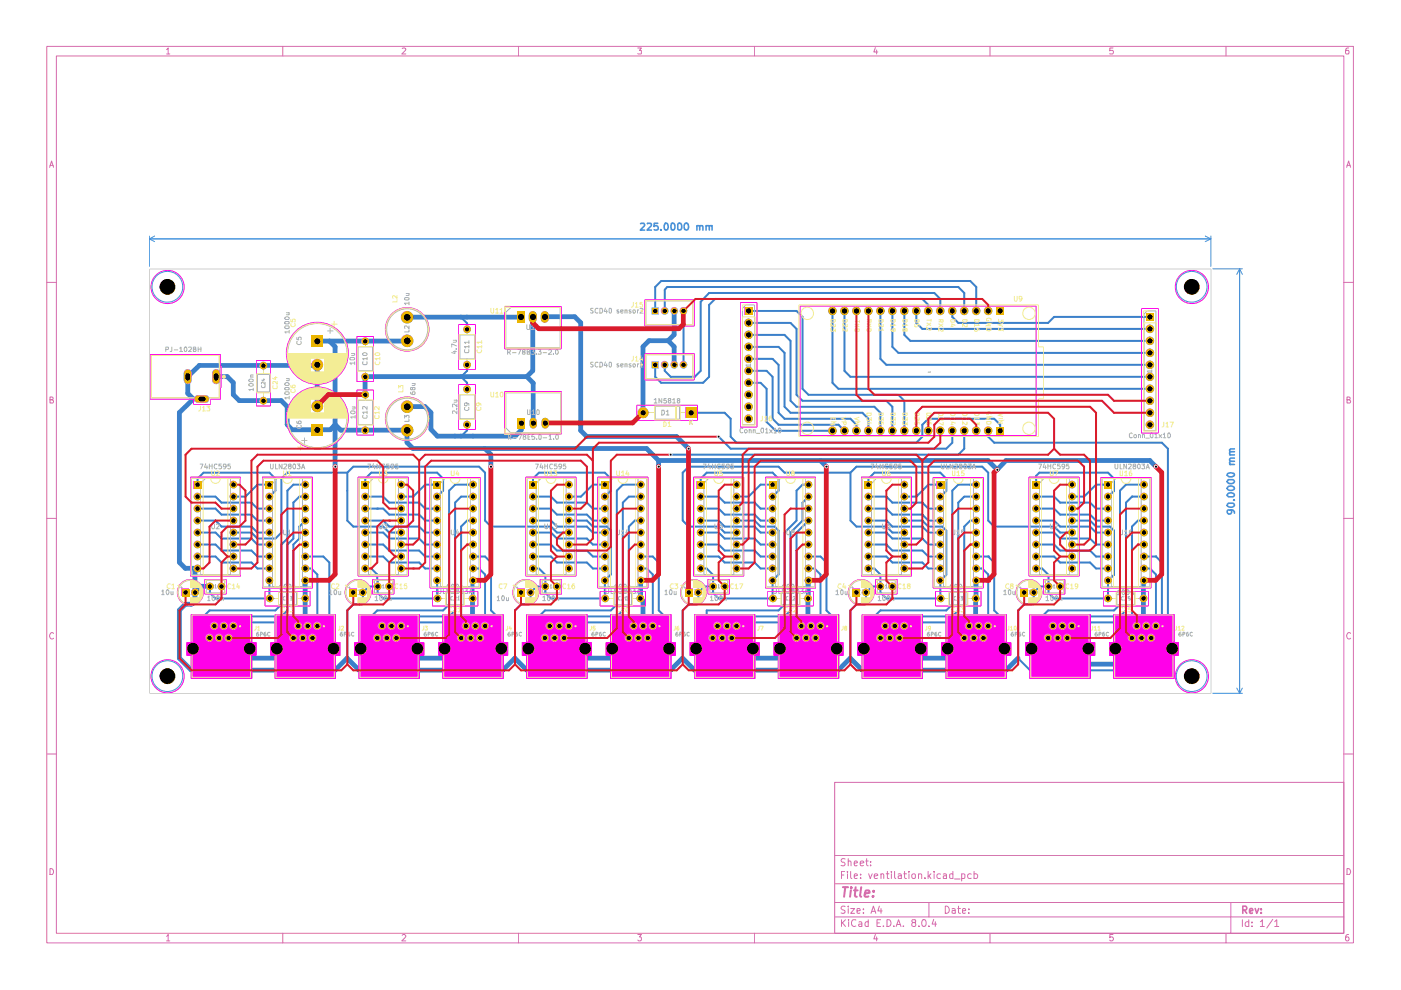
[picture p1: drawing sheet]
<svg xmlns="http://www.w3.org/2000/svg" width="297mm" height="210mm" viewBox="0 0 297 210" stroke-linecap="round" stroke-linejoin="round" font-family="sans-serif">
<g fill="none" stroke="#d56bad" stroke-width=".21">
<path d="M9.9 9.8h277v190.1h-277zM12 11.9h272.9v186h-272.9zM35.3 10.5l.4-.3v1.2M35.3 11.4h.7M60 9.8v2.1M85.3 10.3l.5-.1 .2 .3-.8 .9h.8M109.9 9.8v2.1M135.2 10.2h.8l-.4 .5 .4 .1v.6h-.8M159.9 9.8v2.1M185.6 10.1l-.3 .9h.8M185.9 10.6v.8M209.9 9.8v2.1"/>
<path d="M236 10.2h-.7v.6l.6-.1 .2 .2-.2 .5h-.6M259.9 9.8v2.1M285.9 10.2l-.5 .1-.1 .4v.7h.6v-.7h-.5l-.1 .2M10.5 35.5l.4-1.4 .5 1.4M10.6 35.1h.7M285.5 35.5l.4-1.4 .5 1.4M285.6 35.1h.7M9.9 59.9h2.1M284.9 59.9h2M10.6 84.8l.6-.1v-.4l-.6-.1v1.2h.6l.2-.4-.4-.2M285.6 84.8l.6-.1v-.4l-.6-.1v1.2h.6l.2-.4-.4-.2M9.9 109.9h2.1"/>
<path d="M284.9 109.9h2M11.4 134.3a.57 .57 0 0 0-.8 .1 .57 .57 0 0 0 0 .7l.3 .4 .5-.2M286.4 134.3a.57 .57 0 0 0-.8 .1 .57 .57 0 0 0 0 .7l.3 .4 .5-.2M9.9 159.9h2.1M284.9 159.9h2M177 165.9h107.9v32h-107.9zM10.6 184.2a.71 .71 0 0 1 .7 .4 .71 .71 0 0 1-.2 .8h-.5zM35.3 198.6l.4-.5v1.4M35.3 199.5h.7M60 197.9v2M85.3 198.3l.1-.2h.4l.2 .5-.8 .9h.8M109.9 197.9v2"/>
<path d="M135.2 198.1h.8l-.4 .5 .4 .2v.5l-.3 .2h-.3l-.2-.2M159.9 197.9v2M177 194.4h107.9M177 191.4h107.9M177 187.4h107.9M177 181.4h107.9M178.4 195v1.4M178.4 185.5h.5M178.6 195.6l.7 .8M179.1 184.8h-.7v1.5M179.2 192.2l-.6-.1-.3 .4 .3 .4 .5 .2v.5h-.8M179.2 182.1l-.6-.1-.3 .4 .3 .4h.3l.2 .2 .1 .3-.3 .3-.6-.1"/>
<path d="M179.3 195l-.9 .8M179.7 184.8v.1M179.7 185.3v1M179.8 192.1v.2M179.8 182.7l.2-.1h.4v1M179.8 182v1.6M179.8 192.6v1M179.9 195v.1M179.9 195.4v1M180.4 192.6h.8l-.8 1h.8M180.4 184.8v1.2l.2 .3M181.1 185.8l.7-.2-.2-.3h-.4l-.1 .7 .2 .3 .4-.1"/>
<path d="M181.1 183.1l.7-.2-.2-.3h-.4l-.1 .7 .2 .3 .4-.1M181.5 195.1l-.6-.1a.74 .74 0 0 0-.4 1 .74 .74 0 0 0 1 .4M181.7 193.1h.7l-.2-.5-.5 .1v.9h.6M182.1 195.5h.5l.1 .9M182.4 183.1l.7-.2v-.3h-.5l-.2 .2 .1 .7h.6M182.5 186.1v.2M182.5 185.3v.2M182.7 195.8l-.6 .1-.1 .2 .2 .3h.5M183.1 193.6h.1M183.1 192.7v.2M183.6 182.6h.5M183.7 182v1.3l.4 .3"/>
<path d="M184.1 195.5l-.4-.1-.3 .4 .1 .6h.6M184.1 195v1.4M184.2 185.3l.3 1 .4-1M184.6 183.4v.2M184.6 182.6v.2M184.7 193.6l.5-1.5 .5 1.5M184.8 193.2h.7M185.3 185.8l.8-.2-.1-.3h-.4l-.3 .2 .1 .7h.6M185.6 198.1l-.3 1h.8M185.9 198.6v.9M185.9 195.7h.6M186.5 192.1l-.4 1h.9"/>
<path d="M186.7 195h-.8v1.4h.8M186.8 185.4l.2-.1h.3l.1 1M186.8 185.3v1M186.8 192.6v1M187.3 196.4h.1M187.9 185.3h.6M188.1 195h.5a.78 .78 0 0 1 .3 .9 .78 .78 0 0 1-.8 .5zM188.1 184.8v1.4l.4 .1M189 184.8v.1M189 185.3v1M189.5 196.4h.1M189.7 184.8v1.2l.2 .3"/>
<path d="M190 196.4l.5-1.4 .5 1.4M190.2 196h.7M190.4 185.3h.6l.1 1M191.1 185.6l-.7 .2v.4h.7M191.5 196.4h.1M191.6 185.3h.6M191.8 184.8v1.2l.4 .3M192.7 184.8v.1M192.7 185.3v1M193.3 185.5a.45 .45 0 0 1 .8-.1v.7l-.3 .2-.4-.2zM193.6 195.6l-.3-.3 .2-.3h.6l.1 .3-.3 .3a.46 .46 0 0 0-.6 .2 .46 .46 0 0 0 .3 .6 .46 .46 0 0 0 .6-.2l-.1-.5-.2-.1M194.7 185.4l.1-.1a.36 .36 0 0 1 .6 .2v.8"/>
<path d="M194.7 185.3v1M194.8 196.4h.1M195.6 195.1l.5-.1a.84 .84 0 0 1-.3 1.4h-.2l-.2-.5zM196.1 186.1v.2M196.8 184.8v1.5M196.9 196.4h.1M196.9 185.7l.5 .6M196.9 191.4v3M197.4 185.3l-.6 .6M198 194.9l-.4 1h1M198 184.8v.1M198 185.3v1"/>
<path d="M198.3 195.4v1M199.4 185.3a.52 .52 0 0 0-.8 .2l.2 .7h.6M200 185.3h.6l.1 1M200.4 192.1a.77 .77 0 0 1 .9 .8 .77 .77 0 0 1-.9 .7zM200.7 185.6l-.7 .2v.4h.7M201.9 192.7h.6v.9M202 185.3h-.4l-.2 .1v.7l.2 .2 .4-.1M202 184.8v1.5M202.4 186.4h1.2M202.5 193.1h-.6v.5h.6M203 192.6h.6M203.2 192.1v1.4l.4 .1"/>
<path d="M203.9 185.3h.4l.3 .1v.7l-.3 .2-.4-.1M203.9 185.3v1.5M204.1 193.1h.6l-.1-.5-.5 .1v.8l.1 .1h.5M205.4 193.6h.1M205.4 192.7v.2M205.9 185.3a.52 .52 0 0 0-.7 .2l.1 .7h.6M206.5 185.3a.52 .52 0 0 1 .8 .2l-.2 .7h-.6M206.5 184.8v1.5M209.9 197.9v2M236 198.1h-.7v.7l.2-.2h.3l.3 .3v.3l-.3 .3h-.3l-.2-.2M259.9 197.9v2M261 191.4v6.5"/>
<path d="M263.4 195v1.4M264.8 195.5l-.5-.1-.3 .4 .1 .6h.7M264.8 195v1.4M265.4 196.4h.1M265.4 195.5v.2M267.2 195.4l.4-.4v1.4M267.2 196.4h.9M269.8 194.9l-1.2 1.9M270.3 195.4l.4-.4v1.4M270.3 196.4h.8M285.6 184.2a.71 .71 0 0 1 .7 .4 .71 .71 0 0 1-.2 .8h-.5zM285.9 198.1l-.5 .2a.92 .92 0 0 0 .1 1.2l.4-.1 .1-.5-.2-.3h-.3l-.2 .3"/>
</g>
<path d="M263.5 193h.6a.47 .47 0 0 0 .3-.5 .47 .47 0 0 0-.3-.4h-.6v1.5M263.8 193l.5 .6M264.9 193.1h.7l-.2-.5-.4 .1-.1 .8 .2 .1h.4M266.1 192.6l.4 1 .4-1M267.4 193.5v.1M267.4 192.7v.2" fill="none" stroke="#d56bad" stroke-width=".34"/>
<path d="M178.7 188.1h1.1M179.2 188.1l-.2 2M180.4 188.8l-.2 1.3M180.5 188.1v.3M181.1 188.8h.7M181.4 188.1l-.2 1.8 .5 .2M182.6 188.1l-.3 1.8 .3 .2M183.4 189.5l1-.2-.1-.4h-.8l-.2 1 .2 .2 .6-.1M185.1 190h.1h-.2h.1v.1M185.2 188.9v.2" fill="none" stroke="#d56bad" stroke-width=".42"/>
<g fill="#0fe">
<path d="M56.4 102h1.5v1.6h-1.5z"/>
<circle cx="55.9" cy="85" r=".8"/>
<circle cx="55.9" cy="77.5" r=".8"/>
<circle cx="57.1" cy="105.3" r=".8"/>
</g>
<path d="M39.8 79.1v1.5M45.8 79.1v1.5M42 84.6h1.5" fill="none" stroke="#0fe" stroke-width="1.7"/>
<g fill="#0fe">
<path d="M41.1 102h1.5v1.6h-1.5z"/>
<path d="M145.3 124.9h1.5v1.6h-1.5z"/>
<path d="M109.6 66h1.7v2.5h-1.7z"/>
<circle cx="35.5" cy="60.8" r="1.65"/>
<circle cx="41.9" cy="107.8" r=".8"/>
<circle cx="41.9" cy="110.4" r=".8"/>
<circle cx="41.9" cy="112.9" r=".8"/>
<circle cx="41.9" cy="115.5" r=".8"/>
<circle cx="41.9" cy="118" r=".8"/>
<circle cx="41.9" cy="120.5" r=".8"/>
<circle cx="49.5" cy="112.9" r=".8"/>
<circle cx="49.5" cy="110.4" r=".8"/>
<circle cx="49.5" cy="107.8" r=".8"/>
<circle cx="41.9" cy="105.3" r=".8"/>
<circle cx="49.5" cy="105.3" r=".8"/>
<circle cx="49.5" cy="102.8" r=".8"/>
<circle cx="57.1" cy="107.8" r=".8"/>
<circle cx="57.1" cy="110.4" r=".8"/>
<circle cx="57.1" cy="112.9" r=".8"/>
<circle cx="137.4" cy="135.3" r=".89"/>
<circle cx="136.4" cy="132.7" r=".89"/>
<circle cx="135.4" cy="135.3" r=".89"/>
<circle cx="134.3" cy="132.7" r=".89"/>
<circle cx="133.3" cy="135.3" r=".89"/>
<circle cx="138.4" cy="132.7" r=".89"/>
<circle cx="148.6" cy="118" r=".8"/>
<circle cx="135.9" cy="123.1" r=".8"/>
<circle cx="135.9" cy="120.5" r=".8"/>
<circle cx="135.9" cy="118" r=".8"/>
<circle cx="148.1" cy="125.6" r=".8"/>
<circle cx="135.8" cy="126.9" r=".8"/>
<circle cx="129.9" cy="137.6" r="1.23"/>
<circle cx="128.2" cy="118" r=".8"/>
<circle cx="128.2" cy="120.5" r=".8"/>
<circle cx="128.2" cy="123.1" r=".8"/>
<circle cx="128.3" cy="126.9" r=".8"/>
<circle cx="128.2" cy="105.3" r=".8"/>
<circle cx="128.2" cy="107.8" r=".8"/>
<circle cx="128.2" cy="110.4" r=".8"/>
<circle cx="128.2" cy="112.9" r=".8"/>
<circle cx="128.2" cy="115.5" r=".8"/>
<circle cx="135.9" cy="115.5" r=".8"/>
<circle cx="135.9" cy="112.9" r=".8"/>
<circle cx="135.9" cy="110.4" r=".8"/>
<circle cx="135.9" cy="107.8" r=".8"/>
<circle cx="135.9" cy="105.3" r=".8"/>
<circle cx="135.9" cy="102.8" r=".8"/>
<circle cx="99" cy="69.8" r=".8"/>
<circle cx="99" cy="77.4" r=".8"/>
</g>
<path d="M113 66.8v.8M115.5 66.8v.8" fill="none" stroke="#0fe" stroke-width="1.7"/>
<g fill="#0fe">
<path d="M127.5 102h1.5v1.6h-1.5z"/>
<circle cx="99" cy="90.1" r=".8"/>
<circle cx="99" cy="82.5" r=".8"/>
</g>
<path d="M115.6 89.3v.8" fill="none" stroke="#0fe" stroke-width="1.5"/>
<g fill="#0fe">
<path d="M112.2 102h1.6v1.6h-1.6z"/>
<path d="M109.8 88.6h1.5v2.3h-1.5z"/>
<circle cx="113" cy="105.3" r=".8"/>
<circle cx="120.6" cy="105.3" r=".8"/>
<circle cx="120.6" cy="102.8" r=".8"/>
</g>
<path d="M113 89.3v.8" fill="none" stroke="#0fe" stroke-width="1.5"/>
<g fill="#0fe">
<path d="M145.4 86.4h2.2v2.2h-2.2z"/>
<path d="M138.3 76.8h1.3v1.2h-1.3z"/>
<circle cx="136.4" cy="87.5" r="1.14"/>
<circle cx="113" cy="107.8" r=".8"/>
<circle cx="120.6" cy="115.5" r=".8"/>
<circle cx="120.6" cy="112.9" r=".8"/>
<circle cx="120.6" cy="110.4" r=".8"/>
<circle cx="120.6" cy="107.8" r=".8"/>
<circle cx="113" cy="110.4" r=".8"/>
<circle cx="113" cy="112.9" r=".8"/>
<circle cx="113" cy="115.5" r=".8"/>
<circle cx="100.3" cy="112.9" r=".8"/>
<circle cx="100.3" cy="110.4" r=".8"/>
<circle cx="100.3" cy="107.8" r=".8"/>
<circle cx="100.3" cy="105.3" r=".8"/>
<circle cx="100.3" cy="102.8" r=".8"/>
</g>
<path d="M138.3 76.7h1.2v1.3h-1.2z" fill="none" stroke="#0fe" stroke-width=".21"/>
<g fill="#0fe">
<path d="M138.3 65.3h1.3v1.3h-1.3z"/>
<circle cx="140.9" cy="77.4" r=".8"/>
<circle cx="143" cy="77.4" r=".8"/>
<circle cx="144.9" cy="77.4" r=".8"/>
</g>
<path d="M138.3 65.3h1.2v1.3h-1.2z" fill="none" stroke="#0fe" stroke-width=".21"/>
<g fill="#0fe">
<path d="M74.1 124.9h1.6v1.6h-1.6z"/>
<path d="M109.7 124.9h1.5v1.6h-1.5z"/>
<path d="M66.1 71.2h2.4v2.3h-2.4z"/>
<path d="M76.7 102h1.6v1.6h-1.6z"/>
<path d="M66.1 90h2.4v2.3h-2.4z"/>
<path d="M91.9 102h1.5v1.6h-1.5z"/>
<path d="M38.6 124.9h1.5v1.6h-1.5z"/>
<path d="M211.2 90.5h1.7v1.7h-1.7z"/>
<path d="M211.2 65.1h1.7v1.7h-1.7z"/>
<path d="M243 66.4h1.7v1.6h-1.7z"/>
<path d="M147.8 102h1.5v1.6h-1.5z"/>
<path d="M163 102h1.6v1.6h-1.6z"/>
<path d="M180.8 124.9h1.5v1.6h-1.5z"/>
<path d="M218.9 102h1.5v1.6h-1.5z"/>
<path d="M216.4 124.9h1.5v1.6h-1.5z"/>
<path d="M183.4 102h1.5v1.6h-1.5z"/>
<path d="M157.9 65.1h1.7v1.7h-1.7z"/>
<path d="M234.2 102h1.6v1.6h-1.6z"/>
<path d="M198.6 102h1.6v1.6h-1.6z"/>
<circle cx="140.9" cy="65.9" r=".8"/>
<circle cx="64.7" cy="112.9" r=".8"/>
<circle cx="64.7" cy="110.4" r=".8"/>
<circle cx="64.7" cy="107.8" r=".8"/>
<circle cx="64.7" cy="105.3" r=".8"/>
<circle cx="64.7" cy="102.8" r=".8"/>
<circle cx="64.7" cy="123.1" r=".8"/>
<circle cx="64.7" cy="120.5" r=".8"/>
<circle cx="64.7" cy="118" r=".8"/>
<circle cx="77.4" cy="115.5" r=".8"/>
<circle cx="57.1" cy="120.5" r=".8"/>
<circle cx="57.1" cy="123.1" r=".8"/>
<circle cx="64.7" cy="115.5" r=".8"/>
<circle cx="64.7" cy="126.9" r=".8"/>
<circle cx="57.2" cy="126.9" r=".8"/>
<circle cx="80.1" cy="124.3" r=".8"/>
<circle cx="76.9" cy="125.6" r=".8"/>
<circle cx="77.4" cy="118" r=".8"/>
<circle cx="77.4" cy="120.5" r=".8"/>
<circle cx="82.5" cy="124.3" r=".8"/>
<circle cx="85.1" cy="120.5" r=".8"/>
<circle cx="85.1" cy="118" r=".8"/>
<circle cx="85.1" cy="115.5" r=".8"/>
<circle cx="85.1" cy="112.9" r=".8"/>
<circle cx="85.1" cy="110.4" r=".8"/>
<circle cx="85.1" cy="107.8" r=".8"/>
<circle cx="94.3" cy="137.6" r="1.23"/>
<circle cx="100.8" cy="132.7" r=".89"/>
<circle cx="99.8" cy="135.3" r=".89"/>
<circle cx="98.8" cy="132.7" r=".89"/>
<circle cx="97.8" cy="135.3" r=".89"/>
<circle cx="106.3" cy="137.6" r="1.23"/>
<circle cx="102.8" cy="132.7" r=".89"/>
<circle cx="101.8" cy="135.3" r=".89"/>
<circle cx="112.1" cy="137.6" r="1.23"/>
<circle cx="112.5" cy="125.6" r=".8"/>
<circle cx="124.1" cy="137.6" r="1.23"/>
<circle cx="120.6" cy="132.7" r=".89"/>
<circle cx="119.6" cy="135.3" r=".89"/>
<circle cx="118.6" cy="132.7" r=".89"/>
<circle cx="117.6" cy="135.3" r=".89"/>
<circle cx="116.6" cy="132.7" r=".89"/>
<circle cx="115.5" cy="135.3" r=".89"/>
<circle cx="88.5" cy="137.6" r="1.23"/>
<circle cx="84" cy="135.3" r=".89"/>
<circle cx="82" cy="135.3" r=".89"/>
<circle cx="81" cy="132.7" r=".89"/>
<circle cx="80" cy="135.3" r=".89"/>
<circle cx="118.1" cy="124.3" r=".8"/>
<circle cx="115.6" cy="124.3" r=".8"/>
<circle cx="113" cy="118" r=".8"/>
<circle cx="113" cy="120.5" r=".8"/>
<circle cx="120.6" cy="120.5" r=".8"/>
<circle cx="120.6" cy="118" r=".8"/>
<circle cx="92.8" cy="126.9" r=".8"/>
<circle cx="85.1" cy="132.7" r=".89"/>
<circle cx="83" cy="132.7" r=".89"/>
<circle cx="92.7" cy="115.5" r=".8"/>
<circle cx="92.7" cy="118" r=".8"/>
<circle cx="92.7" cy="120.5" r=".8"/>
<circle cx="92.7" cy="123.1" r=".8"/>
<circle cx="100.2" cy="126.9" r=".8"/>
<circle cx="100.3" cy="123.1" r=".8"/>
<circle cx="100.3" cy="120.5" r=".8"/>
<circle cx="100.3" cy="118" r=".8"/>
<circle cx="100.3" cy="115.5" r=".8"/>
<circle cx="86.3" cy="72.3" r="1.31"/>
<circle cx="86.3" cy="67.3" r="1.31"/>
<circle cx="77.4" cy="72.4" r=".8"/>
<circle cx="77.4" cy="105.3" r=".8"/>
<circle cx="77.4" cy="107.8" r=".8"/>
<circle cx="77.4" cy="110.4" r=".8"/>
<circle cx="77.4" cy="112.9" r=".8"/>
<circle cx="67.3" cy="77.4" r="1.23"/>
<circle cx="86.3" cy="91.2" r="1.31"/>
<circle cx="86.3" cy="86.2" r="1.31"/>
<circle cx="67.3" cy="86.2" r="1.23"/>
<circle cx="77.4" cy="79.9" r=".8"/>
<circle cx="77.4" cy="91.2" r=".8"/>
<circle cx="77.4" cy="83.7" r=".8"/>
<circle cx="85.1" cy="105.3" r=".8"/>
<circle cx="85.1" cy="102.8" r=".8"/>
<circle cx="92.7" cy="105.3" r=".8"/>
<circle cx="92.7" cy="107.8" r=".8"/>
<circle cx="92.7" cy="110.4" r=".8"/>
<circle cx="92.7" cy="112.9" r=".8"/>
<circle cx="49.5" cy="120.5" r=".8"/>
<circle cx="49.5" cy="118" r=".8"/>
<circle cx="49.5" cy="115.5" r=".8"/>
<circle cx="57.1" cy="115.5" r=".8"/>
<circle cx="57.1" cy="118" r=".8"/>
<circle cx="41.4" cy="125.6" r=".8"/>
<circle cx="35.5" cy="143.4" r="1.65"/>
<circle cx="41" cy="137.6" r="1.23"/>
<circle cx="44.4" cy="135.3" r=".89"/>
<circle cx="47" cy="124.3" r=".8"/>
<circle cx="44.5" cy="124.3" r=".8"/>
<circle cx="76.5" cy="137.6" r="1.23"/>
<circle cx="70.8" cy="137.6" r="1.23"/>
<circle cx="67.3" cy="132.7" r=".89"/>
<circle cx="66.3" cy="135.3" r=".89"/>
<circle cx="65.2" cy="132.7" r=".89"/>
<circle cx="49.5" cy="132.7" r=".89"/>
<circle cx="48.5" cy="135.3" r=".89"/>
<circle cx="47.5" cy="132.7" r=".89"/>
<circle cx="46.5" cy="135.3" r=".89"/>
<circle cx="45.4" cy="132.7" r=".89"/>
<circle cx="53" cy="137.6" r="1.23"/>
<circle cx="58.7" cy="137.6" r="1.23"/>
<circle cx="64.2" cy="135.3" r=".89"/>
<circle cx="63.2" cy="132.7" r=".89"/>
<circle cx="62.2" cy="135.3" r=".89"/>
<circle cx="209.5" cy="91.3" r=".89"/>
<circle cx="207" cy="105.3" r=".8"/>
<circle cx="207" cy="102.8" r=".8"/>
<circle cx="207" cy="91.3" r=".89"/>
<circle cx="204.4" cy="91.3" r=".89"/>
<circle cx="201.9" cy="91.3" r=".89"/>
<circle cx="199.4" cy="91.3" r=".89"/>
<circle cx="196.8" cy="91.3" r=".89"/>
<circle cx="209.5" cy="65.9" r=".89"/>
<circle cx="207" cy="65.9" r=".89"/>
<circle cx="204.4" cy="65.9" r=".89"/>
<circle cx="201.9" cy="65.9" r=".89"/>
<circle cx="252.7" cy="60.8" r="1.65"/>
<circle cx="243.8" cy="69.7" r=".89"/>
<circle cx="243.8" cy="72.3" r=".89"/>
<circle cx="148.6" cy="105.3" r=".8"/>
<circle cx="148.6" cy="107.8" r=".8"/>
<circle cx="148.6" cy="112.9" r=".8"/>
<circle cx="148.6" cy="115.5" r=".8"/>
<circle cx="148.6" cy="110.4" r=".8"/>
<circle cx="156.2" cy="118" r=".8"/>
<circle cx="156.2" cy="115.5" r=".8"/>
<circle cx="156.2" cy="112.9" r=".8"/>
<circle cx="156.2" cy="110.4" r=".8"/>
<circle cx="156.2" cy="107.8" r=".8"/>
<circle cx="156.2" cy="105.3" r=".8"/>
<circle cx="156.2" cy="102.8" r=".8"/>
<circle cx="156.2" cy="120.5" r=".8"/>
<circle cx="163.8" cy="115.5" r=".8"/>
<circle cx="163.8" cy="118" r=".8"/>
<circle cx="171.4" cy="115.5" r=".8"/>
<circle cx="171.4" cy="112.9" r=".8"/>
<circle cx="163.8" cy="105.3" r=".8"/>
<circle cx="163.8" cy="107.8" r=".8"/>
<circle cx="163.8" cy="110.4" r=".8"/>
<circle cx="163.8" cy="112.9" r=".8"/>
<circle cx="230.8" cy="137.6" r="1.23"/>
<circle cx="227.3" cy="132.7" r=".89"/>
<circle cx="226.3" cy="135.3" r=".89"/>
<circle cx="225.3" cy="132.7" r=".89"/>
<circle cx="224.3" cy="135.3" r=".89"/>
<circle cx="218.8" cy="137.6" r="1.23"/>
<circle cx="223.2" cy="132.7" r=".89"/>
<circle cx="222.2" cy="135.3" r=".89"/>
<circle cx="213" cy="137.6" r="1.23"/>
<circle cx="209.5" cy="132.7" r=".89"/>
<circle cx="208.5" cy="135.3" r=".89"/>
<circle cx="207.5" cy="132.7" r=".89"/>
<circle cx="206.5" cy="135.3" r=".89"/>
<circle cx="205.5" cy="132.7" r=".89"/>
<circle cx="252.7" cy="143.4" r="1.65"/>
<circle cx="248.6" cy="137.6" r="1.23"/>
<circle cx="245.1" cy="132.7" r=".89"/>
<circle cx="244.1" cy="135.3" r=".89"/>
<circle cx="236.5" cy="137.6" r="1.23"/>
<circle cx="243" cy="132.7" r=".89"/>
<circle cx="242" cy="135.3" r=".89"/>
<circle cx="241" cy="132.7" r=".89"/>
<circle cx="240" cy="135.3" r=".89"/>
<circle cx="242.5" cy="126.9" r=".8"/>
<circle cx="234.9" cy="126.9" r=".8"/>
<circle cx="234.9" cy="120.5" r=".8"/>
<circle cx="234.9" cy="123.1" r=".8"/>
<circle cx="242.5" cy="123.1" r=".8"/>
<circle cx="242.5" cy="120.5" r=".8"/>
<circle cx="201" cy="137.6" r="1.23"/>
<circle cx="204.4" cy="135.3" r=".89"/>
<circle cx="195.2" cy="137.6" r="1.23"/>
<circle cx="191.7" cy="132.7" r=".89"/>
<circle cx="190.7" cy="135.3" r=".89"/>
<circle cx="189.7" cy="132.7" r=".89"/>
<circle cx="188.7" cy="135.3" r=".89"/>
<circle cx="187.7" cy="132.7" r=".89"/>
<circle cx="186.7" cy="135.3" r=".89"/>
<circle cx="141.9" cy="137.6" r="1.23"/>
<circle cx="147.6" cy="137.6" r="1.23"/>
<circle cx="156.2" cy="132.7" r=".89"/>
<circle cx="155.2" cy="135.3" r=".89"/>
<circle cx="153.1" cy="135.3" r=".89"/>
<circle cx="151.1" cy="135.3" r=".89"/>
<circle cx="177.4" cy="137.6" r="1.23"/>
<circle cx="174" cy="132.7" r=".89"/>
<circle cx="172.9" cy="135.3" r=".89"/>
<circle cx="171.9" cy="132.7" r=".89"/>
<circle cx="170.9" cy="135.3" r=".89"/>
<circle cx="183.6" cy="125.6" r=".8"/>
<circle cx="183.2" cy="137.6" r="1.23"/>
<circle cx="165.4" cy="137.6" r="1.23"/>
<circle cx="169.9" cy="132.7" r=".89"/>
<circle cx="168.9" cy="135.3" r=".89"/>
<circle cx="159.7" cy="137.6" r="1.23"/>
<circle cx="148.6" cy="120.5" r=".8"/>
<circle cx="153.6" cy="124.3" r=".8"/>
<circle cx="151.2" cy="124.3" r=".8"/>
<circle cx="154.1" cy="132.7" r=".89"/>
<circle cx="152.1" cy="132.7" r=".89"/>
<circle cx="171.3" cy="126.9" r=".8"/>
<circle cx="163.9" cy="126.9" r=".8"/>
<circle cx="163.8" cy="120.5" r=".8"/>
<circle cx="163.8" cy="123.1" r=".8"/>
<circle cx="171.4" cy="123.1" r=".8"/>
<circle cx="171.4" cy="120.5" r=".8"/>
<circle cx="206.9" cy="126.9" r=".8"/>
<circle cx="199.4" cy="126.9" r=".8"/>
<circle cx="199.4" cy="120.5" r=".8"/>
<circle cx="199.4" cy="123.1" r=".8"/>
<circle cx="207" cy="123.1" r=".8"/>
<circle cx="207" cy="120.5" r=".8"/>
<circle cx="207" cy="118" r=".8"/>
<circle cx="207" cy="115.5" r=".8"/>
<circle cx="207" cy="112.9" r=".8"/>
<circle cx="207" cy="110.4" r=".8"/>
<circle cx="207" cy="107.8" r=".8"/>
<circle cx="219.7" cy="105.3" r=".8"/>
<circle cx="219.7" cy="107.8" r=".8"/>
<circle cx="219.7" cy="110.4" r=".8"/>
<circle cx="219.7" cy="112.9" r=".8"/>
<circle cx="219.7" cy="115.5" r=".8"/>
<circle cx="219.7" cy="118" r=".8"/>
<circle cx="227.3" cy="120.5" r=".8"/>
<circle cx="227.3" cy="118" r=".8"/>
<circle cx="227.3" cy="115.5" r=".8"/>
<circle cx="227.3" cy="112.9" r=".8"/>
<circle cx="219.7" cy="120.5" r=".8"/>
<circle cx="219.2" cy="125.6" r=".8"/>
<circle cx="224.8" cy="124.3" r=".8"/>
<circle cx="222.3" cy="124.3" r=".8"/>
<circle cx="194.3" cy="91.3" r=".89"/>
<circle cx="191.7" cy="91.3" r=".89"/>
<circle cx="189.2" cy="91.3" r=".89"/>
<circle cx="186.7" cy="91.3" r=".89"/>
<circle cx="184.1" cy="91.3" r=".89"/>
<circle cx="199.4" cy="65.9" r=".89"/>
<circle cx="196.8" cy="65.9" r=".89"/>
<circle cx="194.3" cy="65.9" r=".89"/>
<circle cx="191.7" cy="65.9" r=".89"/>
<circle cx="189.2" cy="65.9" r=".89"/>
<circle cx="186.7" cy="65.9" r=".89"/>
<circle cx="184.1" cy="65.9" r=".89"/>
<circle cx="181.6" cy="65.9" r=".89"/>
<circle cx="179" cy="65.9" r=".89"/>
<circle cx="176.5" cy="65.9" r=".89"/>
<circle cx="181.6" cy="91.3" r=".89"/>
<circle cx="179" cy="91.3" r=".89"/>
<circle cx="176.5" cy="91.3" r=".89"/>
<circle cx="184.1" cy="105.3" r=".8"/>
<circle cx="191.7" cy="105.3" r=".8"/>
<circle cx="191.7" cy="102.8" r=".8"/>
<circle cx="158.7" cy="68.5" r=".89"/>
<circle cx="158.7" cy="71" r=".89"/>
<circle cx="158.7" cy="73.5" r=".89"/>
<circle cx="158.7" cy="76.1" r=".89"/>
<circle cx="143" cy="65.9" r=".8"/>
<circle cx="144.9" cy="65.9" r=".8"/>
<circle cx="158.7" cy="78.6" r=".89"/>
<circle cx="158.7" cy="81.2" r=".89"/>
<circle cx="158.7" cy="83.7" r=".89"/>
<circle cx="158.7" cy="86.2" r=".89"/>
<circle cx="158.7" cy="88.8" r=".89"/>
<circle cx="227.3" cy="110.4" r=".8"/>
<circle cx="227.3" cy="107.8" r=".8"/>
<circle cx="227.3" cy="105.3" r=".8"/>
<circle cx="227.3" cy="102.8" r=".8"/>
<circle cx="234.9" cy="105.3" r=".8"/>
<circle cx="234.9" cy="107.8" r=".8"/>
<circle cx="234.9" cy="110.4" r=".8"/>
<circle cx="234.9" cy="112.9" r=".8"/>
<circle cx="234.9" cy="115.5" r=".8"/>
<circle cx="234.9" cy="118" r=".8"/>
<circle cx="242.5" cy="118" r=".8"/>
<circle cx="242.5" cy="115.5" r=".8"/>
<circle cx="242.5" cy="112.9" r=".8"/>
<circle cx="242.5" cy="110.4" r=".8"/>
<circle cx="242.5" cy="107.8" r=".8"/>
<circle cx="242.5" cy="105.3" r=".8"/>
<circle cx="242.5" cy="102.8" r=".8"/>
<circle cx="243.8" cy="74.8" r=".89"/>
<circle cx="243.8" cy="77.4" r=".89"/>
<circle cx="243.8" cy="79.9" r=".89"/>
<circle cx="243.8" cy="82.4" r=".89"/>
<circle cx="243.8" cy="85" r=".89"/>
<circle cx="243.8" cy="87.5" r=".89"/>
<circle cx="243.8" cy="90.1" r=".89"/>
<circle cx="199.4" cy="105.3" r=".8"/>
<circle cx="199.4" cy="107.8" r=".8"/>
<circle cx="199.4" cy="110.4" r=".8"/>
<circle cx="199.4" cy="112.9" r=".8"/>
<circle cx="199.4" cy="115.5" r=".8"/>
<circle cx="199.4" cy="118" r=".8"/>
<circle cx="191.7" cy="112.9" r=".8"/>
<circle cx="191.7" cy="110.4" r=".8"/>
<circle cx="191.7" cy="107.8" r=".8"/>
<circle cx="184.1" cy="107.8" r=".8"/>
<circle cx="184.1" cy="110.4" r=".8"/>
<circle cx="184.1" cy="112.9" r=".8"/>
<circle cx="184.1" cy="115.5" r=".8"/>
<circle cx="184.1" cy="118" r=".8"/>
<circle cx="184.1" cy="120.5" r=".8"/>
<circle cx="171.4" cy="118" r=".8"/>
<circle cx="171.4" cy="110.4" r=".8"/>
<circle cx="171.4" cy="107.8" r=".8"/>
<circle cx="171.4" cy="105.3" r=".8"/>
<circle cx="171.4" cy="102.8" r=".8"/>
<circle cx="191.7" cy="120.5" r=".8"/>
<circle cx="191.7" cy="118" r=".8"/>
<circle cx="191.7" cy="115.5" r=".8"/>
<circle cx="189.2" cy="124.3" r=".8"/>
<circle cx="186.7" cy="124.3" r=".8"/>
</g>
<g fill="none" stroke="#3b80ca" stroke-width="1">
<path d="M67.2 77.5v-.2v8.8M67.2 72.3h19M71 73.5v25.4M77.4 79.9v3.8M77.5 79.9h20.2M110.4 67.2h-24.1M113 67.2v11.4l-1.3 1.3 1.3 1.3v8.5M115.5 67.2h6.3l1.3 1.2v22.9l1.3 1.3h19M141.7 72.2h-4.1l-1.3 1.3M141.7 72.2l1.2 1.3M142.9 65.9v5.1l-1.2 1.2M60.9 86.2v3.8l1 1.1h8.1l1-1.1 1.2 1.2"/>
<path d="M110.5 89.7v1.5M137.1 95.1l2.5 2.5v1.3"/>
</g>
<path d="M77.4 79.9h.1M86.3 72.3l-.1 .1M97.8 67.3l1.2 1.3v1.2M138.9 79.9l1.3 1.3" fill="none" stroke="#3b80ca" stroke-width=".42"/>
<circle cx="69.9" cy="72.4" r=".21" fill="#3b80ca"/>
<path d="M69.9 72.3l1.1 1.2M72.2 91.2h14.1v2.6l1.3 1.3" fill="none" stroke="#3b80ca" stroke-width="1"/>
<circle cx="86.3" cy="91.2" r=".21" fill="#3b80ca"/>
<path d="M86.3 86.2h3.8l1.3 1.3v3.5l1.3 1.5h5" fill="none" stroke="#3b80ca" stroke-width="1"/>
<path d="M77.4 118h3.9M81.3 111.6l1.2 1.3h1.3M77.4 120.5h1.3l1.3 1.3 .1 3.9M80.1 124.3h-1.9l-1.3 1.3v1.9" fill="none" stroke="#3b80ca" stroke-width=".42"/>
<circle cx="83.8" cy="112.9" r=".21" fill="#3b80ca"/>
<path d="M74.9 111.6h6.4M77.4 112.9h3.9l1.2 1.3h6.4l1.2 1.3h2.6M77.4 115.5h3.9l1.2 1.2h6.4l1.2 1.3h2.6M77.4 110.4h3.9l1.2 1.2h6.4l1.2 1.3h2.6M80 107.8h1.3l1.2 1.3h6.4l1.2 1.3h2.6M81.3 118l1.2 1.3h6.4l1.2 1.2h2.6M83.8 112.9h1.3M92.7 100.2l1.3 1.3M95.2 104v24.2l-1.2 1.2h-14M96.5 106.6v22.8" fill="none" stroke="#3b80ca" stroke-width=".42"/>
<path d="M87.6 95.1h15.2" fill="none" stroke="#3b80ca" stroke-width="1"/>
<circle cx="99" cy="102.8" r=".21" fill="#3b80ca"/>
<path d="M77.4 105.3h3.9M78.7 100.2l-1.3 1.3v1.3M96.5 102.8h3.8" fill="none" stroke="#3b80ca" stroke-width=".42"/>
<circle cx="80" cy="107.8" r=".21" fill="#3b80ca"/>
<path d="M77.4 107.8h2.6M90.1 102.8l-2.5 2.5h-2.5" fill="none" stroke="#3b80ca" stroke-width=".42"/>
<g fill="#3b80ca">
<circle cx="92.7" cy="105.3" r=".21"/>
<circle cx="91.4" cy="107.8" r=".21"/>
</g>
<path d="M74.9 98.9h26.7M78.7 100.2h14M81.3 105.3l1.2 1.3h6.4l1.2 1.2h2.6" fill="none" stroke="#3b80ca" stroke-width=".42"/>
<circle cx="100.3" cy="105.3" r=".21" fill="#3b80ca"/>
<path d="M91.4 102.8h1.3M96.5 102.8l-1.3 1.2M100.3 105.3h-2.5l-1.3 1.3" fill="none" stroke="#3b80ca" stroke-width=".42"/>
<circle cx="91.4" cy="102.8" r=".21" fill="#3b80ca"/>
<g fill="none" stroke="#3b80ca" stroke-width=".42">
<path d="M138.9 65.9v-5.1l1.3-1.2h65.5l1.3 1.2v5.1M138.9 77.4v2.5M140.9 65.9v-4.5l.5-.6h61.8l1.2 1.3v3.8M144.9 65.9v11.5M158.7 71h7.6l1.3 1.3v12.7l1.3 1.2h16.5l1.3 1.3v3.8M158.7 73.5h6.4l1.2 1.3v11.4l1.3 1.3h15.3l1.2 1.3v2.5M158.7 76.1h5.1l1.3 1.3v10.1l1.2 1.3h14l1.3 1.3v1.2M158.7 78.6h3.8l1.3 1.3v8.9l1.3 1.3h12.7l1.2 1.2M158.7 65.9h10.2l1.3 1.3v15.2l1.2 1.3h19.1l1.2 1.3v6.3M158.7 68.5h8.9l1.3 1.2v14l1.3 1.3h17.7l1.3 1.2v5.1M176.5 65.9v15.3l1.3 1.2M179 65.9v12.7l1.3 1.3"/>
<path d="M186.7 65.9v10.2l1.2 1.3M189.2 65.9v7.6l1.3 1.3M191.7 65.9v5.1l1.3 1.3M194.3 65.9v2.6l1.3 1.2M196.8 64.7l-1.2-1.3h-44l-1.3 1.3v15.2l-1.2 1.3h-8.9M198.1 62.1h-47.8l-1.7 1.9v14.6l-1.3 1.3h-5.1l-1.3-1.3v-1.2M201.9 65.9v1.3l1.3 1.3M142.2 96.4h61M146.5 87.5h7.1l1.3 1.3v3.8l1.3 1.3h38.1l1.3-1.3v-2.5l1.2-1.3M158.7 81.2h2.6l1.2 1.2v7.1l2 1.8h12M201.9 91.3v2.6l-1.3 1.2h-45.7l-2.5-2.5M90.1 102.8h1.3"/>
<path d="M94 101.5v2.5l-1.3 1.3M148.6 118h3.8l1.2 1.3h6.4l1.3 1.2h2.5M148.6 115.5h3.8l1.2 1.2h6.4l1.3 1.3h2.5M148.6 105.3h3.8l1.2 1.3h6.4M148.6 107.8h3.8l1.2 1.3h6.4M148.6 110.4h3.8l1.2 1.2h6.4M148.6 112.9h3.8l1.2 1.3h6.4M156.2 105.3h2.5M163.8 100.2h-14l-1.2 1.3v1.3M166.3 112.9v15.3l-1.2 1.2h-15.3v4.6l1.3 1.3M167.6 112.9v16.5l-1.3 1.3h-13.9l-.3 .3v1.7M171.4 110.4l-2.5 2.5v17.8l-1.3 1.3h-10.7l-.7 .7"/>
<path d="M171.4 118h2.6M180.3 100.2h-14l-1.2-1.3h-19.1l-1.2 1.3v10.2l1.2 1.2h6.4l1.2 1.3h2.6M185.4 100.2h14M189.2 106.6h6.4M199.4 102.8h-2.6l-2.5 2.5h-2.6M148.6 120.5h1.2l1.4 1.4-.1 3.7 1.3 1.3h11.5M151.2 124.3h-1.9l-1.2 1.3v1.9l-.8 .7h-1.3l-1.2 1.2v10.2M165.1 121.8l-1.3 1.3v3.8M171.4 120.5h1.3l1.3 1.3v10.9M171.4 126.8l-.1 .1M171.9 132.5v.2M175.2 129.4l1.3 1.3v3.8l-.8 .8h-2.8"/>
</g>
<path d="M136.3 73.5v14M142.9 73.5v3.8M139.6 97.6h34.3M143.4 92.6l2.6 2.5M154.1 132.7v1.5l-1 1v2.6l1.8 1.7h13.9l2.1-2v-2.3l1-1v-1.5M171.3 126.8v5.1l.6 .5M171.4 123v3.8M142.2 142.1l2.5-2.6 2.5 2.6h30.5" fill="none" stroke="#3b80ca" stroke-width="1"/>
<circle cx="198.1" cy="102.8" r=".21" fill="#3b80ca"/>
<path d="M199.4 100.2l1.2 1.3v2.6l-1.2 1.2" fill="none" stroke="#3b80ca" stroke-width=".42"/>
<circle cx="198.1" cy="107.8" r=".21" fill="#3b80ca"/>
<path d="M181.6 98.9l-1.3 1.3v10.2l1.3 1.2h6.3M184.1 105.3h3.8l1.3 1.3M185.4 100.2l-1.3 1.3v1.3M195.6 106.6l1.2 1.2h2.6M195.6 109.1l1.2 1.3h2.6M203.2 102.8h2.5M204.4 105.3l-1.2 1.3M205.7 110.4l-1.3 1.2" fill="none" stroke="#3b80ca" stroke-width=".42"/>
<circle cx="205.7" cy="102.8" r=".21" fill="#3b80ca"/>
<path d="M187.9 110.4l1.3 1.2h6.4l1.2 1.3h2.6M187.9 112.9l1.3 1.3h6.4l1.2 1.3h1.3M187.9 111.6l1.3 1.3h2.5M189.2 109.1h6.4M203.2 102.8l-1.3 1.2" fill="none" stroke="#3b80ca" stroke-width=".42"/>
<circle cx="198.1" cy="115.5" r=".21" fill="#3b80ca"/>
<g fill="none" stroke="#3b80ca" stroke-width=".42">
<path d="M195.6 69.7h48.2M196.8 64.7v1.2M198.1 62.1l1.3 1.3v2.5M243.8 67.2h-20.3l-1.3 1.3h-19M41 84.6h1.8M74.9 98.9l-1.3 1.3M41.9 107.8h3.8l1.3 1.3h6.3l1.3 1.3h2.5M41.9 105.3h3.8l1.3 1.3h6.3l1.3 1.2h2.5M41.9 110.4h3.8l1.3 1.2h6.3l1.3 1.3h2.5M41.9 112.9h3.8l1.3 1.3h6.3l1.3 1.3h2.5M41.9 115.5h3.8l1.3 1.2h6.3l1.3 1.3h2.5M41.9 118h3.8l1.3 1.3h6.3l1.3 1.2h2.5"/>
<path d="M41.9 102.8v-1.3l1.3-1.3h13.9l1.3 1.3v2.5l-1.3 1.3M57.1 102.8h-2.5l-2.6 2.5h-2.5M64.7 118h3.9l1.2 1.3v15.2l-.7 .8h-2.8M64.7 105.3h-1.2l-1.3 1.3v7.6l-1.3 1.3v13.9l-1.2 1.3h-12.7l-1.6 1.5v.5M64.7 102.8h-2.5l-1.3 1.2v10.2l-1.2 1.3v12.7l-1.3 1.2h-14l-1.2 1.3v3.3l1.2 1.3M64.7 110.4l-1.2 1.2v2.6l-1.3 1.3v15.2l-1.3 1.3h-10.6l-.8 .7M73.6 100.2h-12.7l-1.2 1.3v11.4l-1.3 1.3h-3.8l-1.3-1.3h-3.8M73.6 100.2v10.2l1.3 1.2M184.1 107.8h3.8l1.3 1.3M184.1 110.4h3.8M184.1 112.9h3.8M184.1 115.5h3.8l1.3 1.2h6.4l1.2 1.3h2.6"/>
<path d="M184.1 118h3.8l1.3 1.3h6.4l1.2 1.2h2.6M198.1 115.5h1.3M201.9 104v24.2l-1.3 1.2h-13.9l-1.3 1.3v3.3l1.3 1.3M203.2 106.6v22.8l-1.3 1.3h-12.7l-1.5 1.5v.5M204.4 111.6v19.1l-1.2 1.3h-10.7l-.8 .7M207 118h2.5M57.1 123.1l.1 3.8h-11.5l-1.2-1.2v-1.4M64.7 120.5h1.3l1.3 1.3v10.9M76.2 128.2h-1.3l-1.3 1.2v10.2M219.7 120.5h1.3"/>
</g>
<path d="M45.8 79.9h2.4l1.3 1.2v2.6l1.2 1.2h8.9l1.3 1.3M67.2 77.5h-24.9l-2.5 2.4v3.5l1.2 1.2-3 2.9v31.7l1.3 1.3h2.5l-.5 .6v6.3l-.7 .7h-1.3l-1.3 1.3v10.1l2.6 2.6h30.4l2.6-2.6 2.5 2.6M44.5 124.3h-1.9l-1.3 1.3M64.7 123v9.2l.5 .5v1.5l-1 1v2.3l-2 2h-14l-1.8-1.7v-2.6l1-1v-1.5" fill="none" stroke="#3b80ca" stroke-width="1"/>
<circle cx="209.5" cy="118" r=".21" fill="#3b80ca"/>
<g fill="none" stroke="#3b80ca" stroke-width=".42">
<path d="M180.3 79.9h63.5M187.9 77.4h55.9M190.5 74.8h53.3M193 72.3h50.8M177.8 82.4h66M181.6 98.9h26.7l1.2 1.3v10.2l1.3 1.2M196.8 88.8h14l1.3 1.3v1.2M204.4 91.3v3.8l-1.2 1.3M209.5 91.3v1.3l1.3 1.3M195.6 110.4l1.2 1.2h3M204.4 105.3h2.6M205.7 110.4h1.3"/>
<path d="M205.7 102.8h1.3M209.5 118l1.3 1.3v10.1l1.3 1.3M219.7 110.4h3.8M224.8 119.3h6.3l1.3 1.2h2.5M212.1 134.5l-.8 .8M218.4 128.2h-1.3l-1.2 1.2v10.2l2.5 2.5h26.5l1.5-1.3v-5l1.2-1.3M223.5 126.9h11.4M236.2 129.4h-14l-1.2 1.3M237.5 130.7h-14l-.3 .3v1.7M238.7 132h-10.6l-.8 .7M243.8 120.5l1.3 1.3"/>
</g>
<path d="M173.9 97.6h35.6l1.9 2M215.8 139.5l-2.5 2.6M225.2 132.7v1.5M242 138.8l-2 2h-14" fill="none" stroke="#3b80ca" stroke-width="1"/>
<circle cx="243.8" cy="120.5" r=".21" fill="#3b80ca"/>
<path d="M246.4 119.3v14.7l-1.3 1.3h-1M234.9 123.1v3.8M242.5 120.5h1.3" fill="none" stroke="#3b80ca" stroke-width=".42"/>
<path d="M243 134.2l-1 1v3.6" fill="none" stroke="#3b80ca" stroke-width="1"/>
<path d="M240 135.2h.1M240 135.2v.5" fill="none" stroke="#3b80ca" stroke-width=".21"/>
<circle cx="234.9" cy="126.9" r=".21" fill="#3b80ca"/>
<g fill="none" stroke="#3b80ca" stroke-width=".42">
<path d="M156.2 110.4h3.8l1.3 1.2h2.9l.9 .9v9.3M160 109.1l1.3 1.3h2.5M160 106.6l1.3 1.2h2.5M160 111.6l1.3 1.3h2.5M160 114.2l1.3 1.3h2.5M163.8 100.2l1.3 1.3v2.5l-1.3 1.3M163.8 102.8h-2.5l-2.6 2.5M171.4 105.3l-1.2 1.3v3.8l-2.6 2.5M171.4 102.8h-1.2l-1.3 1.2v6.4l-2.6 2.5M174 118l1.2 1.3v10.1M191.7 110.4h3.9M199.8 111.6l.8 .9v9.4l-1.2 1.2v3.8"/>
<path d="M184.1 120.5h1.3l1.3 1.3v3.8l1.2 1.3h11.5M186.7 124.3h-1.8l-1.3 1.3v1.9l-.7 .7h-1.3l-1.3 1.2v10.2M207 126.8l-.1 .1M207.5 132.5v.2M209.5 121.8v10.9M220.4 124.3l-1.2 1.3v1.9l-.8 .7M221 130.7v3.3l1.2 1.3M222.3 124.3v1.4l1.2 1.2M237.5 128.2l-1.3 1.2M238.7 129.4l-1.2 1.3M240 130.7l-1.3 1.3M245.1 121.8v10.9"/>
</g>
<path d="M173.9 97.6l1.3 1.3M189.7 132.7v1.5l-1 1v2.6l1.7 1.7h14M206.9 126.8v5.1l.5 .5M206.9 123v3.8M207.4 132.7v1.5M225.2 134.2l-1 1v3.8l1.8 1.8M177.7 142.1l2.6-2.6 2.5 2.6h30.5" fill="none" stroke="#3b80ca" stroke-width="1"/>
<circle cx="208.3" cy="120.5" r=".21" fill="#3b80ca"/>
<g fill="none" stroke="#3b80ca" stroke-width=".42">
<path d="M210.8 111.6h12.7M219.7 112.9h3.8l1.3 1.3h6.3M219.7 115.5h3.8l1.3 1.2h6.3M219.7 118h3.8l1.3 1.3M232.4 107.8h1.3M235.3 111.6l.9 .9M240 111.6v19.1M242.5 118h2.6l1.3 1.3M207 120.5h1.3l1.2 1.3M208.5 135.3h2.8M212.1 130.7v3.8M221 120.5l1.3 1.4v2.4h-1.9"/>
<path d="M242.5 123.1v.1M242.5 126.8v.1M243 132.5v.2"/>
</g>
<path d="M207.4 134.2l-1 1v2.3l-2 2M242.4 123.2v8.6l.6 .6M243 132.7v1.5" fill="none" stroke="#3b80ca" stroke-width="1"/>
<circle cx="233.7" cy="107.8" r=".21" fill="#3b80ca"/>
<path d="M223.5 110.4l1.3 1.2h6.3l1.3 1.3M223.5 111.6l1.3 1.3h2.5M227.3 110.4h3.8l1.3 1.2h2.9M231.1 109.1l1.3 1.3h2.5M233.7 107.8h1.2M233.7 118h1.2M236.2 112.5v9.4l-1.3 1.2" fill="none" stroke="#3b80ca" stroke-width=".42"/>
<circle cx="233.7" cy="118" r=".21" fill="#3b80ca"/>
<path d="M247.6 95.1v39.4M231.1 114.2l1.3 1.3h2.5M231.1 116.7l1.3 1.3h1.3M232.4 112.9h2.5" fill="none" stroke="#3b80ca" stroke-width=".42"/>
<path d="M243.8 97.6l1.2 1.3" fill="none" stroke="#3b80ca" stroke-width="1"/>
<circle cx="245.1" cy="118" r=".21" fill="#3b80ca"/>
<path d="M246.4 93.9l1.2 1.2M233.7 102.8h1.2M234.9 100.2l1.3 1.3v2.6M238.7 106.6v22.8M242.5 110.4h-1.2l-1.3 1.2M242.5 102.8h-3.8l-1.2 1.2v24.2" fill="none" stroke="#3b80ca" stroke-width=".42"/>
<circle cx="242.5" cy="102.8" r=".21" fill="#3b80ca"/>
<path d="M213.3 97.6l-1.9 2" fill="none" stroke="#3b80ca" stroke-width="1"/>
<path d="M219.7 105.3h3.8M220.4 100.2l-.7 .7v1.9M232.4 102.8l-2.6 2.5" fill="none" stroke="#3b80ca" stroke-width=".42"/>
<circle cx="233.7" cy="102.8" r=".21" fill="#3b80ca"/>
<path d="M210.8 93.9h35.6M220.4 100.2h14.5M227.3 105.3h2.5M231.1 106.6l1.3 1.2M232.4 102.8h1.3M236.2 104.1l-1.3 1.2M240 105.3l-1.3 1.3" fill="none" stroke="#3b80ca" stroke-width=".42"/>
<path d="M213.3 97.6h30.5" fill="none" stroke="#3b80ca" stroke-width="1"/>
<circle cx="240" cy="105.3" r=".21" fill="#3b80ca"/>
<g fill="none" stroke="#3b80ca" stroke-width=".42">
<path d="M97.8 111.6v19.1l-1.3 1.3h-10.7l-.7 .7M104.1 119.3v10.1M219.7 107.8h3.8l1.3 1.3h6.3M223.5 105.3l1.3 1.3h6.3M240 105.3h2.5M76.9 127.5l-.7 .7M80 129.4l-1.3 1.3v3.3l1.3 1.3M80.1 125.7l1.2 1.2h11.5M92.7 123.1v3.8M96.5 129.4l-1.3 1.3h-12.2l-2 2M100.3 120.5h1.3M100.3 123.1l-.1 .1"/>
<path d="M102.8 121.8v10.9M112.5 127.5l-.8 .7h-1.2l-1.3 1.2v10.2M113 120.5h1.3l1.3 1.4v3.7M115.5 125.6l1.3 1.3h11.5M115.5 129.4h14M115.6 124.3h-1.8l-1.3 1.3M132.1 129.4l-1.3 1.3h-12.2l-2 2M133.3 130.7l-1.2 1.3h-10.7l-.8 .7"/>
</g>
<path d="M100.2 126.8v5.3l.6 .6v1.5l-1 1v2.3l-2.1 2h-14l-1.7-1.7v-2.6l1-1v-1.5M118.5 132.7v1.5l-1 1v2.6l1.8 1.7h14M76.1 142.1h30.5l2.5-2.6 2.6 2.6h30.5" fill="none" stroke="#3b80ca" stroke-width="1"/>
<path d="M100.2 123.2v3.7" fill="none" stroke="#3b80ca" stroke-width=".76"/>
<circle cx="101.6" cy="120.5" r=".21" fill="#3b80ca"/>
<path d="M100.3 118h2.5l1.3 1.3M101.6 120.5l1.2 1.3" fill="none" stroke="#3b80ca" stroke-width=".42"/>
<circle cx="101.6" cy="118" r=".21" fill="#3b80ca"/>
<g fill="none" stroke="#3b80ca" stroke-width=".42">
<path d="M99 77.4v1.2l-1.2 1.3 1.2 1.3v1.3M99 90.1v1.1l-1.2 1.3M101.6 98.9l1.2 1.3v10.2l1.3 1.2h12.7l1.3 1.3h2.5M100.3 110.4h-1.3l-1.2 1.2M113 110.4h3.8l1.3 1.2h6.3l1.3 1.3h2.5M113 107.8h3.8l1.3 1.3h6.3l1.3 1.3h2.5M113 102.8v-1.3l1.3-1.3h13.9l1.3 1.3v2.5l-1.3 1.3M113 105.3h3.8l1.3 1.3h6.3l1.3 1.2h2.5M113 112.9h3.8l1.3 1.3h6.3l1.3 1.3h2.5M113 115.5h3.8l1.3 1.2h6.3l1.3 1.3h2.5M113 118h3.8l1.3 1.3h6.3l1.3 1.2h2.5M120.6 110.4h3.8l1.3 1.2h3l.8 .9v9.3l-1.3 1.3 .1 3.8"/>
<path d="M128.2 102.8h-2.5l-2.5 2.5h-2.6M135.9 118h2.5l1.3 1.3v10.1l1.2 1.3v3.8l-.7 .8h-2.8M135.9 110.4h-1.3l-1.3 1.2v19.1M135.9 105.3h-2.6l-1.2 1.3v22.8M135.9 102.8h-3.8l-1.3 1.2v24.2l-1.3 1.2M104.1 129.4l1.3 1.3v3.8l-.8 .8h-2.8M112.5 125.6v1.9M115.5 125.6h.1M115.5 129.4l-1.2 1.3v3.3l1.2 1.3M135.8 126.9h.1M135.9 120.5h1.2l1.3 1.3v10.9"/>
</g>
<path d="M97.7 79.9h14M110.5 91.2l-1.3 1.3h-11.5M137.1 95.1h-34.3l1.3 1.3v2.5M135.7 126.8l.6 .6v6.8l-1 1v2.3l-2 2M135.8 123v3.8" fill="none" stroke="#3b80ca" stroke-width="1"/>
<g fill="none" stroke="#afafaf" stroke-width=".21">
<path d="M32.1 75.4h14.4v8.9h-14.4zM34.7 60.3v1M34.7 60.7h.6M35.2 74.1h.4l.1-.2v-.3h-.5v.9M35.3 60.3v1M36 60.2l-.3 .8h.6M36.2 60.6v.7M36.4 73.6v.8l-.3 .1M36.9 74.2h.8M38.1 73.8l.3-.2v.9M38.1 74.5h.6M39.1 73.7l.1-.1a.47 .47 0 0 1 .5 .5 .47 .47 0 0 1-.5 .4l-.2-.3z"/>
<path d="M40 73.7h.6v.3l-.6 .5h.6M41 74h.4l.1-.3-.5-.1v.9h.5l.1-.3-.3-.2M42 73.6v.9M42 74h.6M42.6 73.6v.9M53.1 79.9h.6M53.7 79.5h-.6l.1 .4M54.6 79.4h2.5v3.7h-2.5zM55.9 77.5v1.9M60.4 69.3l.2-.2h.5l.2 .2a.47 .47 0 0 1-.5 .4 .47 .47 0 0 1-.4-.4zM60.4 68.3l.7-.1 .2 .1v.3l-.7 .1-.2-.1zM60.4 67.3a.52 .52 0 0 1 .5-.2 .52 .52 0 0 1 .4 .5l-.2 .1h-.5z"/>
<path d="M60.7 66.3h.6M61.2 66.3l.1 .4h-.6M61.3 70.4h-.9l.2 .2M61.3 70v.6M62.9 71.6v.4l.4 .1v-.5l.1-.1 .5 .1-.1 .5M63 72.4l-.1 .4a.55 .55 0 0 0 1 0l-.1-.4M69.4 70.2h1.3M70 69.5v1.3M74.2 76l.2-.2h.6l.2 .3-.2 .2h-.6zM74.5 74.9h.7M75.1 74.9l.1 .3-.2 .2h-.5M75.2 77h-1l.2 .3"/>
<path d="M75.2 76.7v.6M75.9 73.5h3.1v5.1h-3.1zM76.9 74.9a.52 .52 0 0 1 .5-.1 .52 .52 0 0 1 .4 .4l-.1 .2h-.6zM77 76.7l-.1 .4 .2 .2h.6l.1-.2-.1-.4M77.4 72.4v1.1M77.4 78.6v1.3M77.8 76h-.9l.2 .3M77.8 75.8v.5M85.8 63.2l.7-.1 .2 .1v.3l-.7 .1-.2-.1zM86.1 62.2h.6M86.6 62.2v.5h-.5M86.7 64.3h-.9l.2 .3"/>
<path d="M86.7 69.9v.5h-.9M86.7 69.1v.6l-.5-.6-.4 .1 .1 .4M86.7 64v.6M96.1 74.5h.7M96.1 72.2h.7M96.4 74.4v.5l-.6-.1M96.7 74h.1M96.7 72.2l.1 .2-.2 .2h-.5M96.8 73.3l-1-.4v.7M97.5 71h3.1v5.1h-3.1zM98.6 74.2l-.1 .4 .2 .2h.5l.2-.2-.1-.4M99 69.8v1.2"/>
<path d="M99 76.1v1.3M99.4 73.5h-.9l.2 .3M99.4 72.6h-.9l.2 .2M99.4 72.2v.6M99.4 73.3v.5M107.2 66.2l1.1-1h10.5v8.5h-11.6zM107.6 74.7l.5-.1 .1-.2-.2-.3h-.4v1M107.9 74.7l.3 .4M108.6 74.8h.8M109.7 74.1h.7l-.4 1M110.9 74.6l-.1-.2v-.2l.4-.1 .2 .3-.2 .2h-.4v.5h.5l.1-.3-.2-.2M111.7 68.8v.9l.2 .2 .4-.1v-1"/>
<path d="M111.8 74.6l.5-.1-.2-.4h-.3v1h.5l.1-.3-.3-.2M112.7 74.1h.6l-.3 .4 .3 .2-.1 .4-.5-.1M112.7 69.2l.3-.4v1.1M112.7 69.9h.6M113.6 69.2l.4-.4v1.1M113.6 69.9h.6M113.7 75v.1M114.1 74.1h.6l-.3 .4 .3 .2v.4l-.6-.1M115.2 74.8h.7M116.3 74.3l.4-.2 .2 .3-.6 .7h.6M117.4 75v.1M118 74.1a.53 .53 0 0 1 .4 .5 .53 .53 0 0 1-.4 .5l-.2-.2v-.5z"/>
<path d="M125.7 76.8l-.5 .1v.2l.5 .3v.3h-.5M125.7 65.4l-.5 .1v.2l.5 .3v.3h-.5M126.8 76.9l-.5-.1-.1 .3v.5l.3 .2 .3-.1M126.8 65.5l-.5-.1-.1 .2v.5l.3 .3 .3-.1M127.2 76.8h.4a.58 .58 0 0 1 .2 .7 .58 .58 0 0 1-.6 .3zM127.2 65.4h.4a.58 .58 0 0 1 .2 .6 .58 .58 0 0 1-.6 .4zM128.4 76.7l-.3 .8h.7M128.4 65.3l-.3 .8h.7M128.6 65.7v.7M128.6 77.1v.7M129.2 76.8h.4v.2v.6l-.1 .2-.4-.2zM129.2 65.4h.4v.1v.6l-.1 .3-.4-.3z"/>
<path d="M131.2 77.1h-.4v.3l.4 .3-.1 .1-.3-.1M131.2 65.7h-.4v.3l.4 .2-.1 .2-.3-.1M131.6 77.5l.5-.1v-.3l-.5 .1v.5l.2 .1 .3-.1M131.6 66.1l.5-.1v-.3l-.5 .1v.4l.2 .2 .3-.1M132.5 77.2l.4-.1v.7M132.5 65.8l.4-.1v.7M132.5 65.7v.7M132.5 77.1v.7M133.8 77.1l-.4 .1 .1 .3h.3v.2h-.4M133.8 65.7l-.4 .1 .1 .3h.3v.2h-.4M134.3 77.1h.3l.1 .2-.2 .5-.3-.1zM134.3 65.7h.3l.1 .2-.2 .5-.3-.1z"/>
<path d="M135.1 65.7v.7M135.1 77.1v.7M135.4 77.1l-.3 .2M135.4 65.7l-.3 .2M135.7 77.1l.3-.3v1M135.7 65.5l.5-.1 .1 .2-.6 .8h.6M135.7 77.8h.6M136 77.2l.2 .1-.1 .1-.2-.1zM136 65.8l.2 .1-.1 .1-.2-.1zM136.9 75.2h10v5.1h-10zM136.9 63.8h10v5h-10zM157.5 65.3l.6-.6h1.9v25.4h-2.5z"/>
<path d="M158.2 78.2h.8l.1 .3M158.2 76.3v.3a.62 .62 0 0 0 .9 0l-.1-.4h-.4l-.1 .4 .2 .2M159.1 77.4h-.9l.2 .3M159.1 77.1v.6M197.3 78.8l-.5 .1M242.5 66.6l.7-.7h1.9v25.4h-2.6zM243.3 79.4h.8l.1 .4M244.2 78.7h-.9l.2 .3M244.2 77.8l-.9-.4v.7M244.2 78.4v.6M251.9 60.7h.6M251.9 60.3v1"/>
<path d="M252.5 60.3v1M252.9 60.4l.4-.1 .2 .3-.7 .7h.7M42.4 98.4h.6l-.4 1M43.6 98.3l-.2 .8h.6M43.9 98.7v.7M44.4 98.8h.6M44.4 98.4v1M45 98.4v1M46 98.5l-.4-.1a.52 .52 0 0 0-.2 .6 .52 .52 0 0 0 .6 .3M46.9 98.4h-.5v.4l.4-.1 .2 .3-.1 .3h-.5M47.9 98.8v.2h-.5l-.1-.2 .1-.4h.5a.74 .74 0 0 1-.1 .9l-.4 .1M48.8 98.4h-.4l-.1 .4 .4-.1 .2 .3-.1 .3h-.5"/>
<path d="M52.8 81.5a.52 .52 0 0 1 .5-.2 .52 .52 0 0 1 .4 .4 .52 .52 0 0 1-.6 .2 .52 .52 0 0 1-.3-.4zM52.8 80.5a.52 .52 0 0 1 .5-.2 .52 .52 0 0 1 .4 .5 .52 .52 0 0 1-.6 .2 .52 .52 0 0 1-.3-.5zM53.7 82.6h-.9l.2 .2M53.7 82.3v.5M55.5 81.8l-.1 .1 .2 .3 .6-.1-.1-.3M55.7 80.4h.5M55.9 83.1v1.9M55.9 80.2v.5l-.5-.1M56.2 81v.5l-.5-.5-.3 .2 .1 .2M57.3 98.4v.8l.2 .2h.3l.1-.2v-.8M58.4 98.4v1h.5M59.8 98.4v1l-.6-1v1"/>
<path d="M60.2 98.5l.5-.1 .1 .3-.7 .7h.7M60.4 82.2l.7-.1 .2 .1v.4h-.7h-.2zM60.4 81.3a.52 .52 0 0 1 .5-.2 .52 .52 0 0 1 .4 .4l-.2 .2h-.5zM60.6 83.1h.5l.2 .1a.47 .47 0 0 1-.5 .5 .47 .47 0 0 1-.4-.5zM60.7 80.3h.6M61.2 80.3l.1 .4h-.6M61.3 98.8l-.2-.1 .1-.3h.5v.3l-.6 .3 .2 .4h.3l.1-.2-.1-.4M61.3 84.3h-.9l.2 .3M61.3 84v.6M62.2 98.4l.5 .2v.6l-.3 .2-.3-.4zM62.9 89.3v.4l.4 .1h.6v-.5h-.5l-.1 .1 .1 .4M63 98.4h.6l-.3 .3 .3 .1v.5h-.6"/>
<path d="M63 90.2l-.1 .4a.55 .55 0 0 0 1 0l-.1-.4M63.9 93.4h1.3M63.9 99.4l.4-1 .3 1M64 99.1h.5M64.6 92.8v1.2M74.4 87.3l.1-.2h.6l.2 .2a.47 .47 0 0 1-.5 .4 .47 .47 0 0 1-.4-.4zM74.7 86.3h.6M75.2 86.3v.4h-.5M75.3 88.4h-.9l.2 .3M75.3 88.1v.6M75.9 84.9h3.1v5.2h-3.1zM77 88.1l-.1 .4 .2 .2h.6l.1-.2-.1-.4"/>
<path d="M77.4 83.7v1.2M77.4 90.1v1.1M77.8 87.4h-.9l.2 .3M77.8 86.2v.6l-.5-.6-.4 .1 .1 .4M77.8 87.1v.6M78 98.4h.6l-.4 1M79.2 98.3l-.3 .8h.7M79.4 98.7v.7M79.9 98.4v1M79.9 98.8h.6M80.5 98.4v1M81.5 98.5l-.4-.1a.52 .52 0 0 0-.1 .6 .52 .52 0 0 0 .5 .3"/>
<path d="M82.5 98.4h-.5v.4l.3-.1 .3 .3-.1 .3h-.5M83.5 98.8l-.1 .2h-.4l-.1-.2 .1-.4h.4a.74 .74 0 0 1-.1 .9l-.3 .1M84.3 98.4h-.4l-.1 .4 .5-.1 .1 .3-.1 .3h-.5M85.8 88.7v-.6l.3 .3 .1-.3h.4v.6M86.7 88.9v.4h-.9M87.1 83.2v.2a.73 .73 0 0 0 .9 .2l-.1-.5h-.4l-.1 .3 .2 .3M87.4 81.3h.6M87.5 82.3l.1-.2 .4 .1-.1 .4h-.3l-.2-.5-.3 .1v.4h.3l.1-.1M87.9 81.3v.4h-.5M96.3 84.9h.6M96.8 86.7h.1M96.8 84.9v.4h-.5"/>
<path d="M96.9 87.1v.6l-.5-.6-.5 .1 .1 .4M96.9 85.7v.6l-.5-.6h-.4v.6M97.5 83.7h3.1v5.1h-3.1zM98.6 86.4l-.1 .4a.55 .55 0 0 0 .9 0l-.1-.4M98.9 85.4l.2 .5-.2 .1h-.4v-.5l.2-.1 .7 .2v.4M99 82.5v1.2M99 88.8v1.3M107.2 83.3h11.6v8.5h-10.5l-1.1-1.1zM107.8 92.7h.3l.2-.1v-.4l-.5-.1v1M108 92.7l.3 .4M108.8 92.8h.8M109.9 92.1h.7l-.4 1"/>
<path d="M111.1 92.6l-.2-.1v-.3h.5l.1 .2-.1 .2-.5 .1 .1 .4h.4l.1-.1-.2-.4M111.9 86.9v1l.5-.1v-.9M111.9 92.6h.4M112.4 92.1h-.5v1h.5M112.8 87.2l.3-.3v1M112.8 87.9h.6M113.3 92.1h-.5v.5h.4l.2 .4-.2 .1h-.4M113.6 98.4h.5l-.4 1M113.8 93.1h.1M114 86.9l.3 .2-.1 .8h-.3l-.1-.2v-.6zM114.4 92.1l.3 .3v.7h-.4l-.1-.1v-.6zM114.7 98.3l-.2 .8h.7"/>
<path d="M115 98.7v.7M115.2 92.8h.7M115.5 98.8h.6M115.5 98.4v1M116.1 98.4v1M116.4 92.5l.3-.4v1M116.4 93.1h.5M117.1 98.5l-.4-.1a.52 .52 0 0 0-.2 .6 .52 .52 0 0 0 .6 .3M117.4 93.1h.1M118 92.1l.4 .3v.6l-.2 .1h-.2l-.2-.3zM118 98.4h-.5v.4l.4-.1 .2 .3-.1 .3h-.5M119.1 98.8l-.1 .2h-.5v-.2v-.4h.5a.74 .74 0 0 1-.1 .9l-.4 .1"/>
<path d="M119.9 98.4h-.4l-.1 .4 .4-.1 .2 .3-.1 .3h-.5M136.4 87.5h2.5M138.7 84.8l.3-.3v.9M138.7 85.4h.6M138.9 86.2h5.2v2.7h-5.2zM140.3 84.5v.9l-.6-.9v.9M140.3 87h.4a.58 .58 0 0 1 .2 .6 .58 .58 0 0 1-.6 .4zM141.2 84.5h-.4l-.1 .4h.4l.2 .1-.1 .4h-.5M141.2 87.2l.4-.2v1M141.2 88h.6M141.8 84.9l-.1-.2v-.2h.5v.4h-.5v.2v.3h.5l.1-.3-.2-.2M142.6 84.8l.3-.3v.9"/>
<path d="M142.6 85.4h.6M143.2 86.2v2.7M143.3 86.2v2.7M143.4 86.2v2.7M143.8 84.9h-.2v-.3l.4-.1 .1 .4-.5 .1v.4h.4l.1-.4-.2-.1M144.1 87.5h2.4M146.2 89.1v.9M146.4 89.5l.4 .5M146.8 89.1l-.6 .5M149.1 98.4h.6l-.4 1M150.3 98.3l-.3 .8h.7M150.6 98.7v.7"/>
<path d="M151.1 98.8h.6M151.1 98.4v1M151.7 98.4v1M152.7 98.5l-.5-.1a.52 .52 0 0 0-.1 .6 .52 .52 0 0 0 .6 .3M153.6 98.4h-.5v.4l.3-.1 .3 .3-.1 .3h-.5M154.6 98.8l-.1 .2h-.4l-.1-.2 .1-.4h.4a.74 .74 0 0 1-.1 .9l-.3 .1M155.5 98.4h-.5v.4h.5v.5h-.5M157.5 90.9l-.4-.1-.2 .2v.5l.3 .3 .3-.1M158.8 91.2h.5v.6M158.8 91.1v.7M159.7 91.2l.4-.1v.7M159.7 91.1v.7"/>
<path d="M160.4 91.9h.7M161.5 90.8h.3l.1 .1v.6l-.3 .3-.3-.4zM162.3 91l.3-.2v1M162.3 91.8h.5M163.2 91.1l.6 .7M163.8 91.1l-.6 .7M164.1 91l.3-.2v1M164.1 91.8h.5M165.1 90.8h.4l.1 .3-.2 .7-.4-.3zM175.2 92.6h37.5M184.7 98.4h.6l-.5 1M185.9 98.3l-.3 .8h.7"/>
<path d="M186.1 98.7v.7M186.6 98.8h.6M186.6 98.4v1M187.2 98.4v1M188.2 98.5l-.4-.1a.52 .52 0 0 0-.2 .6 .52 .52 0 0 0 .6 .3M189.2 98.4h-.5v.4l.3-.1 .2 .3v.3h-.5M190.2 98.8l-.1 .2h-.4l-.1-.2 .1-.4h.4a.74 .74 0 0 1-.1 .9l-.3 .1M191 98.4h-.4l-.1 .4h.5v.5h-.5M199.6 98.4v.8l.2 .2 .4-.2v-.8M200.7 98.4v1h.4M202 98.4v1l-.6-1v1M202.5 98.5l.5-.1v.3l-.6 .7h.6"/>
<path d="M203.6 98.8l-.2-.1 .1-.3h.4l.1 .3-.6 .3a.34 .34 0 0 0 .4 .4l.2-.2-.2-.4M204.5 98.4h.3l.1 .2v.6l-.2 .2-.3-.2zM205.2 98.4h.7l-.3 .3a.34 .34 0 0 1 .3 .3 .34 .34 0 0 1-.2 .4l-.5-.1M206.2 99.4l.3-1 .4 1M206.3 99.1h.5M220.2 98.4h.6l-.4 1M221.4 98.3l-.2 .8h.6M221.7 98.7v.7M222.2 98.8h.6M222.2 98.4v1M222.8 98.4v1M223.8 98.5l-.4-.1a.52 .52 0 0 0-.2 .6 .52 .52 0 0 0 .6 .3"/>
<path d="M224.7 98.4h-.5v.4l.4-.1 .2 .3-.1 .3h-.5M225.7 98.8v.2h-.5l-.1-.2 .1-.4h.5a.74 .74 0 0 1-.1 .9l-.4 .1M226.6 98.4h-.4l-.1 .4h.5v.5h-.5M236.4 98.4v.8l.2 .2h.2l.2-.2v-.8M237.5 98.4v1h.4M238.9 98.4v1l-.6-1v1M239.3 98.5l.5-.1 .1 .3-.7 .7h.7M240 92l-.2-.2-.3 .2v.7h.5M240.4 98.8l-.2-.1 .1-.3h.4l.1 .3-.6 .3 .2 .4h.2l.2-.2-.2-.4M241.3 98.4l.4 .2v.6l-.2 .2-.4-.4zM241.4 92.2l.3-.1 .1 .2v.5M241.4 92.1v.7"/>
<path d="M242.1 98.4h.6l-.4 .3 .4 .1v.5h-.6M242.2 92.2h.5v.6M242.2 92.1v.7M242.9 92.9h.8M243 99.4l.3-1 .4 1M243.1 99.1h.5M244.1 91.8l.3 .2v.8a.54 .54 0 0 1-.6-.4 .54 .54 0 0 1 .3-.6zM244.9 92.1l.2-.3v1M244.9 92.8h.5M245.7 92.1l.6 .7M246.3 92.1l-.6 .7M246.6 92.1l.3-.3v1"/>
<path d="M246.6 92.8h.6M247.7 91.9l.1-.1a.66 .66 0 0 1 .2 1h-.3l-.1-.2zM40.6 101.5h10.2v20.4h-10.2zM43.5 101.5l-.9 1v19.3h6.3v-20.3M44.9 111.1v.8l.2 .2h.2l.2-.2v-.8M45.9 111.2l.4-.1 .2 .3-.7 .7h.7M55.9 101.5h10.1v22.9h-10.1zM58.7 101.5l-.9 1v21.8h6.3v-22.8M60.1 112.4v.7l.2 .3h.3l.1-.3v-.7M61.1 112.6l.3-.2v1M61.1 113.4h.6M76.2 101.4h10.1v20.5h-10.1z"/>
<path d="M79.1 101.5h5.4v20.3h-6.4v-19.3zM80.4 111.1v.8l.2 .2h.3l.1-.2v-.8M81.4 111.1h.7l-.4 .3 .4 .2-.1 .4-.5 .1-.1-.2M91.4 101.5h10.2v22.9h-10.2zM94.3 101.5l-.9 1v21.8h6.3v-22.8M95.7 112.4v.8l.2 .2 .4-.2v-.8M97 112.3l-.3 .7h.6M97.1 112.7v.7M111.7 101.5h10.2v20.4h-10.2zM114.6 101.5l-.9 1v19.3h6.3v-20.3M115.5 111.1v.8l.3 .2 .3-.1v-.9M116.5 111.4l.4-.3v1"/>
<path d="M116.5 112.1h.6M117.4 111.1h.6l-.3 .3 .3 .1v.5h-.6M127 101.5h10.1v22.9h-10.1zM129.9 101.5l-1 1v21.8h6.4v-22.8M130.7 112.4v.7l.3 .3 .3-.1v-.9M131.8 112.6l.3-.2v1M131.8 113.4h.5M132.9 112.3l-.2 .7h.7M133.2 112.7v.7M147.3 101.5h10.2v20.4h-10.2zM150.2 101.5l-1 1v19.3h6.4v-20.3M151.6 111.1v.8l.1 .2h.3l.2-.2v-.8"/>
<path d="M153.1 111.1h-.5v.4a.35 .35 0 0 1 .5 0 .35 .35 0 0 1 0 .5 .35 .35 0 0 1-.5 0M162.5 101.5h10.2v22.9h-10.2zM165.4 101.5l-.9 1v21.8h6.3v-22.8M166.8 112.4v.7l.2 .3h.2l.2-.3v-.7M168 112.8l-.2-.2 .1-.2h.4l.1 .2-.6 .4 .2 .4a.36 .36 0 0 0 .4-.2 .36 .36 0 0 0-.1-.4h-.1M182.9 101.5h10.1v20.4h-10.1zM185.7 101.5l-.9 1v19.3h6.3v-20.3M187.1 111.1v.8l.2 .2h.3l.1-.2v-.8M188.6 111.1h-.3l-.2 .3v.6a.35 .35 0 0 0 .5 0 .35 .35 0 0 0 0-.5 .35 .35 0 0 0-.5 0v.2M198.1 101.5h10.2v22.9h-10.2zM201 101.5l-1 1v21.8h6.4v-22.8M201.9 112.4v.9l.2 .1 .4-.1v-.9"/>
<path d="M202.9 112.6l.3-.2v1M202.9 113.4h.6M204.4 112.4h-.5v.5l.1-.2 .4 .2v.4h-.5M218.4 101.5h10.2v20.4h-10.2zM221.3 101.5l-.9 1v19.3h6.3v-20.3M222.7 111.1v.8l.2 .2h.2l.2-.2v-.8M223.6 111.1h.7l-.4 1M233.7 101.5h10.1v22.9h-10.1zM236.5 101.5l-.9 1v21.8h6.3v-22.8M237.5 112.4v.9l.2 .1 .3-.1v-.9M238.4 112.6l.4-.2v1M238.4 113.4h.6"/>
<path d="M239.9 112.4l-.4 .2v.7h.5v-.4l-.2-.2-.3 .3M34.3 125.3l.3-.2v1M34.3 126.1h.5M35.4 125.1a.52 .52 0 0 1 .5 .4 .52 .52 0 0 1-.4 .6 .7 .7 0 0 1-.1-1zM36.3 125.4v.6h.4M36.7 125.4v.7M38.2 124.5h.5M38.5 124.3v.5M40.1 125.2l-.4-.1-.1 .2v.5l.3 .3 .2-.1M40.5 125.3l.3-.2v1M40.5 126.1h.6M40.9 130.6h12.2v13h-12.2z"/>
<path d="M43.8 123.1h3.8v2.6h-3.8zM44 126.6l.3-.3v1.1M44 127.4h.5M45.1 126.3h.3l.2 .4-.3 .7-.3-.3zM45.3 124l-.3-.1-.2 .3v.3l.1 .2h.4M45.5 124.2l.2-.3v.8M45.5 124.7h.4M46 126.4l.1-.1a.52 .52 0 0 1 .4 .5 .52 .52 0 0 1-.3 .6l-.3-.5zM46.5 123.9l-.3 .5h.5M46.6 124.2v.5M46.9 126.8h.4v.6M46.9 126.7v.7"/>
<path d="M54.8 134l-.3 .2-.1 .5 .1 .2 .4-.2-.1-.3h-.3l-.1 .1M55.2 134.5h.4v-.4l-.4-.1v.9M56.3 134l-.3 .2v.6h.4l-.1-.4h-.2l-.1 .1M57.2 126.9h1.9M57.2 134.1l-.2-.1-.3 .2v.4l.3 .3 .2-.1M58.6 130.6h12.2v13h-12.2zM59.1 125.6h3.8v2.6h-3.8zM59.3 124.2l.2-.3v1M59.3 124.9h.6M60.3 124l.2-.1a.53 .53 0 0 1 .3 .5 .53 .53 0 0 1-.4 .5l-.2-.3zM60.5 126.5a.39 .39 0 0 0-.4 .3 .39 .39 0 0 0 .1 .4h.3M60.8 126.7l.2-.2v.7"/>
<path d="M60.8 127.2h.5M61.2 124l.2-.1a.53 .53 0 0 1 .3 .5 .53 .53 0 0 1-.4 .5l-.2-.3zM61.5 126.5h.4l-.2 .3 .2 .1v.3h-.4M62.2 124.3h.4v.6M62.2 124.2v.7M62.9 126.9h1.8M69.9 125.3l.2-.2v1M69.9 126.1h.5M71 125.1a.52 .52 0 0 1 .4 .4 .52 .52 0 0 1-.4 .6 .7 .7 0 0 1 0-1zM71.8 125.4v.6h.4M72.2 125.4v.7M72.6 134l-.4 .2v.5l.1 .2 .4-.2-.1-.3h-.4v.1"/>
<path d="M73 134.5h.3l.1-.4-.4-.1v.9M73.8 124.5h.5M74.1 124.3v.5M74.1 134l-.3 .2v.6h.4l-.1-.4h-.3v.1M75 134.1l-.2-.1-.3 .2v.4l.3 .3 .2-.1M75.7 125.2l-.4-.1-.2 .2v.5l.4 .3 .2-.1M76 125.2h.6v.3l-.6 .6h.6M76.4 130.6h12.2v13h-12.2zM79.4 123.1h3.8v2.6h-3.8zM79.5 126.6l.4-.3v1.1M79.5 127.4h.6M80.6 126.3h.4v.2v.6l-.1 .3-.4-.3z"/>
<path d="M80.8 124l-.2-.1-.3 .3v.3l.2 .2h.3M81.1 124.2l.2-.3v.8M81.1 124.7h.4M81.5 126.5l.4-.2 .2 .4-.3 .7-.3-.3zM82.2 123.9h-.4v.4h.4l.1 .3-.5 .1M82.5 126.8h.4v.6M82.5 126.7v.7M90.4 134l-.4 .2-.1 .5 .2 .2 .3-.2v-.3h-.4l-.1 .1M90.8 134.5h.3l.1-.4-.4-.1v.9M91.9 134l-.4 .2v.6h.5l-.1-.4h-.3l-.1 .1M92.8 126.9h1.8M92.8 134.1l-.2-.1-.3 .2v.4l.3 .3 .2-.1"/>
<path d="M92.9 124.8l.1 1h.4l.1-1M94 124.8v1h.4M94.2 130.6h12.2v13h-12.2zM94.6 125.6h3.8v2.6h-3.8zM94.8 124.2l.2-.3v1M94.8 124.9h.5M95.3 124.8v1l-.5-1v1M95.8 124l.2-.1 .3 .2v.6l-.2 .2-.3-.1zM95.8 125l.3-.2 .3 .4-.7 .6h.7M96 126.5h-.2l-.2 .2v.5h.4M96.3 126.5h.3l.1 .2-.5 .5h.5M96.9 123.9l.3 .2-.1 .8h-.3l-.1-.2v-.6z"/>
<path d="M96.9 125.3l-.2-.2 .1-.2 .3-.1 .2 .3-.2 .2h-.3v.5h.4l.1-.3-.2-.2M97 126.7l.3-.2v.7M97 127.2h.4M97.6 124.3h.5v.6M97.6 124.2v.7M97.9 124.8l.3 .3v.6l-.1 .1a.54 .54 0 0 1-.5-.4 .54 .54 0 0 1 .3-.6zM98.4 126.9h1.8M98.6 124.8h.6l-.4 .4 .4 .1v.4h-.6M99.5 125.8l.3-1 .4 1M99.6 125.6h.5M105.4 126.6l.3-.3v1.1M105.4 127.4h.5"/>
<path d="M106.4 126.4l.1-.1a.52 .52 0 0 1 .5 .5 .52 .52 0 0 1-.4 .6l-.2-.5zM107.4 126.7v.6h.4M107.8 126.7v.7M108.1 134l-.3 .2-.1 .5 .2 .2 .3-.2-.1-.3h-.3l-.1 .1M108.6 134.5h.3l.1-.4-.4-.1v.9M109.4 124.5h.5M109.6 124.3v.5M109.7 134l-.4 .2v.6h.4v-.4h-.3l-.1 .1M110.6 134.1l-.3-.1-.2 .2v.4l.2 .3 .3-.1M111.3 125.2l-.5-.1-.1 .2v.5l.3 .3 .3-.1M111.6 125.1h.7l-.4 1M112 130.6h12.2v13h-12.2z"/>
<path d="M114.9 123.1h3.9v2.6h-3.9zM115.1 126.6l.3-.3v1.1M115.1 127.4h.6M116.2 126.3h.3l.1 .2v.6l-.2 .3-.3-.3zM116.4 124l-.3-.1-.2 .3v.3l.1 .2h.4M116.6 124.2l.2-.3v.8M116.6 124.7h.5M117 126.5l.4-.2 .2 .4-.2 .7-.4-.3zM117.7 123.9l-.4 .4v.3h.5l-.1-.3h-.3l-.1 .1M118 126.8h.5v.6M118 126.7v.7M125.9 134l-.3 .2-.1 .5 .2 .2 .3-.2-.1-.3h-.3l-.1 .1"/>
<path d="M126.3 134.5h.4l.1-.4-.5-.1v.9M127.4 134l-.3 .2v.6h.4l-.1-.4h-.2l-.1 .1M128.3 126.9h1.9M128.4 134.1l-.3-.1-.2 .2v.4l.2 .3 .3-.1M128.5 124.8v1h.5v-.1v-.9M129.6 124.8v1h.4M129.8 130.6h12.2v13h-12.2zM130.2 125.6h3.7v2.6h-3.7zM130.3 124.2l.3-.3v1M130.3 124.9h.6M130.9 124.8v1l-.6-1v1M131.3 125l.4-.2 .2 .4-.7 .6h.7"/>
<path d="M131.3 124l.3-.1 .2 .2v.6l-.1 .2-.4-.1zM131.5 126.5h-.1l-.3 .2 .1 .5h.3M131.9 126.5h.2l.2 .2-.5 .5h.5M132.4 125.2l-.1-.1v-.2l.4-.1 .2 .3-.1 .1-.5 .1v.5h.5l.1-.3-.2-.3M132.4 123.9l.4 .2-.1 .8h-.4v-.2v-.6zM132.7 126.5h.3v.7h-.4v-.2zM133.2 124.3h.4v.6M133.2 124.2v.7M133.4 124.8l.4 .3v.6l-.2 .1a.54 .54 0 0 1-.4-.4 .54 .54 0 0 1 .2-.6zM133.9 126.9h1.9M134.1 124.8h.6l-.3 .4 .3 .1v.4h-.6M135.1 125.8l.3-1 .3 1"/>
<path d="M135.1 125.6h.6M141 125.3l.2-.2v1M141 126.1h.5M142 125.2l.1-.1a.52 .52 0 0 1 .4 .4 .52 .52 0 0 1-.3 .6l-.3-.4zM142.9 125.4v.6h.5M143.4 125.4v.7M143.7 134l-.3 .2-.1 .5 .1 .2 .4-.2-.1-.3h-.3l-.1 .1M144.1 134.5h.4v-.4l-.4-.1v.9M144.9 124.5h.5M145.2 124.3v.5M145.2 134l-.3 .2v.6h.4l-.1-.4h-.2l-.1 .1M146.1 134.1l-.2-.1-.3 .2v.4l.3 .3 .2-.1"/>
<path d="M146.8 125.2l-.4-.1-.2 .2v.5l.4 .3 .2-.1M147.2 125.1h.6l-.4 .3 .4 .1v.5h-.6M147.5 130.6h12.2v13h-12.2zM150.5 123.1h3.8v2.6h-3.8zM150.6 126.6l.3-.3v1.1M150.6 127.4h.6M151.7 126.4l.3-.1 .2 .2v.6l-.3 .3a.68 .68 0 0 1-.2-1zM151.9 124l-.2-.1-.3 .3v.3l.2 .2h.3M152.2 124.2l.2-.3v.8M152.2 124.7h.4M152.7 126.3h.3l.1 .2v.6l-.2 .3-.3-.3zM152.9 123.9h.5l-.4 .8"/>
<path d="M153.5 126.8l.4-.1v.7M153.5 126.7v.7M163.9 126.9h1.8M164 124.8l.1 1h.4l.1-1M165.1 124.8v1h.4M165.3 130.6h12.2v13h-12.2zM165.7 132.5l-.3 .2v.5h.4v-.3l-.3-.1-.1 .1M165.7 125.6h3.8v2.6h-3.8zM165.9 124.2l.2-.3v1M165.9 124.9h.6M166.1 132.9h.4l.1-.1v-.3h-.5v.8M166.5 124.8v1l-.6-1v1"/>
<path d="M166.9 125l.4-.2 .2 .4-.7 .6h.7M166.9 124l.2-.1 .3 .2v.6l-.2 .2-.3-.1zM167.1 126.5h-.2l-.2 .2 .1 .5h.3M167.3 132.5h-.2l-.2 .4 .1 .4h.3l.1-.4-.2-.1-.3 .1M167.4 126.5h.3l.2 .2-.5 .5h.5M168 123.9l.3 .2-.1 .8h-.3l-.1-.2v-.6zM168.1 125.2l-.3-.1 .4-.3 .2 .3-.1 .1-.4 .1v.5h.4l.1-.3-.2-.3M168.1 126.5h.4v.3l-.4 .4h.4M168.2 132.6l-.4-.1-.1 .4 .1 .4 .4-.1M168.8 124.3h.4v.6M168.8 124.2v.7M169 124.8l.3 .3v.7h-.4l-.1-.1v-.6z"/>
<path d="M169.5 126.9h1.8M169.7 124.8h.7l-.4 .4 .4 .2v.3l-.2 .1-.5-.1M170.6 125.8l.4-1 .3 1M170.7 125.6h.5M177.2 125.3l.4-.2v1M177.2 126.1h.6M178.3 125.1h.4v.1v.6l-.1 .3-.4-.3zM179.2 125.4v.5l.1 .2 .3-.1M179.6 125.4v.7M180.5 124.5h.5M180.7 124.3v.5M182.4 125.2l-.4-.1-.2 .2v.5l.3 .3 .3-.1"/>
<path d="M183 125l-.3 .7h.7M183.1 130.6h12.2v13h-12.2zM183.2 125.4v.7M183.5 132.5l-.4 .2v.5h.5v-.3l-.3-.1-.2 .1M183.9 132.9h.3l.2-.1-.1-.3h-.4v.8M185.1 132.5h-.3l-.1 .4 .1 .4h.3l.1-.4-.2-.1-.3 .1M185.9 132.6l-.3-.1-.2 .4 .2 .4 .3-.1M186 123.1h3.8v2.6h-3.8zM186.2 126.6l.3-.3v1.1M186.2 127.4h.6M187.2 126.4l.1-.1a.52 .52 0 0 1 .4 .5 .52 .52 0 0 1-.3 .6l-.3-.5zM187.4 124a.39 .39 0 0 0-.4 .2 .39 .39 0 0 0 .1 .5h.3"/>
<path d="M187.7 124.2l.2-.3v.8M187.7 124.7h.5M188.1 126.4l.4-.1 .2 .2v.6l-.3 .3a.68 .68 0 0 1-.3-1zM188.6 124.3l-.2-.3h.5l-.1 .3h-.4v.4h.5v-.4h-.2M189.1 126.8l.4-.1v.7M189.1 126.7v.7M197 134l-.3 .2-.1 .5 .2 .2 .3-.2-.1-.3h-.3l-.1 .1M197.5 134.5h.3l.1-.4-.4-.1v.9M198.6 134l-.4 .2v.6h.4v-.4h-.3l-.1 .1M199.4 126.9h1.9M199.5 134.1l-.3-.1-.2 .2v.4l.2 .3 .3-.1M200.9 130.6h12.2v13h-12.2z"/>
<path d="M201.3 125.6h3.7v2.6h-3.7zM201.4 124.2l.3-.3v1M201.4 124.9h.6M202.5 124l.2-.1 .3 .2v.6l-.2 .2-.3-.1zM202.7 126.5h-.2l-.3 .2 .1 .5h.4M203 126.5h.3l.1 .2-.5 .5h.5M203.6 123.9l.3 .2-.1 .8h-.3l-.1-.2v-.6zM203.7 126.5h.4l-.3 .3h.3v.4h-.4M204.3 124.3h.4v.6M204.3 124.2v.7M205 126.9h1.9M212.8 125.3l.3-.2v1"/>
<path d="M212.8 126.1h.6M213.9 125.1h.3l.1 .1v.6l-.2 .3-.3-.3zM214.7 125.4v.5l.2 .2 .3-.1M214.8 134l-.3 .2-.1 .5 .2 .2 .3-.2-.1-.3h-.3l-.1 .1M215.2 125.4v.7M215.2 134.5h.4l.1-.4-.5-.1v.9M216 124.5h.5M216.3 124.3v.5M216.3 134l-.3 .2v.6h.4l-.1-.4h-.2l-.1 .1M217.3 134.1l-.3-.1-.2 .2v.4l.2 .3 .3-.1M217.9 125.2l-.4-.1-.1 .2v.5l.3 .3 .2-.1M218.5 125.5l-.2-.3 .2-.1h.3l.1 .3-.6 .3 .2 .4 .4-.1v-.4l-.2-.1"/>
<path d="M218.7 130.6h12.2v13h-12.2zM221.6 123.1h3.8v2.6h-3.8zM221.8 126.6l.3-.3v1.1M221.8 127.4h.5M222.9 126.3h.3l.1 .2v.6l-.2 .3-.3-.3zM223.1 124l-.3-.1-.2 .3v.3l.1 .2h.4M223.3 124.2l.2-.3v.8M223.3 124.7h.4M223.7 126.5l.4-.2 .2 .4-.3 .7-.3-.3zM224.5 124.3l-.1 .1h-.3l-.1-.3 .2-.2 .3 .2-.2 .6h-.2M224.7 126.8h.4v.6M224.7 126.7v.7"/>
<path d="M232.6 134l-.3 .2-.1 .5 .1 .2 .4-.2-.1-.3h-.3l-.1 .1M233 134.5h.4v-.4l-.4-.1v.9M234.1 134l-.3 .2v.6h.4l-.1-.4h-.2l-.1 .1M234.9 126.9h1.9M235 134.1l-.2-.1-.3 .2v.4l.3 .3 .2-.1M236.4 130.6h12.2v13h-12.2zM236.8 125.6h3.8v2.6h-3.8zM236.9 125.3l.4-.2v1M236.9 126.1h.6M238 125.1h.4v.1v.6l-.1 .3-.4-.3zM238.2 126.5h-.2l-.3 .2v.4l.2 .1h.3M238.5 126.5h.4v.3l-.4 .4h.4"/>
<path d="M238.9 125.2l.4-.1 .2 .3-.3 .7-.3-.3zM239.6 126.5h-.4v.4l.4-.1 .1 .3-.5 .1M239.9 125.5h.4v.6M239.9 125.4v.7M240.6 126.9h1.9M250.4 134l-.4 .2v.5l.1 .2 .4-.2-.1-.3h-.4v.1M250.8 134.5h.3l.1-.4-.4-.1v.9M251.9 134l-.3 .2v.6h.4l-.1-.4h-.3v.1M252.8 134.1l-.2-.1-.3 .2v.4l.3 .3 .2-.1M34.7 142.8v1.1M34.7 143.3h.6M35.3 142.8v1.1"/>
<path d="M35.7 142.8h.6l-.3 .4a.34 .34 0 0 1 .3 .3 .34 .34 0 0 1-.2 .4l-.4-.1M251.9 143.3h.6M251.9 142.8v1.1M252.5 142.8v1.1M252.9 143.1l.3-.3v1.1M252.9 143.9h.6"/>
<circle cx="67.3" cy="74.9" r="6.3"/>
<circle cx="86.3" cy="69.8" r="4.4"/>
<circle cx="67.3" cy="88.6" r="6.3"/>
<circle cx="86.3" cy="88.8" r="4.4"/>
<circle cx="158.1" cy="91.5" r=".33"/>
<circle cx="240.6" cy="92.5" r=".32"/>
<circle cx="40.4" cy="125.6" r="2.58"/>
<circle cx="75.9" cy="125.6" r="2.58"/>
<circle cx="111.5" cy="125.6" r="2.58"/>
<circle cx="147" cy="125.6" r="2.58"/>
<circle cx="182.6" cy="125.6" r="2.58"/>
<circle cx="218.2" cy="125.6" r="2.58"/>
</g>
<g fill="none" stroke="#ff00e9" stroke-width=".21">
<path d="M31.8 75.2h15v9.4h-2.1v1.1h-3.7v-1.1h-9.2zM54.3 76.4v9.7M40.4 101.1h10.6v21h-10.6zM66.3 101.1h-10.7v23.6M40.5 130.3h12.9v5.9h.9v2.8h-.9v4.9h-12.9v-4.9h-.9v-2.8h.9zM43.4 122.8h4.6v3.2h-4.6M56.2 125.4h9.6v3.1h-9.6z"/>
<circle cx="35.5" cy="60.8" r="3.5"/>
<circle cx="40.4" cy="125.6" r="2.75"/>
<circle cx="35.5" cy="143.4" r="3.5"/>
</g>
<path d="M40.5 130.3h12.9v5.9h.9v2.8h-.9v4.9h-12.9v-4.9h-.9v-2.8h.9z" fill="#ff00e9"/>
<path d="M43.4 122.8v3.2M218.3 130.3h12.9v5.9h.9v2.8h-.9v4.9h-12.9v-4.9h-.9v-2.8h.9z" fill="none" stroke="#ff00e9" stroke-width=".21"/>
<path d="M218.3 130.3h12.9v5.9h.9v2.8h-.9v4.9h-12.9v-4.9h-.9v-2.8h.9z" fill="#ff00e9"/>
<path d="M198.3 125.4h9.7v3.1h-9.7zM200.5 130.3h12.9v5.9h.9v2.8h-.9v4.9h-12.9v-4.9h-.9v-2.8h.9z" fill="none" stroke="#ff00e9" stroke-width=".21"/>
<path d="M200.5 130.3h12.9v5.9h.9v2.8h-.9v4.9h-12.9v-4.9h-.9v-2.8h.9z" fill="#ff00e9"/>
<g fill="none" stroke="#ff00e9" stroke-width=".21">
<path d="M219.7 64.9v27.4h-50.1M242 65.4h3.6v26.4h-3.6zM182.6 101.1v21M197.8 101.2v23.5M208.5 101.2v23.5M228.8 101.1h-10.6v21M233.4 101.2h10.7M221.2 126h4.6M233.9 125.4v3.1M236.1 130.3h12.9v5.9h.9v2.8h-.9v4.9h-12.9v-4.9h-.9v-2.8h.9z"/>
<circle cx="252.7" cy="60.8" r="3.5"/>
<circle cx="218.2" cy="125.6" r="2.75"/>
<circle cx="252.7" cy="143.4" r="3.5"/>
</g>
<path d="M236.1 130.3h12.9v5.9h.9v2.8h-.9v4.9h-12.9v-4.9h-.9v-2.8h.9z" fill="#ff00e9"/>
<g fill="none" stroke="#ff00e9" stroke-width=".21">
<path d="M119 65h-12v9h12M107 92h12.1M107 83h12.1M126.7 101.1h10.7v23.6M147 101.1v21M228.8 101.1v21h-10.6M233.4 101.2v23.5h10.7v-23.5M111.5 122.1h10.6M114.5 122.8h4.6v3.2h-4.6zM127.2 125.4h9.7M129.4 130.3h12.9v5.9h.9v2.8h-.9v4.9h-12.9v-4.9h-.9v-2.8h.9zM150.1 122.8v3.2"/>
<path d="M221.2 126v-3.2h4.6v3.2M233.9 125.4h9.6v3.1h-9.6"/>
<circle cx="147" cy="125.6" r="2.75"/>
</g>
<path d="M129.4 130.3h12.9v5.9h.9v2.8h-.9v4.9h-12.9v-4.9h-.9v-2.8h.9z" fill="#ff00e9"/>
<path d="M111.6 130.3h12.9v5.9h.9v2.8h-.9v4.9h-12.9v-4.9h-.9v-2.8h.9zM126.7 124.7h10.7" fill="none" stroke="#ff00e9" stroke-width=".21"/>
<path d="M111.6 130.3h12.9v5.9h.9v2.8h-.9v4.9h-12.9v-4.9h-.9v-2.8h.9z" fill="#ff00e9"/>
<g fill="none" stroke="#ff00e9" stroke-width=".21">
<path d="M54.3 76.4h3.1v9.7h-3.1M97.3 68.8h3.5v9.6h-3.5zM119 65v9M136.7 63.6h10.5v5.5h-10.5zM136.7 75h10.5v5.6h-10.5zM75.7 82.7h3.5v9.6h-3.5zM97.3 81.5h3.5v9.6h-3.5zM107 83v9M119.1 83v9M135 85.9h12.9v3.2h-12.9zM66.3 101.1v23.6h-10.7M91.2 101.2h10.6"/>
<path d="M126.7 101.1v23.6M76.1 130.3h12.9v5.9h.9v2.8h-.9v4.9h-12.9v-4.9h-.9v-2.8h.9zM79 122.8v3.2h4.5v-3.2M91.7 125.4v3.1M111.5 122.1v-21h10.6v21M127.2 125.4v3.1h9.7v-3.1"/>
<circle cx="86.3" cy="69.8" r="4.6"/>
<circle cx="67.3" cy="88.6" r="6.6"/>
<circle cx="86.3" cy="88.8" r="4.6"/>
<circle cx="75.9" cy="125.6" r="2.75"/>
<circle cx="111.5" cy="125.6" r="2.75"/>
</g>
<path d="M76.1 130.3h12.9v5.9h.9v2.8h-.9v4.9h-12.9v-4.9h-.9v-2.8h.9z" fill="#ff00e9"/>
<path d="M58.3 130.3h12.9v5.9h.9v2.8h-.9v4.9h-12.9v-4.9h-.9v-2.8h.9z" fill="none" stroke="#ff00e9" stroke-width=".21"/>
<path d="M58.3 130.3h12.9v5.9h.9v2.8h-.9v4.9h-12.9v-4.9h-.9v-2.8h.9z" fill="#ff00e9"/>
<g fill="none" stroke="#ff00e9" stroke-width=".21">
<path d="M75.7 71.3h3.5v9.6h-3.5zM75.9 101.1h10.7v21h-10.7zM91.2 101.2v23.5M101.8 101.2v23.5M79 122.8h4.5M93.9 130.3h12.8v5.9h1v2.8h-1v4.9h-12.8v-4.9h-1v-2.8h1z"/>
<circle cx="67.3" cy="74.9" r="6.6"/>
</g>
<path d="M93.9 130.3h12.8v5.9h1v2.8h-1v4.9h-12.8v-4.9h-1v-2.8h1z" fill="#ff00e9"/>
<path d="M160.5 64.1h-3.6v26.5h3.6M147 101.1h10.7M162.3 101.1h10.6M91.2 124.7h10.6M91.7 125.4h9.6v3.1h-9.6M165 130.3h12.9v5.9h.9v2.8h-.9v4.9h-12.9v-4.9h-.9v-2.8h.9z" fill="none" stroke="#ff00e9" stroke-width=".21"/>
<path d="M165 130.3h12.9v5.9h.9v2.8h-.9v4.9h-12.9v-4.9h-.9v-2.8h.9z" fill="#ff00e9"/>
<path d="M147.2 130.3h12.9v5.9h.9v2.8h-.9v4.9h-12.9v-4.9h-.9v-2.8h.9zM162.8 125.4h9.6v3.1h-9.6z" fill="none" stroke="#ff00e9" stroke-width=".21"/>
<path d="M147.2 130.3h12.9v5.9h.9v2.8h-.9v4.9h-12.9v-4.9h-.9v-2.8h.9z" fill="#ff00e9"/>
<path d="M157.7 101.1v21h-10.7M162.3 101.1v23.6h10.6M150.1 122.8h4.6v3.2h-4.6M182.8 130.3h12.8v5.9h1v2.8h-1v4.9h-12.8v-4.9h-1v-2.8h1zM185.6 122.8h4.6v3.2h-4.6zM197.8 124.7h10.7" fill="none" stroke="#ff00e9" stroke-width=".21"/>
<path d="M182.8 130.3h12.8v5.9h1v2.8h-1v4.9h-12.8v-4.9h-1v-2.8h1z" fill="#ff00e9"/>
<g fill="none" stroke="#ff00e9" stroke-width=".21">
<path d="M160.5 64.1v26.5M219.7 64.9h-50.1v27.4M172.9 101.1v23.6M182.6 101.1h10.7v21h-10.7M197.8 101.2h10.7"/>
<circle cx="182.6" cy="125.6" r="2.75"/>
</g>
<g fill="none" stroke="#f3ed95" stroke-width=".21">
<path d="M46.5 78.3v-2.9h-14.4v8.9h9M54.4 79.2h2.9v4.1h-2.9zM55.9 78.5v.7M58.4 79.9v.5l-.6-.2M60.9 75.1h12.7M60.9 75h12.7M60.9 74.9h12.7M60.9 75.3h12.7M60.9 75.2h12.7M61 76h4.8M61 75.9h12.5M61 75.8h12.5"/>
<path d="M61 75.7h12.5M61 75.6h12.5M61 75.5h12.5M61 75.4h12.6M61.1 76.4h4.7M61.1 76.3h4.7M61.1 76.2h4.7M61.1 76.1h4.7M61.2 76.7h4.6M61.2 76.6h4.6M61.2 76.5h4.6M61.2 76.8h4.6"/>
<path d="M61.3 76.8h4.5M61.3 76.9h4.5M61.4 77h4.4M61.4 77.1h4.4M61.4 77.2h4.4M61.4 77.3h4.4M61.4 77.4h4.4M61.5 77.5h4.3M61.5 77.6h4.3M61.6 77.7h4.2M61.6 77.8h4.2M61.7 67.7v.5l.4 .1-.1-.5 .2-.1h.4l-.1 .6"/>
<path d="M61.7 77.9h4.1M61.7 68.6v.4a.55 .55 0 0 0 .9 0l-.1-.4M61.8 78h4M61.8 78.1h4M61.9 78.2h3.9M61.9 78.3h3.9M61.9 78.4h3.9M62 78.5h3.8M62.1 78.5h3.7M62.1 78.6h3.7M62.2 78.7h3.6M62.3 78.8h3.5"/>
<path d="M62.4 79h9.8M62.4 78.9h9.9M62.5 79.1h9.5M62.5 79.1h9.6M62.6 79.2h9.3M62.7 79.3h9.2M62.8 79.4h9M62.9 79.5h8.8M63 79.6h8.6M63 79.6h8.5M63.2 79.7h8.1M63.3 79.8h8"/>
<path d="M63.4 79.9h7.8M63.5 80h7.6M68.7 78.5h3.7M68.7 78.6h3.7M68.7 78.7h3.7M68.7 78.8h3.6M68.7 77.7h4.3M68.7 77.8h4.3M68.7 77.9h4.2M68.7 78h4.1M68.7 78.1h4.1M68.7 78.2h4"/>
<path d="M68.7 78.3h3.9M68.7 78.4h3.9M68.7 78.5h3.8M68.7 76.7h4.7M68.7 76.6h4.7M68.7 76.5h4.7M68.7 76.4h4.8M68.7 76.3h4.8M68.7 76.2h4.8M68.7 76.1h4.8M68.7 76h4.8M68.7 76.8h4.7"/>
<path d="M68.7 76.8h4.6M68.7 76.9h4.6M68.7 77h4.6M68.7 77.1h4.5M68.7 77.2h4.5M68.7 77.3h4.4M68.7 77.4h4.4M68.7 77.5h4.3M68.7 77.6h4.3M70.2 68.7h1.3M70.8 68v1.3M75.7 73.5h3.4v5.3h-3.4z"/>
<path d="M77.4 78.8h.1M77.4 73.4v.1M79.5 75a.58 .58 0 0 1 1 .1l-.1 .3h-.7zM79.6 76.7l-.1 .3 .3 .3h.5l.2-.3-.1-.3M80.5 76h-1l.4 .3M80.5 75.8v.5M84.2 63.5v.5h-1M84.2 62.7v.6l-.7-.6-.3 .1 .1 .5M97.3 70.9h3.4v5.4h-3.4zM99 76.3h.1M99 70.8v.1M101.2 74.2l-.1 .2 .3 .4h.5l.2-.4-.1-.2"/>
<path d="M102.1 73.5h-1l.3 .3M102.1 72.6h-1l.3 .2M102.1 72.2v.6M102.1 73.3v.5M104.1 65.4v.7l.2 .3 .4-.1v-.9M105.1 65.6l.3-.2v1M105.1 66.4h.6M106 65.6l.4-.2v1M106 66.4h.6M107.2 65.2h11.6v8.6h-11.6zM108.2 64.9h-1.2v1.3M134.3 75.5v.7l-.4 .4"/>
<path d="M134.3 64.1v.7l-.4 .3M134.7 75.8l.3-.3v1.1M134.7 64.4l.3-.3v1M134.7 65.1h.6M134.7 76.6h.6M135.9 75.5l-.2 .7h.5M136 77.2l.2 .1-.1 .1-.2-.1zM136 65.8l.2 .1-.1 .1-.2-.1zM136.2 64.1h-.5v.4l.4-.1 .1 .3v.3h-.5M136.2 75.9v.7M136.9 75.2h10v5.1h-10zM136.9 63.8h10v5h-10z"/>
<path d="M157.4 67.2h2.7v22.9h-2.7zM158.7 64.7h-1.3v1.2M169.4 64.7h50.8v8.8h1v11.1h-1v8h-50.8zM176.2 67.8h.9v.3l-.2 .2h-.6l-.1-.2zM176.2 69.7v.5h.1h.3l.2-.3 .3 .3v-.5M177 68.7l.1 .5-.3 .1-.6-.7v.7M178.7 67.8h.9v.3l-.1 .2h-.6l-.2-.2zM179.5 68.7l.1 .5-.2 .1-.7-.7v.7M179.5 69.7l.1 .5h-.1l-.8-.5v.5M181.2 69.7h1v.4l-.4 .2-.5-.1zM181.2 68.1h1M181.2 68.7l1 .6"/>
<path d="M182.2 67.9v.6M182.2 68.7l-1 .6M183.8 67.8h.9l-.1 .5h-.3l-.1-.5M183.8 69.7h.9v.4a.55 .55 0 0 1-.9 0zM183.8 68.6l.9 .7M184.2 68l-.4 .3M184.7 68.6l-.9 .7M186.3 67.8h1v.3l-.2 .2h-.6l-.2-.2zM186.3 69.7v.5M187 69.7l.3 .3h-1M187.2 68.7l.1 .5-.3 .1-.7-.7v.7M188.9 67.8h.9v.3l-.2 .2h-.6l-.1-.2z"/>
<path d="M188.9 69.7v.4l.4 .1h.5v-.5h-.4l-.2 .1 .2 .4M188.9 68.7v.6M189.5 68.7l.3 .3h-.9M191.4 67.8h.9v.3l-.1 .2h-.6l-.2-.2zM191.4 68.7v.6M191.9 69.8l.3-.1h.1v.5h-.3l-.1-.5h-.2h-.3v.5h.3l.2-.1M192.1 68.7l.2 .3h-.9M193.9 67.8h1v.3l-.2 .2h-.6l-.2-.2zM194 68.7l-.1 .5 .5 .1 .1-.2v-.4l.4 .1v.4M196.5 67.9h.9M196.5 68.5l.9 .6M197.3 69.4v.6h-.3l-.5-.6v.6"/>
<path d="M197.4 67.6v.6M197.4 68.5l-.9 .6M199 67.8h1l-.1 .5h-.4l-.1-.5M199 68.6l1 .7M199.4 68l-.4 .3M199.9 69.7l.1 .5h-.2l-.8-.5v.5M200 68.6l-1 .7M201.6 67.8h.9v.3l-.2 .2h-.6l-.1-.2zM201.6 69.2h.6M202.6 69l-.8-.3v.6M204.1 67.8h.9v.3l-.1 .2h-.6l-.2-.2zM204.9 68.7l.1 .5-.2 .1-.7-.7v.7"/>
<path d="M206.6 67.8h1v.3l-.2 .2h-.6l-.2-.2zM206.6 68.7v.6M206.7 69.7l-.1 .5h.5l.1-.1v-.4h.4v.5M207.3 68.7l.3 .3h-1M209.2 68.6h.9l-.9 .5h.9M209.2 69.6h.9v.3l-.4 .3-.4-.1zM209.6 67.9v.1h-.4v-.4l.4-.1h.4l.1 .5M211.8 67.7l-.1 .5 .2 .1h.2l.2-.3 .4 .3v-.6M211.8 69.5v.6h.4l.1-.4 .4 .4v-.6M212.7 68.6l-1 .3 1 .3M215.1 62.8v.8l.1 .3h.3l.2-.3v-.8M216.7 63.3l-.2 .1h-.3l-.1-.5 .4-.1 .2 .2-.2 .8-.3 .1"/>
<path d="M242.5 68.5h2.7v22.9h-2.7zM243.8 65.9h-1.3v1.3M42.5 86.1v.7l-.4 .3M42.9 86.4l.3-.3v1M42.9 87.1h.6M43.9 86.1h.6l-.4 .4 .4 .1v.5h-.6M44.9 99.8l.1 1.1h.4l.1-1.1M45.9 99.9l.3-.1 .3 .4-.7 .7h.7M46.5 81.3v3h-1.9M55.9 83.3v.7M57.9 81.8l-.1 .4 .2 .2h.6l.2-.2-.1-.4M58.2 80h.6"/>
<path d="M58.8 80.9v.6l-.5-.6-.5 .1 .1 .4M60.1 99.8l.1 1.1h.4l.1-1.1M60.9 88.5h12.7M60.9 88.6h12.7M60.9 88.4h12.7M60.9 88.3h12.7M60.9 88.2h12.7M61 88.1h12.6M61 88h12.5M61 87.9h12.5M61 87.6h12.5M61 87.5h4.8"/>
<path d="M61 87.8h12.5M61 87.7h12.5M61.1 87.4h4.7M61.1 87.3h4.7M61.1 87.2h4.7M61.1 87.1h4.7M61.2 87h4.6M61.2 86.9h4.6M61.2 86.8h4.6M61.3 86.6h4.5M61.3 86.7h4.5M61.4 86.3h4.4"/>
<path d="M61.4 86.4h4.4M61.4 86.5h4.4M61.4 86.1h4.4M61.4 86.2h4.4M61.5 86h4.3M61.5 85.9h4.3M61.6 85.8h4.2M61.6 85.7h4.2M61.7 81.7v.4l.4 .1 .5-.1v-.4l-.4-.1-.2 .2 .2 .4M61.7 85.7h4.1M61.7 85.6h4.1M61.7 82.6v.4a.55 .55 0 0 0 .9 0l-.1-.4"/>
<path d="M61.8 85.5h4M61.8 85.4h4M61.9 85.3h3.9M61.9 85.2h3.9M61.9 85.1h3.9M62 85.1h3.8M62.1 85h3.7M62.1 84.9h3.7M62.2 84.8h3.6M62.3 84.7h3.5M62.4 84.6h9.9M62.4 84.6h9.8"/>
<path d="M62.5 84.5h9.6M62.5 84.4h9.5M62.6 84.3h9.3M62.7 84.2h9.2M62.8 84.1h9M62.9 84h8.8M63 84h8.6M63 94.8h1.3M63 83.9h8.5M63.2 83.8h8.1M63.3 83.7h8M63.4 83.6h7.8"/>
<path d="M63.5 83.5h7.6M63.6 80.1h7.4M63.6 83.5h7.4M63.7 94.2v1.3M63.7 80.2h7.1M63.7 83.4h7.1M63.8 83.3h7M63.8 80.2h7M64 80.3h6.6M64 83.2h6.6M64.1 80.4h6.4M64.1 83.1h6.4"/>
<path d="M64.3 80.5h5.9M64.3 83h5.9M64.4 80.6h5.8M64.4 82.9h5.8M64.6 80.7h5.4M64.6 82.9h5.4M64.7 80.7h5.1M64.7 82.8h5.1M65 82.7h4.6M65 80.8h4.6M65.2 82.6h4.2M65.2 80.9h4.2"/>
<path d="M65.4 82.5h3.7M65.4 81h3.7M65.7 82.4h3.2M65.7 81.1h3.2M66.3 82.4h2M66.3 81.2h2M66.9 82.3h.7M66.9 81.3h.7M68.7 87.4h4.8M68.7 87.3h4.8M68.7 87.2h4.8M68.7 87.1h4.8"/>
<path d="M68.7 87h4.7M68.7 86.9h4.7M68.7 87.5h4.8M68.7 86.1h4.4M68.7 86.2h4.4M68.7 86.3h4.5M68.7 86.4h4.5M68.7 86.5h4.6M68.7 86.6h4.6M68.7 86.7h4.6M68.7 86.8h4.7M68.7 85.1h3.8"/>
<path d="M68.7 86h4.3M68.7 85.9h4.3M68.7 85.8h4.3M68.7 85.7h4.3M68.7 85.7h4.2M68.7 85.6h4.2M68.7 85.5h4.1M68.7 85.4h4.1M68.7 85.3h4M68.7 85.2h3.9M68.7 85.1h3.9M68.7 85h3.7"/>
<path d="M68.7 84.9h3.7M68.7 84.8h3.7M68.7 84.7h3.6M75.7 84.8h3.4v5.3h-3.4zM77.4 84.8h.1M77.4 90.1v.1M79.5 88.2l-.1 .4 .2 .1h.6l.2-.1-.1-.4M80.4 87.5h-1l.3 .2M80.4 86.2v.7l-.7-.7-.3 .2 .1 .4M80.4 87.2v.5M80.4 99.8v.9l.2 .2 .4-.2v-.9M81.4 99.8h.7l-.4 .5h.3l.1 .4-.3 .2-.4-.1"/>
<path d="M84.5 82.3v-.6l.4 .4 .1-.4 .4 .1v.5M85.4 82.6v.5h-.9M95.7 99.8l.1 1.1h.4l.1-1.1M97 99.8l-.3 .7h.6M97.3 83.6h3.4v5.4h-3.4zM99 89h.1M99 83.5v.1M101.1 86.4l-.1 .4a.55 .55 0 0 0 1 0l-.1-.4M101.4 85.4l.2 .5-.2 .1h-.4v-.5l.2-.1 .8 .2v.4M104.1 83.2v.7l.2 .3 .4-.1v-.9M105.1 83.4l.3-.2v1M105.1 84.2h.6"/>
<path d="M106.2 83.2h.3l.1 .1v.6l-.2 .3-.4-.5zM106.9 90.8v1.3h1.3M107.2 83.2h11.7v8.6h-11.7zM115.5 99.8v.9l.2 .2 .4-.1v-1M117.4 99.8h.6l-.3 .5h.3v.5h-.6M130.7 99.8v.9l.2 .2 .4-.1v-1M132.9 99.8l-.2 .7h.7M137.7 87.5h1M138.7 86.1h5.5v2.9h-5.5zM140.7 89.4h.3l.2 .3v.5l-.2 .2h-.3zM141.7 89.7l.2-.3v1M141.7 90.4h.6"/>
<path d="M143.2 86.1v2.9M143.3 86.1v2.9M143.4 86.1v2.9M144.2 87.5h1.1M146.2 89.1v.9M146.4 89.5l.4 .5M146.8 89.1l-.6 .5M151.6 99.8l.1 1.1h.4l.1-.2v-.9M153.1 99.8h-.5v.5h.4l.2 .4-.2 .2-.4-.1M161.6 88.2v.9l-.3 .2M162.2 88.5l.2-.3v1.1M162.2 89.3h.5"/>
<path d="M163.5 88.2h-.2l-.2 .3v.7a.35 .35 0 0 0 .5 0 .35 .35 0 0 0 0-.5 .35 .35 0 0 0-.5 0v.1M166.8 99.8l.1 1.1h.4l.1-.2v-.9M176.2 89v-.4h.9v.4M176.2 89.5h.9l-.9 .6h.9M176.7 88.6v.4M178.4 89.5h1v.4l-.2 .2-.2-.1-.1-.5M179.4 88.4l-1 .4 1 .3M181.2 89.5h1l-1 .6h1M182.2 88.4l-1 .4 1 .3M183.8 87.6h.9v.3l-.2 .2h-.5l-.2-.2zM183.8 90h.6M183.9 88.4l-.1 .6 .2 .1h.2l.2-.3 .3 .3v-.7"/>
<path d="M184.8 89.7l-.8-.2v.6M186.3 87.6h1v.3l-.2 .2h-.6l-.2-.2zM186.4 88.4l-.1 .6 .2 .1h.2l.2-.3 .4 .3v-.7M186.4 89.5l-.1 .5 .4 .1 .2-.2-.1-.4h.5v.5M187.1 99.8l.1 1.1h.4l.1-.2v-.9M188.6 99.8l-.5 .3v.7l.5 .1 .1-.2-.1-.4h-.4l-.1 .1M188.9 87.6h.9v.3l-.2 .2h-.6l-.1-.2zM188.9 88.4v.6l.1 .1h.3l.2-.3 .3 .3v-.7M189.7 89.5l.1 .5-.2 .1-.7-.6v.6M191.4 87.6h.9v.3l-.1 .2h-.6l-.2-.2zM191.5 88.4l-.1 .6 .2 .1h.2l.2-.3 .3 .3v-.7M191.5 89.5l-.1 .5 .2 .1h.2l.2-.4 .3 .4v-.6"/>
<path d="M193.9 87.6h1v.3l-.2 .2h-.6l-.2-.2zM194 89.5l-.1 .5 .5 .1 .1-.2v-.4h.4v.5M194.8 88.5l.1 .5-.3 .1-.7-.7v.7M196.5 87.6h.9v.3l-.2 .2h-.5l-.2-.2zM196.9 89.5l.2 .4-.2 .2-.4-.1v-.5h.2l.7 .1v.4M197.3 88.5l.1 .5-.2 .1-.7-.7v.7M199 87.6h1v.3l-.2 .2h-.6l-.2-.2zM199.9 88.5l.1 .5-.3 .1-.7-.7v.7M200 89.5v.6l-1-.5M201.6 87.6h.9v.3l-.2 .2h-.6l-.1-.2zM201.6 90h.6M201.6 88.5v.6"/>
<path d="M201.9 99.8l.1 1.1 .5-.1v-1M202.2 88.5l.3 .3h-.9M202.6 89.7l-.8-.2v.6M204.1 87.6h.9v.3l-.1 .2h-.6l-.2-.2zM204.1 88.5v.6M204.4 99.8h-.5v.5h.5l-.1 .6-.4-.1M204.8 88.5l.2 .3h-.9M204.9 89.5l.1 .5-.1 .1-.8-.6v.6M206.6 87.6h1v.3l-.2 .2h-.6l-.2-.2zM206.6 88.5v.6M206.7 89.5l-.1 .5 .2 .1h.3l.1-.4 .4 .4v-.6M207.3 88.5l.3 .3h-1"/>
<path d="M209.2 88.4h.9l-.9 .5h.9M209.2 89.4h.9v.3l-.4 .3-.4-.1zM209.6 87.7v.2h-.4v-.5l.4-.1h.4l.1 .6M211.7 89.1h1l-1 .6h1M211.7 88.7h1M212.7 87.7l-1 .3 1 .4M222.7 99.8l.1 1.1h.4l.1-.2v-.9M223.6 99.8h.7l-.4 1.1M237.5 99.8l.1 1.1 .4-.1v-1M239.9 99.8l-.4 .3v.7h.5v-.5h-.4l-.1 .1M246.7 89.5v.9l-.3 .1M247.2 89.8l.3-.3v1"/>
<path d="M247.2 90.5h.5M248.1 89.5h.7l-.5 1M40.5 101.4h10.4v20.6h-10.4zM43.1 101.5h1.6a1.02 1.02 0 0 0 1 1 1.02 1.02 0 0 0 1-1h1.6v20.4h-5.2zM55.8 101.4h10.3v23.1h-10.3zM58.3 101.5h1.6a1.02 1.02 0 0 0 1 1 1.02 1.02 0 0 0 1-1h1.7v22.9h-5.3zM61.1 100.2l.3-.4v1.1M61.1 100.9h.6M76.1 101.4h10.3v20.6h-10.3zM78.6 101.4v20.5h5.3v-20.5M80.2 101.4a1.02 1.02 0 0 0 1.1 1 1.02 1.02 0 0 0 1-1M91.3 101.4h10.4v23.1h-10.4z"/>
<path d="M93.9 101.5h1.6a1.02 1.02 0 0 0 1 1 1.02 1.02 0 0 0 1-1h1.6v22.9h-5.2zM97.1 100.2v.7M111.6 101.4h10.4v20.6h-10.4zM114.2 101.5h1.6a1.02 1.02 0 0 0 1 1 1.02 1.02 0 0 0 1-1h1.6v20.4h-5.2zM116.5 100.2l.4-.4v1.1M116.5 100.9h.6M126.9 101.4h10.3v23.1h-10.3zM129.4 101.5h1.6a1.02 1.02 0 0 0 1.1 1 1.02 1.02 0 0 0 1-1h1.6v22.9h-5.3zM131.8 100.2l.3-.4v1.1M131.8 100.9h.5M133.2 100.2v.7M147.2 101.4h10.3v20.6h-10.3z"/>
<path d="M149.7 101.5h1.7a1.02 1.02 0 0 0 1 1 1.02 1.02 0 0 0 1-1h1.6v20.4h-5.3zM162.4 101.4h10.4v23.1h-10.4zM165 101.5h1.6a1.02 1.02 0 0 0 1 1 1.02 1.02 0 0 0 1-1h1.6v22.9h-5.2zM168 100.3l-.2-.2 .1-.2h.4v.4h-.3l-.2 .2 .1 .4h.4l.1-.4-.2-.2M182.8 101.4h10.3v20.6h-10.3zM185.3 101.5h1.6a1.02 1.02 0 0 0 1 1 1.02 1.02 0 0 0 1-1h1.7v20.4h-5.3zM198 101.4h10.3v23.1h-10.3zM200.5 101.5h1.7a1.02 1.02 0 0 0 1 1 1.02 1.02 0 0 0 1-1h1.6v22.9h-5.3zM202.9 100.2l.3-.4v1.1M202.9 100.9h.6M218.3 101.4h10.4v20.6h-10.4zM220.9 101.5h1.6a1.02 1.02 0 0 0 1 1 1.02 1.02 0 0 0 1-1h1.6v20.4h-5.2z"/>
<path d="M233.6 101.4h10.3v23.1h-10.3zM236.1 101.5h1.6a1.02 1.02 0 0 0 1 1 1.02 1.02 0 0 0 1-1h1.7v22.9h-5.3zM238.4 100.2l.4-.4v1.1M238.4 100.9h.6M36.1 123.9l-.4-.1-.3 .4 .3 .6 .4-.1M36.4 124.1l.4-.3v1M36.4 124.8h.6M37.6 124.2h.5M37.8 123.9v.5M40.4 123.1v1.5M40.4 126.7v1.5M40.5 123.1v1.5"/>
<path d="M40.5 126.7v1.5M40.6 123.1v1.5M40.6 126.7v1.5M40.7 123.1v1.5M40.7 126.7v1.5M40.7 136v-5.6h12.4v5.6M40.7 139v4.6h12.4v-4.6M40.8 123.1v1.5M40.8 126.7v1.5M40.9 123.1v1.5M40.9 126.7v1.5M41 123.2v1.4"/>
<path d="M41 126.7v1.5M41.1 123.2v1.4M41.1 126.7v1.4M41.2 123.2v1.4M41.2 126.7v1.4M41.3 123.2v1.4M41.3 126.7v1.4M41.4 123.2v1.4M41.4 126.7v1.3M41.5 123.3v1.3M41.5 126.7v1.3M41.6 123.4v1.2"/>
<path d="M41.6 126.7v1.2M41.7 123.4v1.2M41.7 126.7v1.1M41.8 123.5v1.1M41.8 126.7v1.1M41.9 123.6v1M41.9 126.7v1M42 123.6v1M42 126.7v.9M42.1 123.7v.9M42.1 126.7v.9M42.1 123.8v.8"/>
<path d="M42.2 123.8v.8M42.2 126.7v.8M42.3 123.9v.7M42.3 126.7v.7M42.4 124v3.2M42.5 124.2v2.9M42.6 124.3v2.8M42.6 124.4v2.5M42.7 124.5v2.2M42.8 124.7v1.8M42.9 124.9v1.4M43 125.4v.6"/>
<path d="M43.7 123.6v-.6h4v.6M43.7 125.2v.6h4v-.6M48.9 123.9l-.5-.1-.1 .3v.5l.3 .2 .3-.1M49.2 124.1l.3-.3v1M49.2 124.8h.6M50.4 123.7l-.2 .8h.6M50.6 124.1v.7M50.8 132.7l.2 .1v.1l-.2-.1zM54.3 132.8v.6l-.4 .2M54.6 133l.3-.2v.8M54.6 133.6h.4M58.3 126.9h.7"/>
<path d="M58.5 136v-5.6h12.4v5.6M58.5 139v4.6h12.4v-4.6M59 125.5h4v2.8h-4zM60.3 128.9l-.3-.2-.3 .3 .1 .6h.5M60.7 129l.3-.3v1M60.7 129.7h.5M61.6 128.7h.6l-.3 .4 .3 .2v.4l-.6-.1M63 126.9h.7M68.6 132.7l.2 .1-.1 .1-.1-.1zM70.9 123.9l-.4-.1-.2 .3v.5l.3 .2 .3-.1M71.3 123.9l.4-.1 .1 .4-.6 .6h.6M72.1 132.8v.6l-.4 .2"/>
<path d="M72.4 132.9l.3-.1 .1 .3-.5 .5h.5M73.1 124.2h.5M73.4 123.9v.5M75.9 123.1v1.5M75.9 126.7v1.5M76 123.1v1.5M76 126.7v1.5M76.1 123.1v1.5M76.1 126.7v1.5M76.2 123.1v1.5M76.2 126.7v1.5M76.3 123.1v1.5"/>
<path d="M76.3 126.7v1.5M76.3 136v-5.6h12.4v5.6M76.3 139v4.6h12.4v-4.6M76.4 123.1v1.5M76.4 126.7v1.5M76.5 123.2v1.4M76.5 126.7v1.5M76.6 123.2v1.4M76.6 126.7v1.5M76.7 123.2v1.4M76.7 126.7v1.4M76.8 123.2v1.4"/>
<path d="M76.8 126.7v1.4M76.9 123.2v1.4M76.9 126.7v1.3M77 123.3v1.3M77 126.7v1.3M77.1 123.3v1.3M77.1 126.7v1.3M77.2 123.4v1.2M77.2 126.7v1.2M77.3 123.4v1.2M77.3 126.7v1.1M77.4 123.5v1.1"/>
<path d="M77.4 126.7v1.1M77.4 123.6v1M77.4 126.7v1M77.5 123.6v1M77.5 126.7v.9M77.6 123.7v.9M77.6 126.7v.9M77.7 123.8v.8M77.7 126.7v.9M77.8 123.8v.8M77.8 126.7v.8M77.9 123.9v.7"/>
<path d="M77.9 126.7v.7M77.9 124v3.2M78 124.2v2.9M78.1 124.3v2.8M78.2 124.4v2.5M78.3 124.5v2.2M78.4 124.7v1.8M78.5 124.9v1.4M78.5 125.4v.6M79.2 123.6v-.6h4.1v.6M79.2 125.2v.6h4.1v-.6M84.3 123.9l-.4-.1a.52 .52 0 0 0-.1 .6 .52 .52 0 0 0 .5 .3"/>
<path d="M84.8 124.1l.2-.3v1M84.8 124.8h.6M86.2 123.8h-.4l-.1 .4 .4-.1 .2 .3-.1 .3h-.5M86.4 132.7l.2 .1-.1 .1-.2-.1zM89.8 132.8v.6l-.3 .2M90.1 132.8h.5l-.2 .3 .2 .1v.3h-.5M93.8 126.9h.7M94.1 136v-5.6h12.3v5.6M94.1 139v4.6h12.3v-4.6M94.5 125.5h4v2.8h-4zM95.8 128.9l-.2-.2a.61 .61 0 0 0-.3 1l.5-.1M96.2 128.9l.3-.2 .3 .3-.7 .7h.7"/>
<path d="M97.1 129l.4-.3v1M97.1 129.7h.6M98.5 126.9h.7M104.2 132.7l.2 .1-.1 .1-.2-.1zM106.4 123.9l-.4-.1-.2 .3v.5l.4 .2 .2-.1M106.8 123.8h.7l-.5 1M107.6 132.8v.6l-.3 .2M108.1 132.8l-.1 .5h.5M108.3 133v.6M108.7 124.2h.5M108.9 123.9v.5M111.5 123.1v1.5"/>
<path d="M111.5 126.7v1.5M111.6 123.1v1.5M111.6 126.7v1.5M111.7 123.1v1.5M111.7 126.7v1.5M111.8 123.1v1.5M111.8 126.7v1.5M111.9 136v-5.6h12.3v5.6M111.9 139v4.6h12.3v-4.6M111.9 123.1v1.5M111.9 126.7v1.5M112 123.1v1.5"/>
<path d="M112 126.7v1.5M112.1 123.2v1.4M112.1 126.7v1.5M112.2 123.2v1.4M112.2 126.7v1.5M112.2 126.7v1.4M112.3 123.2v1.4M112.3 126.7v1.4M112.4 123.2v1.4M112.4 126.7v1.4M112.5 123.2v1.4M112.5 126.7v1.3"/>
<path d="M112.6 123.3v1.3M112.6 126.7v1.3M112.7 123.3v1.3M112.7 126.7v1.3M112.7 123.4v1.2M112.7 126.7v1.2M112.8 123.4v1.2M112.8 126.7v1.1M112.9 123.5v1.1M112.9 126.7v1.1M113 123.6v1M113 126.7v1"/>
<path d="M113.1 123.6v1M113.1 126.7v.9M113.2 123.7v.9M113.2 126.7v.9M113.3 123.8v.8M113.3 126.7v.9M113.3 126.7v.8M113.4 123.9v.7M113.4 126.7v.7M113.5 124v3.2M113.6 124.2v2.9M113.7 124.3v2.8"/>
<path d="M113.8 124.4v2.5M113.8 124.5v2.2M113.9 124.7v1.8M114 124.9v1.4M114.1 125.4v.6M114.8 123.6v-.6h4v.6M114.8 125.2v.6h4v-.6M119.9 123.9l-.4-.1a.52 .52 0 0 0-.2 .6 .52 .52 0 0 0 .6 .3M120.3 124.1l.3-.3v1M120.3 124.8h.6M121.8 123.8h-.4l-.1 .4 .1 .6 .4-.1v-.3l-.1-.3h-.3l-.1 .3M122 132.7l.1 .1v.1l-.2-.1z"/>
<path d="M125.4 132.8v.6l-.3 .2M126.2 132.8h-.5v.4h.5l-.1 .4-.4-.1M129.3 126.9h.7M129.6 136v-5.6h12.4v5.6M129.6 139v4.6h12.4v-4.6M130 125.5h4.1v2.8h-4.1zM131.3 128.9l-.1-.2a.61 .61 0 0 0-.3 1l.4-.1M131.8 128.9l.3-.2 .2 .3-.6 .7h.6M132.9 128.7a.53 .53 0 0 1 .4 .5 .53 .53 0 0 1-.4 .5l-.2-.6zM134.1 126.9h.7M139.7 132.7l.2 .1v.1l-.2-.1zM142.8 123.9l-.5-.1-.2 .4 .3 .6 .4-.1"/>
<path d="M143.1 123.8h.6l-.3 .3 .3 .3-.1 .3h-.5M143.2 132.8v.6l-.4 .2M143.9 132.8l-.4 .1v.6h.4v-.4h-.3l-.1 .2M144.2 124.2h.6M144.5 123.9v.5M147 123.1v1.5M147 126.7v1.5M147.1 123.1v1.5M147.1 126.7v1.5M147.2 123.1v1.5M147.2 126.7v1.5M147.3 123.1v1.5"/>
<path d="M147.3 126.7v1.5M147.4 123.1v1.5M147.4 126.7v1.5M147.4 136v-5.6h12.4v5.6M147.4 139v4.6h12.4v-4.6M147.5 123.1v1.5M147.5 126.7v1.5M147.6 123.2v1.4M147.6 126.7v1.5M147.7 123.2v1.4M147.7 126.7v1.5M147.8 123.2v1.4"/>
<path d="M147.8 126.7v1.4M147.9 123.2v1.4M147.9 126.7v1.4M148 123.2v1.4M148 126.7v1.4M148.1 123.2v1.4M148.1 126.7v1.3M148.1 123.3v1.3M148.2 123.3v1.3M148.2 126.7v1.3M148.3 123.4v1.2M148.3 126.7v1.2"/>
<path d="M148.4 123.4v1.2M148.4 126.7v1.1M148.5 123.5v1.1M148.5 126.7v1.1M148.6 123.6v1M148.6 126.7v1M148.6 126.7v.9M148.7 123.7v.9M148.7 126.7v.9M148.8 123.8v.8M148.8 126.7v.9M148.9 123.8v.8"/>
<path d="M148.9 126.7v.8M149 123.9v.7M149 126.7v.7M149.1 124v3.2M149.2 124.2v2.9M149.2 124.3v2.8M149.3 124.4v2.5M149.4 124.5v2.2M149.5 124.7v1.8M149.6 124.9v1.4M149.7 125.4v.6M150.3 123.6v-.6h4.1v.6"/>
<path d="M150.3 125.2v.6h4.1v-.6M155.5 123.9l-.5-.1a.52 .52 0 0 0-.1 .6 .52 .52 0 0 0 .6 .3M155.9 124.1l.2-.3v1M155.9 124.8h.6M156.8 123.8h.7l-.5 1M157.5 132.7l.2 .1-.1 .1-.1-.1zM161 132.8v.6l-.4 .2M161.2 132.8h.6l-.3 .8M164.9 126.9h.7M165.2 136v-5.6h12.4v5.6M165.2 139v4.6h12.4v-4.6M165.6 125.5h4v2.8h-4z"/>
<path d="M166.9 128.9l-.2-.2a.61 .61 0 0 0-.2 1l.4-.1M167.3 128.9l.4-.2 .2 .3-.7 .7h.7M168.2 128.9l.5-.2 .1 .3-.6 .7h.6M169.6 126.9h.7M175.3 132.7l.2 .1-.1 .1-.2-.1zM178.3 123.9l-.4-.1-.3 .4 .4 .6 .3-.1M178.7 132.8v.6l-.3 .2M178.9 123.7l-.2 .8h.6M179.2 124.1v.7M179.3 133.1l-.2-.2 .3-.1 .1 .2-.4 .2v.3l.2 .1 .2-.1-.1-.4M179.8 124.2h.5M180.1 123.9v.5"/>
<path d="M182.6 123.1v1.5M182.6 126.7v1.5M182.7 123.1v1.5M182.7 126.7v1.5M182.8 123.1v1.5M182.8 126.7v1.5M182.9 123.1v1.5M182.9 126.7v1.5M183 136v-5.6h12.3v5.6M183 139v4.6h12.3v-4.6M183 123.1v1.5M183 126.7v1.5"/>
<path d="M183.1 123.1v1.5M183.1 126.7v1.5M183.2 123.2v1.4M183.2 126.7v1.5M183.3 123.2v1.4M183.3 126.7v1.5M183.4 123.2v1.4M183.4 126.7v1.4M183.5 123.2v1.4M183.5 126.7v1.4M183.6 123.2v1.4M183.6 126.7v1.3"/>
<path d="M183.7 123.3v1.3M183.7 126.7v1.3M183.8 123.3v1.3M183.8 126.7v1.3M183.9 123.4v1.2M183.9 126.7v1.2M184 123.4v1.2M184 126.7v1.1M184 123.5v1.1M184.1 123.6v1M184.1 126.7v1M184.2 123.6v1"/>
<path d="M184.2 126.7v.9M184.3 123.7v.9M184.3 126.7v.9M184.4 123.8v.8M184.4 126.7v.9M184.5 123.8v.8M184.5 126.7v.8M184.5 123.9v.7M184.5 126.7v.7M184.6 124v3.2M184.7 124.2v2.9M184.8 124.3v2.8"/>
<path d="M184.9 124.4v2.5M185 124.5v2.2M185.1 124.7v1.8M185.1 124.9v1.4M185.2 125.4v.6M185.9 123.6v-.6h4.1v.6M185.9 125.2v.6h4.1v-.6M191 123.9l-.4-.1a.52 .52 0 0 0-.2 .6 .52 .52 0 0 0 .6 .3M191.4 124.1l.3-.3v1M191.4 124.8h.6M192.5 124.2l-.1-.1 .1-.3h.4l.1 .3-.6 .3 .1 .4h.3l.2-.2-.2-.4M193.1 132.7l.2 .1-.1 .1-.2-.1z"/>
<path d="M196.5 132.8v.6l-.3 .2M197.3 133.1l-.1 .2h-.3v-.4h.4v.5l-.4 .2M200.5 126.9h.6M200.8 136v-5.6h12.3v5.6M200.8 139v4.6h12.3v-4.6M201.1 125.5h4.1v2.8h-4.1zM202.5 128.9l-.2-.2a.61 .61 0 0 0-.3 1l.5-.1M202.9 128.9l.3-.2 .3 .3-.7 .7h.7M203.8 128.7h.6l-.3 .4 .3 .2-.1 .4-.5-.1M205.2 126.9h.7M210.9 132.7l.1 .1v.1l-.2-.1zM213.9 132.8v.6l-.3 .2"/>
<path d="M213.9 123.9l-.4-.1-.3 .4 .3 .6 .4-.1M214.2 133l.3-.2v.8M214.2 133.6h.5M214.4 124.2l-.2-.1 .1-.3h.4l.1 .3-.6 .3 .2 .4h.2l.2-.2-.2-.4M215.1 132.9l.1-.1a.47 .47 0 0 1 .3 .4 .47 .47 0 0 1-.3 .4l-.2-.3zM215.4 124.2h.5M215.6 123.9v.5M218.2 123.1v1.5M218.2 126.7v1.5M218.3 123.1v1.5M218.3 126.7v1.5M218.4 123.1v1.5"/>
<path d="M218.4 126.7v1.5M218.5 123.1v1.5M218.5 126.7v1.5M218.5 136v-5.6h12.4v5.6M218.5 139v4.6h12.4v-4.6M218.6 123.1v1.5M218.6 126.7v1.5M218.7 123.1v1.5M218.7 126.7v1.5M218.8 123.2v1.4M218.8 126.7v1.5M218.9 123.2v1.4"/>
<path d="M218.9 126.7v1.4M219 123.2v1.4M219 126.7v1.4M219.1 123.2v1.4M219.1 126.7v1.4M219.2 123.2v1.4M219.2 126.7v1.3M219.3 123.3v1.3M219.3 126.7v1.3M219.4 123.4v1.2M219.4 126.7v1.2M219.5 123.4v1.2"/>
<path d="M219.5 126.7v1.1M219.6 123.5v1.1M219.6 126.7v1.1M219.7 123.6v1M219.7 126.7v1M219.8 123.6v1M219.8 126.7v.9M219.9 123.7v.9M219.9 126.7v.9M219.9 123.8v.8M220 123.8v.8M220 126.7v.8"/>
<path d="M220.1 123.9v.7M220.1 126.7v.7M220.2 124v3.2M220.3 124.2v2.9M220.4 124.3v2.8M220.4 124.4v2.5M220.5 124.5v2.2M220.6 124.7v1.8M220.7 124.9v1.4M220.8 125.4v.6M221.5 123.6v-.6h4v.6M221.5 125.2v.6h4v-.6"/>
<path d="M226.6 123.9l-.4-.1a.52 .52 0 0 0-.2 .6 .52 .52 0 0 0 .6 .3M227 124.1l.3-.3v1M227 124.8h.6M228.5 124.2l-.1 .2h-.4l-.1-.2 .1-.4h.4a.75 .75 0 0 1-.1 1h-.3M228.6 132.7l.2 .1v.1l-.2-.1zM231.7 132.8v.6l-.3 .2M232 133l.3-.2v.8M232 133.6h.5M232.8 133l.2-.2v.8M232.8 133.6h.5M235.9 126.9h.7M236.3 136v-5.6h12.4v5.6"/>
<path d="M236.3 139v4.6h12.4v-4.6M236.6 125.5h4.1v2.8h-4.1zM238 128.9l-.3-.2-.4 .5 .3 .5 .4-.1M238.4 128.9l.4-.2 .1 .3-.5 .7h.5M239.9 128.7h-.5l-.1 .5h.6v.4h-.6M240.7 126.9h.7M246.4 132.7l.2 .1-.1 .1-.1-.1zM249.4 132.8v.6l-.2 .2M249.8 133l.2-.2v.8M249.8 133.6h.5M250.5 132.9l.4-.1 .2 .1-.6 .7h.6"/>
<circle cx="67.3" cy="74.9" r="6.4"/>
<circle cx="86.3" cy="69.8" r="4.5"/>
<circle cx="171.2" cy="66.4" r="1.31"/>
<circle cx="218.2" cy="66.4" r="1.31"/>
<circle cx="67.3" cy="88.6" r="6.4"/>
<circle cx="86.3" cy="88.8" r="4.5"/>
<circle cx="171.2" cy="90.8" r="1.31"/>
<circle cx="218.2" cy="90.8" r="1.31"/>
<circle cx="40.4" cy="125.6" r="2.67"/>
<circle cx="75.9" cy="125.6" r="2.67"/>
<circle cx="111.5" cy="125.6" r="2.67"/>
<circle cx="147" cy="125.6" r="2.67"/>
<circle cx="182.6" cy="125.6" r="2.67"/>
<circle cx="218.2" cy="125.6" r="2.67"/>
</g>
<path d="M47.4 79.7l.3 .2-.1 .2-.3-.2z" fill="none" stroke="#f3ed95" stroke-width=".42"/>
<g fill="#e85bff">
<path d="M56.3 102h1.5v1.6h-1.5z"/>
<circle cx="55.8" cy="84.9" r=".8"/>
<circle cx="55.8" cy="77.5" r=".8"/>
<circle cx="57.1" cy="105.3" r=".8"/>
</g>
<path d="M39.8 79.1v1.5M45.8 79.1v1.5M42 84.6h1.5" fill="none" stroke="#e85bff" stroke-width="1.7"/>
<g fill="#e85bff">
<path d="M41.1 102h1.5v1.6h-1.5z"/>
<path d="M145.2 124.8h1.5v1.6h-1.5z"/>
<path d="M109.6 66h1.7v2.4h-1.7z"/>
<circle cx="35.5" cy="60.8" r="1.65"/>
<circle cx="41.8" cy="107.8" r=".8"/>
<circle cx="41.8" cy="110.3" r=".8"/>
<circle cx="41.8" cy="112.9" r=".8"/>
<circle cx="41.8" cy="115.4" r=".8"/>
<circle cx="41.8" cy="118" r=".8"/>
<circle cx="41.8" cy="120.5" r=".8"/>
<circle cx="49.5" cy="112.9" r=".8"/>
<circle cx="49.5" cy="110.3" r=".8"/>
<circle cx="49.5" cy="107.8" r=".8"/>
<circle cx="41.8" cy="105.3" r=".8"/>
<circle cx="49.5" cy="105.3" r=".8"/>
<circle cx="49.5" cy="102.7" r=".8"/>
<circle cx="57.1" cy="107.8" r=".8"/>
<circle cx="57.1" cy="110.3" r=".8"/>
<circle cx="57.1" cy="112.9" r=".8"/>
<circle cx="137.3" cy="135.2" r=".89"/>
<circle cx="136.3" cy="132.7" r=".89"/>
<circle cx="135.3" cy="135.2" r=".89"/>
<circle cx="134.3" cy="132.7" r=".89"/>
<circle cx="133.3" cy="135.2" r=".89"/>
<circle cx="138.4" cy="132.7" r=".89"/>
<circle cx="148.5" cy="118" r=".8"/>
<circle cx="135.8" cy="123" r=".8"/>
<circle cx="135.8" cy="120.5" r=".8"/>
<circle cx="135.8" cy="118" r=".8"/>
<circle cx="148" cy="125.6" r=".8"/>
<circle cx="135.7" cy="126.8" r=".8"/>
<circle cx="129.8" cy="137.5" r="1.23"/>
<circle cx="128.2" cy="118" r=".8"/>
<circle cx="128.2" cy="120.5" r=".8"/>
<circle cx="128.2" cy="123" r=".8"/>
<circle cx="128.3" cy="126.8" r=".8"/>
<circle cx="128.2" cy="105.3" r=".8"/>
<circle cx="128.2" cy="107.8" r=".8"/>
<circle cx="128.2" cy="110.3" r=".8"/>
<circle cx="128.2" cy="112.9" r=".8"/>
<circle cx="128.2" cy="115.4" r=".8"/>
<circle cx="135.8" cy="115.4" r=".8"/>
<circle cx="135.8" cy="112.9" r=".8"/>
<circle cx="135.8" cy="110.3" r=".8"/>
<circle cx="135.8" cy="107.8" r=".8"/>
<circle cx="135.8" cy="105.3" r=".8"/>
<circle cx="135.8" cy="102.7" r=".8"/>
<circle cx="99" cy="69.8" r=".8"/>
<circle cx="99" cy="77.3" r=".8"/>
</g>
<path d="M113 66.8v.8M115.5 66.8v.8" fill="none" stroke="#e85bff" stroke-width="1.7"/>
<g fill="#e85bff">
<path d="M127.4 102h1.6v1.6h-1.6z"/>
<circle cx="99" cy="90" r=".8"/>
<circle cx="99" cy="82.5" r=".8"/>
</g>
<path d="M115.6 89.3v.8" fill="none" stroke="#e85bff" stroke-width="1.5"/>
<g fill="#e85bff">
<path d="M112.2 102h1.5v1.6h-1.5z"/>
<path d="M109.7 88.6h1.6v2.3h-1.6z"/>
<circle cx="113" cy="105.3" r=".8"/>
<circle cx="120.6" cy="105.3" r=".8"/>
<circle cx="120.6" cy="102.7" r=".8"/>
</g>
<path d="M113 89.3v.8" fill="none" stroke="#e85bff" stroke-width="1.5"/>
<g fill="#e85bff">
<path d="M145.4 86.4h2.2v2.2h-2.2z"/>
<path d="M138.3 76.7h1.2v1.3h-1.2z"/>
<circle cx="136.3" cy="87.5" r="1.14"/>
<circle cx="113" cy="107.8" r=".8"/>
<circle cx="120.6" cy="115.4" r=".8"/>
<circle cx="120.6" cy="112.9" r=".8"/>
<circle cx="120.6" cy="110.3" r=".8"/>
<circle cx="120.6" cy="107.8" r=".8"/>
<circle cx="113" cy="110.3" r=".8"/>
<circle cx="113" cy="112.9" r=".8"/>
<circle cx="113" cy="115.4" r=".8"/>
<circle cx="100.3" cy="112.9" r=".8"/>
<circle cx="100.3" cy="110.3" r=".8"/>
<circle cx="100.3" cy="107.8" r=".8"/>
<circle cx="100.3" cy="105.3" r=".8"/>
<circle cx="100.3" cy="102.7" r=".8"/>
</g>
<path d="M138.3 76.7h1.2v1.3h-1.2z" fill="none" stroke="#e85bff" stroke-width=".21"/>
<g fill="#e85bff">
<path d="M138.3 65.3h1.2v1.3h-1.2z"/>
<circle cx="140.9" cy="77.3" r=".8"/>
<circle cx="142.9" cy="77.3" r=".8"/>
<circle cx="144.9" cy="77.3" r=".8"/>
</g>
<path d="M138.3 65.3h1.2v1.3h-1.2z" fill="none" stroke="#e85bff" stroke-width=".21"/>
<g fill="#e85bff">
<path d="M74.1 124.8h1.5v1.6h-1.5z"/>
<path d="M109.7 124.8h1.5v1.6h-1.5z"/>
<path d="M66.1 71.1h2.3v2.4h-2.3z"/>
<path d="M76.6 102h1.6v1.6h-1.6z"/>
<path d="M66.1 89.9h2.3v2.4h-2.3z"/>
<path d="M91.9 102h1.5v1.6h-1.5z"/>
<path d="M38.5 124.8h1.6v1.6h-1.6z"/>
<path d="M211.2 90.4h1.7v1.7h-1.7z"/>
<path d="M211.2 65h1.7v1.7h-1.7z"/>
<path d="M242.9 66.3h1.7v1.7h-1.7z"/>
<path d="M147.8 102h1.5v1.6h-1.5z"/>
<path d="M163 102h1.6v1.6h-1.6z"/>
<path d="M180.8 124.8h1.5v1.6h-1.5z"/>
<path d="M218.9 102h1.5v1.6h-1.5z"/>
<path d="M216.3 124.8h1.6v1.6h-1.6z"/>
<path d="M183.3 102h1.5v1.6h-1.5z"/>
<path d="M157.8 65h1.7v1.7h-1.7z"/>
<path d="M234.1 102h1.6v1.6h-1.6z"/>
<path d="M198.6 102h1.6v1.6h-1.6z"/>
<circle cx="140.9" cy="65.9" r=".8"/>
<circle cx="64.7" cy="112.9" r=".8"/>
<circle cx="64.7" cy="110.3" r=".8"/>
<circle cx="64.7" cy="107.8" r=".8"/>
<circle cx="64.7" cy="105.3" r=".8"/>
<circle cx="64.7" cy="102.7" r=".8"/>
<circle cx="64.7" cy="123" r=".8"/>
<circle cx="64.7" cy="120.5" r=".8"/>
<circle cx="64.7" cy="118" r=".8"/>
<circle cx="77.4" cy="115.4" r=".8"/>
<circle cx="57.1" cy="120.5" r=".8"/>
<circle cx="57.1" cy="123" r=".8"/>
<circle cx="64.7" cy="115.4" r=".8"/>
<circle cx="64.7" cy="126.8" r=".8"/>
<circle cx="57.2" cy="126.8" r=".8"/>
<circle cx="80" cy="124.3" r=".8"/>
<circle cx="76.9" cy="125.6" r=".8"/>
<circle cx="77.4" cy="118" r=".8"/>
<circle cx="77.4" cy="120.5" r=".8"/>
<circle cx="82.5" cy="124.3" r=".8"/>
<circle cx="85" cy="120.5" r=".8"/>
<circle cx="85" cy="118" r=".8"/>
<circle cx="85" cy="115.4" r=".8"/>
<circle cx="85" cy="112.9" r=".8"/>
<circle cx="85" cy="110.3" r=".8"/>
<circle cx="85" cy="107.8" r=".8"/>
<circle cx="94.2" cy="137.5" r="1.23"/>
<circle cx="100.8" cy="132.7" r=".89"/>
<circle cx="99.8" cy="135.2" r=".89"/>
<circle cx="98.7" cy="132.7" r=".89"/>
<circle cx="97.7" cy="135.2" r=".89"/>
<circle cx="106.3" cy="137.5" r="1.23"/>
<circle cx="102.8" cy="132.7" r=".89"/>
<circle cx="101.8" cy="135.2" r=".89"/>
<circle cx="112" cy="137.5" r="1.23"/>
<circle cx="112.5" cy="125.6" r=".8"/>
<circle cx="124.1" cy="137.5" r="1.23"/>
<circle cx="120.6" cy="132.7" r=".89"/>
<circle cx="119.6" cy="135.2" r=".89"/>
<circle cx="118.5" cy="132.7" r=".89"/>
<circle cx="117.5" cy="135.2" r=".89"/>
<circle cx="116.5" cy="132.7" r=".89"/>
<circle cx="115.5" cy="135.2" r=".89"/>
<circle cx="88.5" cy="137.5" r="1.23"/>
<circle cx="84" cy="135.2" r=".89"/>
<circle cx="82" cy="135.2" r=".89"/>
<circle cx="81" cy="132.7" r=".89"/>
<circle cx="79.9" cy="135.2" r=".89"/>
<circle cx="118" cy="124.3" r=".8"/>
<circle cx="115.6" cy="124.3" r=".8"/>
<circle cx="113" cy="118" r=".8"/>
<circle cx="113" cy="120.5" r=".8"/>
<circle cx="120.6" cy="120.5" r=".8"/>
<circle cx="120.6" cy="118" r=".8"/>
<circle cx="92.7" cy="126.8" r=".8"/>
<circle cx="85" cy="132.7" r=".89"/>
<circle cx="83" cy="132.7" r=".89"/>
<circle cx="92.6" cy="115.4" r=".8"/>
<circle cx="92.6" cy="118" r=".8"/>
<circle cx="92.6" cy="120.5" r=".8"/>
<circle cx="92.6" cy="123" r=".8"/>
<circle cx="100.2" cy="126.8" r=".8"/>
<circle cx="100.3" cy="123" r=".8"/>
<circle cx="100.3" cy="120.5" r=".8"/>
<circle cx="100.3" cy="118" r=".8"/>
<circle cx="100.3" cy="115.4" r=".8"/>
<circle cx="86.3" cy="72.2" r="1.31"/>
<circle cx="86.3" cy="67.2" r="1.31"/>
<circle cx="77.4" cy="72.3" r=".8"/>
<circle cx="77.4" cy="105.3" r=".8"/>
<circle cx="77.4" cy="107.8" r=".8"/>
<circle cx="77.4" cy="110.3" r=".8"/>
<circle cx="77.4" cy="112.9" r=".8"/>
<circle cx="67.2" cy="77.3" r="1.23"/>
<circle cx="86.3" cy="91.2" r="1.31"/>
<circle cx="86.3" cy="86.2" r="1.31"/>
<circle cx="67.2" cy="86.1" r="1.23"/>
<circle cx="77.4" cy="79.9" r=".8"/>
<circle cx="77.4" cy="91.2" r=".8"/>
<circle cx="77.4" cy="83.7" r=".8"/>
<circle cx="85" cy="105.3" r=".8"/>
<circle cx="85" cy="102.7" r=".8"/>
<circle cx="92.6" cy="105.3" r=".8"/>
<circle cx="92.6" cy="107.8" r=".8"/>
<circle cx="92.6" cy="110.3" r=".8"/>
<circle cx="92.6" cy="112.9" r=".8"/>
<circle cx="49.5" cy="120.5" r=".8"/>
<circle cx="49.5" cy="118" r=".8"/>
<circle cx="49.5" cy="115.4" r=".8"/>
<circle cx="57.1" cy="115.4" r=".8"/>
<circle cx="57.1" cy="118" r=".8"/>
<circle cx="41.3" cy="125.6" r=".8"/>
<circle cx="35.5" cy="143.4" r="1.65"/>
<circle cx="40.9" cy="137.5" r="1.23"/>
<circle cx="44.4" cy="135.2" r=".89"/>
<circle cx="46.9" cy="124.3" r=".8"/>
<circle cx="44.5" cy="124.3" r=".8"/>
<circle cx="76.5" cy="137.5" r="1.23"/>
<circle cx="70.7" cy="137.5" r="1.23"/>
<circle cx="67.2" cy="132.7" r=".89"/>
<circle cx="66.2" cy="135.2" r=".89"/>
<circle cx="65.2" cy="132.7" r=".89"/>
<circle cx="49.5" cy="132.7" r=".89"/>
<circle cx="48.4" cy="135.2" r=".89"/>
<circle cx="47.4" cy="132.7" r=".89"/>
<circle cx="46.4" cy="135.2" r=".89"/>
<circle cx="45.4" cy="132.7" r=".89"/>
<circle cx="52.9" cy="137.5" r="1.23"/>
<circle cx="58.7" cy="137.5" r="1.23"/>
<circle cx="64.2" cy="135.2" r=".89"/>
<circle cx="63.2" cy="132.7" r=".89"/>
<circle cx="62.2" cy="135.2" r=".89"/>
<circle cx="209.5" cy="91.3" r=".89"/>
<circle cx="206.9" cy="105.3" r=".8"/>
<circle cx="206.9" cy="102.7" r=".8"/>
<circle cx="206.9" cy="91.3" r=".89"/>
<circle cx="204.4" cy="91.3" r=".89"/>
<circle cx="201.9" cy="91.3" r=".89"/>
<circle cx="199.3" cy="91.3" r=".89"/>
<circle cx="196.8" cy="91.3" r=".89"/>
<circle cx="209.5" cy="65.9" r=".89"/>
<circle cx="206.9" cy="65.9" r=".89"/>
<circle cx="204.4" cy="65.9" r=".89"/>
<circle cx="201.9" cy="65.9" r=".89"/>
<circle cx="252.7" cy="60.8" r="1.65"/>
<circle cx="243.8" cy="69.7" r=".89"/>
<circle cx="243.8" cy="72.2" r=".89"/>
<circle cx="148.5" cy="105.3" r=".8"/>
<circle cx="148.5" cy="107.8" r=".8"/>
<circle cx="148.5" cy="112.9" r=".8"/>
<circle cx="148.5" cy="115.4" r=".8"/>
<circle cx="148.5" cy="110.3" r=".8"/>
<circle cx="156.1" cy="118" r=".8"/>
<circle cx="156.1" cy="115.4" r=".8"/>
<circle cx="156.1" cy="112.9" r=".8"/>
<circle cx="156.1" cy="110.3" r=".8"/>
<circle cx="156.1" cy="107.8" r=".8"/>
<circle cx="156.1" cy="105.3" r=".8"/>
<circle cx="156.1" cy="102.7" r=".8"/>
<circle cx="156.1" cy="120.5" r=".8"/>
<circle cx="163.8" cy="115.4" r=".8"/>
<circle cx="163.8" cy="118" r=".8"/>
<circle cx="171.4" cy="115.4" r=".8"/>
<circle cx="171.4" cy="112.9" r=".8"/>
<circle cx="163.8" cy="105.3" r=".8"/>
<circle cx="163.8" cy="107.8" r=".8"/>
<circle cx="163.8" cy="110.3" r=".8"/>
<circle cx="163.8" cy="112.9" r=".8"/>
<circle cx="230.7" cy="137.5" r="1.23"/>
<circle cx="227.3" cy="132.7" r=".89"/>
<circle cx="226.2" cy="135.2" r=".89"/>
<circle cx="225.2" cy="132.7" r=".89"/>
<circle cx="224.2" cy="135.2" r=".89"/>
<circle cx="218.7" cy="137.5" r="1.23"/>
<circle cx="223.2" cy="132.7" r=".89"/>
<circle cx="222.2" cy="135.2" r=".89"/>
<circle cx="213" cy="137.5" r="1.23"/>
<circle cx="209.5" cy="132.7" r=".89"/>
<circle cx="208.5" cy="135.2" r=".89"/>
<circle cx="207.4" cy="132.7" r=".89"/>
<circle cx="206.4" cy="135.2" r=".89"/>
<circle cx="205.4" cy="132.7" r=".89"/>
<circle cx="252.7" cy="143.4" r="1.65"/>
<circle cx="248.5" cy="137.5" r="1.23"/>
<circle cx="245" cy="132.7" r=".89"/>
<circle cx="244" cy="135.2" r=".89"/>
<circle cx="236.5" cy="137.5" r="1.23"/>
<circle cx="243" cy="132.7" r=".89"/>
<circle cx="242" cy="135.2" r=".89"/>
<circle cx="241" cy="132.7" r=".89"/>
<circle cx="240" cy="135.2" r=".89"/>
<circle cx="242.4" cy="126.8" r=".8"/>
<circle cx="234.9" cy="126.8" r=".8"/>
<circle cx="234.9" cy="120.5" r=".8"/>
<circle cx="234.9" cy="123" r=".8"/>
<circle cx="242.5" cy="123" r=".8"/>
<circle cx="242.5" cy="120.5" r=".8"/>
<circle cx="200.9" cy="137.5" r="1.23"/>
<circle cx="204.4" cy="135.2" r=".89"/>
<circle cx="195.2" cy="137.5" r="1.23"/>
<circle cx="191.7" cy="132.7" r=".89"/>
<circle cx="190.7" cy="135.2" r=".89"/>
<circle cx="189.7" cy="132.7" r=".89"/>
<circle cx="188.7" cy="135.2" r=".89"/>
<circle cx="187.6" cy="132.7" r=".89"/>
<circle cx="186.6" cy="135.2" r=".89"/>
<circle cx="141.8" cy="137.5" r="1.23"/>
<circle cx="147.6" cy="137.5" r="1.23"/>
<circle cx="156.1" cy="132.7" r=".89"/>
<circle cx="155.1" cy="135.2" r=".89"/>
<circle cx="153.1" cy="135.2" r=".89"/>
<circle cx="151.1" cy="135.2" r=".89"/>
<circle cx="177.4" cy="137.5" r="1.23"/>
<circle cx="173.9" cy="132.7" r=".89"/>
<circle cx="172.9" cy="135.2" r=".89"/>
<circle cx="171.9" cy="132.7" r=".89"/>
<circle cx="170.9" cy="135.2" r=".89"/>
<circle cx="183.6" cy="125.6" r=".8"/>
<circle cx="183.1" cy="137.5" r="1.23"/>
<circle cx="165.4" cy="137.5" r="1.23"/>
<circle cx="169.9" cy="132.7" r=".89"/>
<circle cx="168.8" cy="135.2" r=".89"/>
<circle cx="159.6" cy="137.5" r="1.23"/>
<circle cx="148.5" cy="120.5" r=".8"/>
<circle cx="153.6" cy="124.3" r=".8"/>
<circle cx="151.1" cy="124.3" r=".8"/>
<circle cx="154.1" cy="132.7" r=".89"/>
<circle cx="152.1" cy="132.7" r=".89"/>
<circle cx="171.3" cy="126.8" r=".8"/>
<circle cx="163.8" cy="126.8" r=".8"/>
<circle cx="163.8" cy="120.5" r=".8"/>
<circle cx="163.8" cy="123" r=".8"/>
<circle cx="171.4" cy="123" r=".8"/>
<circle cx="171.4" cy="120.5" r=".8"/>
<circle cx="206.9" cy="126.8" r=".8"/>
<circle cx="199.4" cy="126.8" r=".8"/>
<circle cx="199.3" cy="120.5" r=".8"/>
<circle cx="199.3" cy="123" r=".8"/>
<circle cx="206.9" cy="123" r=".8"/>
<circle cx="206.9" cy="120.5" r=".8"/>
<circle cx="206.9" cy="118" r=".8"/>
<circle cx="206.9" cy="115.4" r=".8"/>
<circle cx="206.9" cy="112.9" r=".8"/>
<circle cx="206.9" cy="110.3" r=".8"/>
<circle cx="206.9" cy="107.8" r=".8"/>
<circle cx="219.6" cy="105.3" r=".8"/>
<circle cx="219.6" cy="107.8" r=".8"/>
<circle cx="219.6" cy="110.3" r=".8"/>
<circle cx="219.6" cy="112.9" r=".8"/>
<circle cx="219.6" cy="115.4" r=".8"/>
<circle cx="219.6" cy="118" r=".8"/>
<circle cx="227.3" cy="120.5" r=".8"/>
<circle cx="227.3" cy="118" r=".8"/>
<circle cx="227.3" cy="115.4" r=".8"/>
<circle cx="227.3" cy="112.9" r=".8"/>
<circle cx="219.6" cy="120.5" r=".8"/>
<circle cx="219.1" cy="125.6" r=".8"/>
<circle cx="224.7" cy="124.3" r=".8"/>
<circle cx="222.3" cy="124.3" r=".8"/>
<circle cx="194.2" cy="91.3" r=".89"/>
<circle cx="191.7" cy="91.3" r=".89"/>
<circle cx="189.2" cy="91.3" r=".89"/>
<circle cx="186.6" cy="91.3" r=".89"/>
<circle cx="184.1" cy="91.3" r=".89"/>
<circle cx="199.3" cy="65.9" r=".89"/>
<circle cx="196.8" cy="65.9" r=".89"/>
<circle cx="194.2" cy="65.9" r=".89"/>
<circle cx="191.7" cy="65.9" r=".89"/>
<circle cx="189.2" cy="65.9" r=".89"/>
<circle cx="186.6" cy="65.9" r=".89"/>
<circle cx="184.1" cy="65.9" r=".89"/>
<circle cx="181.5" cy="65.9" r=".89"/>
<circle cx="179" cy="65.9" r=".89"/>
<circle cx="176.5" cy="65.9" r=".89"/>
<circle cx="181.5" cy="91.3" r=".89"/>
<circle cx="179" cy="91.3" r=".89"/>
<circle cx="176.5" cy="91.3" r=".89"/>
<circle cx="184.1" cy="105.3" r=".8"/>
<circle cx="191.7" cy="105.3" r=".8"/>
<circle cx="191.7" cy="102.7" r=".8"/>
<circle cx="158.7" cy="68.4" r=".89"/>
<circle cx="158.7" cy="71" r=".89"/>
<circle cx="158.7" cy="73.5" r=".89"/>
<circle cx="158.7" cy="76" r=".89"/>
<circle cx="142.9" cy="65.9" r=".8"/>
<circle cx="144.9" cy="65.9" r=".8"/>
<circle cx="158.7" cy="78.6" r=".89"/>
<circle cx="158.7" cy="81.1" r=".89"/>
<circle cx="158.7" cy="83.7" r=".89"/>
<circle cx="158.7" cy="86.2" r=".89"/>
<circle cx="158.7" cy="88.7" r=".89"/>
<circle cx="227.3" cy="110.3" r=".8"/>
<circle cx="227.3" cy="107.8" r=".8"/>
<circle cx="227.3" cy="105.3" r=".8"/>
<circle cx="227.3" cy="102.7" r=".8"/>
<circle cx="234.9" cy="105.3" r=".8"/>
<circle cx="234.9" cy="107.8" r=".8"/>
<circle cx="234.9" cy="110.3" r=".8"/>
<circle cx="234.9" cy="112.9" r=".8"/>
<circle cx="234.9" cy="115.4" r=".8"/>
<circle cx="234.9" cy="118" r=".8"/>
<circle cx="242.5" cy="118" r=".8"/>
<circle cx="242.5" cy="115.4" r=".8"/>
<circle cx="242.5" cy="112.9" r=".8"/>
<circle cx="242.5" cy="110.3" r=".8"/>
<circle cx="242.5" cy="107.8" r=".8"/>
<circle cx="242.5" cy="105.3" r=".8"/>
<circle cx="242.5" cy="102.7" r=".8"/>
<circle cx="243.8" cy="74.8" r=".89"/>
<circle cx="243.8" cy="77.3" r=".89"/>
<circle cx="243.8" cy="79.9" r=".89"/>
<circle cx="243.8" cy="82.4" r=".89"/>
<circle cx="243.8" cy="84.9" r=".89"/>
<circle cx="243.8" cy="87.5" r=".89"/>
<circle cx="243.8" cy="90" r=".89"/>
<circle cx="199.3" cy="105.3" r=".8"/>
<circle cx="199.3" cy="107.8" r=".8"/>
<circle cx="199.3" cy="110.3" r=".8"/>
<circle cx="199.3" cy="112.9" r=".8"/>
<circle cx="199.3" cy="115.4" r=".8"/>
<circle cx="199.3" cy="118" r=".8"/>
<circle cx="191.7" cy="112.9" r=".8"/>
<circle cx="191.7" cy="110.3" r=".8"/>
<circle cx="191.7" cy="107.8" r=".8"/>
<circle cx="184.1" cy="107.8" r=".8"/>
<circle cx="184.1" cy="110.3" r=".8"/>
<circle cx="184.1" cy="112.9" r=".8"/>
<circle cx="184.1" cy="115.4" r=".8"/>
<circle cx="184.1" cy="118" r=".8"/>
<circle cx="184.1" cy="120.5" r=".8"/>
<circle cx="171.4" cy="118" r=".8"/>
<circle cx="171.4" cy="110.3" r=".8"/>
<circle cx="171.4" cy="107.8" r=".8"/>
<circle cx="171.4" cy="105.3" r=".8"/>
<circle cx="171.4" cy="102.7" r=".8"/>
<circle cx="191.7" cy="120.5" r=".8"/>
<circle cx="191.7" cy="118" r=".8"/>
<circle cx="191.7" cy="115.4" r=".8"/>
<circle cx="189.2" cy="124.3" r=".8"/>
<circle cx="186.6" cy="124.3" r=".8"/>
</g>
<path d="M144.9 65.9v2.9l-1 .9h-29.7M136.3 87.5l-2.2 2.2h-18.5M139.6 98.9v22.9M210.7 121.8l-1.2 1.2" fill="none" stroke="#d91c2b" stroke-width="1"/>
<path d="M124.4 96.4l1.3 1.3M124.4 92.6l-2.5 2.5M127 93.9l-1.3 1.2v19.1M142.2 96.4h-11.4l-1.3 1.3v18.2M118.1 118h2.5M119.4 112.9h1.2M120.6 115.5h3.8M120.6 102.8h-2.5l-1.3 1.2v12.7M135.9 107.8h-3.8l-1.3 1.3" fill="none" stroke="#d91c2b" stroke-width=".42"/>
<circle cx="209.5" cy="123" r=".51" fill="#d91c2b"/>
<g fill="none" stroke="#d91c2b" stroke-width=".42">
<path d="M144.9 65.9l2.6-2.5h60.8l1.2 1.3v1.2M181.6 65.9v17.8l1.3 1.3h50.8M184.1 65.9v16.5l1.3 1.3h49.5M124.4 92.6h28M194.3 98.9l-1.3-1.2h-31.7l-1.3 1.2v20.4l-1.3 1.2h-2.5M195.6 97.7l-1.3-1.3h-34.3l-1.3 1.3v16.5l-1.2 1.3h-1.3M195.6 97.7v2.5M199.4 91.3v2.6l-1.3 1.2h-39.4l-1.2 1.3v10.2l-1.3 1.2M207 91.3v-1.2l-1.3-1.3h-6.3l-1.3 1.3v2.5l-1.3 1.3h-69.8M223.5 88.8l-1.3-1.3h-24.1l-1.3 1.3v2.5M223.5 95.1l-1.3 1.3h-25.4l-1.2 1.3M228.6 97.7h-30.5l-1.3 1.2"/>
<path d="M231.1 97.7v16.5l-1.3 1.3h-2.5M231.1 86.2h-35.5l-1.3 1.3v3.8M116.8 116.7l1.3 1.3-1.3 1.3v3.8l1.3 1.2v2.6l-1.3 1.3h-6.3M119.4 112.9l-1.3 1.3v1.3l1.3 1.2h9.3l.8-.8M125.7 114.2l-1.3 1.3M130.8 109.1v24.1l-2.1 2.1h-9.1M135.9 115.5h-1.3l-1.3 1.2v14l1 1v1M135.9 112.9h-2.6l-1.2 1.3v19.8l1.2 1.3M153.6 118l-1.2 1.3v3.8l1.2 1.2v2.6l-1.2 1.3h-6.4M153.6 118h2.6M156.2 102.8h-2.6l-1.2 1.2v12.7l1.2 1.3M171.4 115.5h-1.2l-1.3 1.2v14l1 1v1"/>
<path d="M171.4 107.8h-3.8l-1.3 1.3v24.1l-2 2.1h-9.1M171.4 112.9h-2.5l-1.3 1.3v19.8l1.3 1.3M189.2 102.8h2.5M195.6 114.2l-1.3 1.3h-2.6M201.9 109.1v25.4l-.8 .8h-10.4M203.2 114.2v19.8l1.2 1.3M204.4 116.7v14l1.1 1v1M223.5 104v12.7l1.3 1.3M224.8 118l-1.3 1.3v3.8l1.3 1.2v2.6l-1.3 1.3h-6.4M224.8 118h2.5M224.8 102.8h2.5M242.5 115.5h-1.2l-1.3 1.2v12.7l1 1v2.3"/>
<path d="M242.5 112.9h-2.5l-1.3 1.3v19.8l1.3 1.3M242.5 107.8h-3.8l-1.2 1.3v24.1l-2.1 2.1h-9.1M146 128.2l-1.2 1.2v11.5M146 125.6v2.6M180.3 129.4v11.5M217.1 125.6v2.6M217.1 128.2l-1.2 1.2v11.5l-1.3 1.2h-33l-1.3-1.2M144.8 140.9l-1.3 1.2h-33M144.8 140.9l1.2 1.2h33l1.3-1.2"/>
</g>
<path d="M146 95.1v30.5M211.4 99.6l-.7 .6v21.6M246.3 100.2v21.6l-1.3 1.2h-2.5M139.6 121.8l-1.2 1.2h-2.6M175.2 121.8l-1.3 1.2h-2.5" fill="none" stroke="#d91c2b" stroke-width="1"/>
<circle cx="241.3" cy="115.5" r=".21" fill="#d91c2b"/>
<path d="M245 98.9l1.3 1.3" fill="none" stroke="#d91c2b" stroke-width="1"/>
<path d="M223.5 88.8v6.3l1.3 1.3h5l1.3 1.3M228.6 97.7l1.2 1.2M231.1 86.2l1.3 1.3M233.7 85l2.5 2.5h7.6M234.9 83.7l1.3 1.3h7.6M224.8 102.8l-1.3 1.2M227.3 112.9h-1.3l-1.2 1.3v1.3l1.2 1.2h5.1l1.3-1.2" fill="none" stroke="#d91c2b" stroke-width=".42"/>
<circle cx="238.7" cy="107.8" r=".21" fill="#d91c2b"/>
<path d="M229.8 98.9v7.7l-1.2 1.2h-1.3M232.4 87.5v28M187.9 116.7l1.3 1.3M189.2 118l-1.3 1.3v3.9l1.3 1.1M189.2 118h2.5M181.6 128.2h6.3" fill="none" stroke="#d91c2b" stroke-width=".42"/>
<circle cx="189.2" cy="126.9" r=".21" fill="#d91c2b"/>
<path d="M207 115.5h-1.3l-1.3 1.2M181.6 125.6v2.6l-1.3 1.2M189.2 124.3v2.6l-1.3 1.3" fill="none" stroke="#d91c2b" stroke-width=".42"/>
<path d="M206.9 123h2.6" fill="none" stroke="#d91c2b" stroke-width="1"/>
<circle cx="205.7" cy="115.5" r=".21" fill="#d91c2b"/>
<path d="M81.3 98.9v7.7l1.2 1.2h2.6M91.4 97.7l-1.3 1.2M194.3 98.9v7.7l-1.3 1.2h-1.3M196.8 98.9v20.4l-1.2 1.2h-3.9M82.5 110.4h-1.2l-1.3 1.2M83.8 111.6h2.5M189.2 102.8l-1.3 1.2v12.7M195.6 100.2v14M207 112.9h-2.6l-1.2 1.3M207 107.8h-3.8l-1.3 1.3" fill="none" stroke="#d91c2b" stroke-width=".42"/>
<path d="M113 67.2v1.2l1.2 1.3M69.6 83.7h7.8M175.2 98.9v22.9" fill="none" stroke="#d91c2b" stroke-width="1"/>
<circle cx="85.1" cy="107.8" r=".21" fill="#d91c2b"/>
<path d="M82.5 110.4h2.6M85.1 102.8h1.2l1.3 1.2v6.4l-1.3 1.2" fill="none" stroke="#d91c2b" stroke-width=".42"/>
<path d="M69.6 83.7l-2.4 2.4" fill="none" stroke="#d91c2b" stroke-width="1"/>
<circle cx="82.5" cy="110.4" r=".21" fill="#d91c2b"/>
<g fill="none" stroke="#d91c2b" stroke-width=".42">
<path d="M81.3 98.9l-1.3-1.2h-24.1l-1.3 1.2v20.4l-1.3 1.2h-3.8M88.9 97.7v2.5M88.9 97.7l-1.3-1.3h-33l-1.3 1.3v16.5l-1.3 1.3h-2.5M91.4 97.7h31.8l1.2 1.2v7.7l-1.2 1.2h-2.6M121.9 95.1h-81.3l-1.3 1.3v8.9l1.3 1.3h5.1l1.3 1.2h2.5M124.4 96.4h-34.3l-1.2 1.3M48.2 118l-1.2 1.3v7.6l-1.3 1.3h-6.4M48.2 118h1.3M49.5 110.4h-3.8l-1.3 1.2v7.7l-1.2 1.2h-1.3M49.5 102.8h1.3l1.2 1.2v6.4l-1.2 1.2h-2.6l-1.2 1.3v3.8l1.2 1.3M64.7 107.8h-3.8l-1.2 1.3v25.4l-.8 .8h-10.4M64.7 115.5h-1.2l-1.3 1.2v14l1 1v1"/>
<path d="M64.7 112.9h-2.5l-1.3 1.3v19.8l1.3 1.3M39.3 125.6v2.6M39.3 128.2l-1.2 1.2v10.2l2.5 2.5h31.8M74.9 128.2l-1.3 1.2M74.9 125.6v2.6M74.9 128.2h1.3"/>
</g>
<path d="M71 98.9v22.9l-1.2 1.2h-5.1M104.1 121.8l-1.3 1.2h-2.5" fill="none" stroke="#d91c2b" stroke-width="1"/>
<circle cx="99" cy="115.5" r=".21" fill="#d91c2b"/>
<path d="M100.3 115.5h-1.3l-1.2 1.2" fill="none" stroke="#d91c2b" stroke-width=".42"/>
<circle cx="78.7" cy="120.5" r=".21" fill="#d91c2b"/>
<path d="M80 111.6v7.7l-1.3 1.2h-1.3M82.5 116.7l1.3 1.3M83.8 118h1.3M83.8 118l-1.3 1.3v7.6l-1.2 1.3h-5.1M73.6 129.4v11.5M95.2 134.5l-.7 .8h-10.5M96.5 134l1.3 1.3M110.5 128.2l-1.3 1.2v11.5M73.6 140.9l1.3 1.2h33l1.3-1.2M73.6 140.9l-1.2 1.2M109.2 140.9l1.3 1.2" fill="none" stroke="#d91c2b" stroke-width=".42"/>
<circle cx="82.5" cy="116.7" r=".21" fill="#d91c2b"/>
<path d="M90.1 98.9v20.4M83.8 111.6l-1.3 1.3v3.8M85.1 115.5h2.5M88.9 100.2v14M95.2 109.1v25.4M96.5 114.2v19.8M96.5 107.8h3.8M97.8 116.7v14l1 1v1M97.8 112.9h2.5M85.1 120.5h3.8M110.5 125.6v2.6" fill="none" stroke="#d91c2b" stroke-width=".42"/>
<path d="M104.1 98.9v22.9" fill="none" stroke="#d91c2b" stroke-width="1"/>
<circle cx="87.6" cy="120.5" r=".21" fill="#d91c2b"/>
<path d="M88.9 114.2l-1.3 1.3M90.1 119.3l-1.2 1.2M97.8 112.9l-1.3 1.3" fill="none" stroke="#d91c2b" stroke-width=".42"/>
<circle cx="97.8" cy="112.9" r=".21" fill="#d91c2b"/>
<path d="M96.5 107.8l-1.3 1.3" fill="none" stroke="#d91c2b" stroke-width=".42"/>
<path d="M31.7 57h225.1v90h-225.1z" fill="none" stroke="#d0d2cd" stroke-width=".21"/>
<g fill="#ebb500">
<path d="M56.4 102h1.5v1.6h-1.5z"/>
<circle cx="55.9" cy="85" r=".8"/>
<circle cx="55.9" cy="77.5" r=".8"/>
<circle cx="57.1" cy="105.3" r=".8"/>
</g>
<path d="M39.8 79.1v1.5M45.8 79.1v1.5M42 84.6h1.5" fill="none" stroke="#ebb500" stroke-width="1.5"/>
<g fill="#ebb500">
<path d="M41.1 102h1.5v1.6h-1.5z"/>
<path d="M145.3 124.9h1.5v1.6h-1.5z"/>
<path d="M109.6 66h1.7v2.5h-1.7z"/>
<circle cx="35.5" cy="60.8" r="1.65"/>
<circle cx="41.9" cy="107.8" r=".8"/>
<circle cx="41.9" cy="110.4" r=".8"/>
<circle cx="41.9" cy="112.9" r=".8"/>
<circle cx="41.9" cy="115.5" r=".8"/>
<circle cx="41.9" cy="118" r=".8"/>
<circle cx="41.9" cy="120.5" r=".8"/>
<circle cx="49.5" cy="112.9" r=".8"/>
<circle cx="49.5" cy="110.4" r=".8"/>
<circle cx="49.5" cy="107.8" r=".8"/>
<circle cx="41.9" cy="105.3" r=".8"/>
<circle cx="49.5" cy="105.3" r=".8"/>
<circle cx="49.5" cy="102.8" r=".8"/>
<circle cx="57.1" cy="107.8" r=".8"/>
<circle cx="57.1" cy="110.4" r=".8"/>
<circle cx="57.1" cy="112.9" r=".8"/>
<circle cx="137.4" cy="135.3" r=".72"/>
<circle cx="136.4" cy="132.7" r=".72"/>
<circle cx="135.4" cy="135.3" r=".72"/>
<circle cx="134.3" cy="132.7" r=".72"/>
<circle cx="133.3" cy="135.3" r=".72"/>
<circle cx="138.4" cy="132.7" r=".72"/>
<circle cx="148.6" cy="118" r=".8"/>
<circle cx="135.9" cy="123.1" r=".8"/>
<circle cx="135.9" cy="120.5" r=".8"/>
<circle cx="135.9" cy="118" r=".8"/>
<circle cx="148.1" cy="125.6" r=".8"/>
<circle cx="135.8" cy="126.9" r=".8"/>
<circle cx="129.9" cy="137.6" r="1.23"/>
<circle cx="128.2" cy="118" r=".8"/>
<circle cx="128.2" cy="120.5" r=".8"/>
<circle cx="128.2" cy="123.1" r=".8"/>
<circle cx="128.3" cy="126.9" r=".8"/>
<circle cx="128.2" cy="105.3" r=".8"/>
<circle cx="128.2" cy="107.8" r=".8"/>
<circle cx="128.2" cy="110.4" r=".8"/>
<circle cx="128.2" cy="112.9" r=".8"/>
<circle cx="128.2" cy="115.5" r=".8"/>
<circle cx="135.9" cy="115.5" r=".8"/>
<circle cx="135.9" cy="112.9" r=".8"/>
<circle cx="135.9" cy="110.4" r=".8"/>
<circle cx="135.9" cy="107.8" r=".8"/>
<circle cx="135.9" cy="105.3" r=".8"/>
<circle cx="135.9" cy="102.8" r=".8"/>
<circle cx="99" cy="69.8" r=".8"/>
<circle cx="99" cy="77.4" r=".8"/>
</g>
<path d="M113 66.8v.8M115.5 66.8v.8" fill="none" stroke="#ebb500" stroke-width="1.7"/>
<g fill="#ebb500">
<path d="M127.5 102h1.5v1.6h-1.5z"/>
<circle cx="99" cy="90.1" r=".8"/>
<circle cx="99" cy="82.5" r=".8"/>
</g>
<path d="M115.6 89.3v.8" fill="none" stroke="#ebb500" stroke-width="1.5"/>
<g fill="#ebb500">
<path d="M112.2 102h1.6v1.6h-1.6z"/>
<path d="M109.8 88.6h1.5v2.3h-1.5z"/>
<circle cx="113" cy="105.3" r=".8"/>
<circle cx="120.6" cy="105.3" r=".8"/>
<circle cx="120.6" cy="102.8" r=".8"/>
</g>
<path d="M113 89.3v.8" fill="none" stroke="#ebb500" stroke-width="1.5"/>
<g fill="#ebb500">
<path d="M145.4 86.4h2.2v2.2h-2.2z"/>
<path d="M138.3 76.8h1.3v1.2h-1.3z"/>
<path d="M138.3 65.3h1.3v1.3h-1.3z"/>
<path d="M74.1 124.9h1.6v1.6h-1.6z"/>
<path d="M109.7 124.9h1.5v1.6h-1.5z"/>
<path d="M66.1 71.2h2.4v2.3h-2.4z"/>
<path d="M76.7 102h1.6v1.6h-1.6z"/>
<path d="M66.1 90h2.4v2.3h-2.4z"/>
<path d="M91.9 102h1.5v1.6h-1.5z"/>
<path d="M38.6 124.9h1.5v1.6h-1.5z"/>
<path d="M211.2 90.5h1.7v1.7h-1.7z"/>
<path d="M211.2 65.1h1.7v1.7h-1.7z"/>
<path d="M243 66.4h1.7v1.6h-1.7z"/>
<path d="M147.8 102h1.5v1.6h-1.5z"/>
<path d="M163 102h1.6v1.6h-1.6z"/>
<path d="M180.8 124.9h1.5v1.6h-1.5z"/>
<path d="M218.9 102h1.5v1.6h-1.5z"/>
<path d="M216.4 124.9h1.5v1.6h-1.5z"/>
<path d="M183.4 102h1.5v1.6h-1.5z"/>
<path d="M157.9 65.1h1.7v1.7h-1.7z"/>
<path d="M234.2 102h1.6v1.6h-1.6z"/>
<path d="M198.6 102h1.6v1.6h-1.6z"/>
<circle cx="136.4" cy="87.5" r="1.14"/>
<circle cx="113" cy="107.8" r=".8"/>
<circle cx="120.6" cy="115.5" r=".8"/>
<circle cx="120.6" cy="112.9" r=".8"/>
<circle cx="120.6" cy="110.4" r=".8"/>
<circle cx="120.6" cy="107.8" r=".8"/>
<circle cx="113" cy="110.4" r=".8"/>
<circle cx="113" cy="112.9" r=".8"/>
<circle cx="113" cy="115.5" r=".8"/>
<circle cx="100.3" cy="112.9" r=".8"/>
<circle cx="100.3" cy="110.4" r=".8"/>
<circle cx="100.3" cy="107.8" r=".8"/>
<circle cx="100.3" cy="105.3" r=".8"/>
<circle cx="100.3" cy="102.8" r=".8"/>
<circle cx="140.9" cy="77.4" r=".72"/>
<circle cx="143" cy="77.4" r=".72"/>
<circle cx="144.9" cy="77.4" r=".72"/>
<circle cx="140.9" cy="65.9" r=".72"/>
<circle cx="64.7" cy="112.9" r=".8"/>
<circle cx="64.7" cy="110.4" r=".8"/>
<circle cx="64.7" cy="107.8" r=".8"/>
<circle cx="64.7" cy="105.3" r=".8"/>
<circle cx="64.7" cy="102.8" r=".8"/>
<circle cx="64.7" cy="123.1" r=".8"/>
<circle cx="64.7" cy="120.5" r=".8"/>
<circle cx="64.7" cy="118" r=".8"/>
<circle cx="77.4" cy="115.5" r=".8"/>
<circle cx="57.1" cy="120.5" r=".8"/>
<circle cx="57.1" cy="123.1" r=".8"/>
<circle cx="64.7" cy="115.5" r=".8"/>
<circle cx="64.7" cy="126.9" r=".8"/>
<circle cx="57.2" cy="126.9" r=".8"/>
<circle cx="80.1" cy="124.3" r=".8"/>
<circle cx="76.9" cy="125.6" r=".8"/>
<circle cx="77.4" cy="118" r=".8"/>
<circle cx="77.4" cy="120.5" r=".8"/>
<circle cx="82.5" cy="124.3" r=".8"/>
<circle cx="85.1" cy="120.5" r=".8"/>
<circle cx="85.1" cy="118" r=".8"/>
<circle cx="85.1" cy="115.5" r=".8"/>
<circle cx="85.1" cy="112.9" r=".8"/>
<circle cx="85.1" cy="110.4" r=".8"/>
<circle cx="85.1" cy="107.8" r=".8"/>
<circle cx="94.3" cy="137.6" r="1.23"/>
<circle cx="100.8" cy="132.7" r=".72"/>
<circle cx="99.8" cy="135.3" r=".72"/>
<circle cx="98.8" cy="132.7" r=".72"/>
<circle cx="97.8" cy="135.3" r=".72"/>
<circle cx="106.3" cy="137.6" r="1.23"/>
<circle cx="102.8" cy="132.7" r=".72"/>
<circle cx="101.8" cy="135.3" r=".72"/>
<circle cx="112.1" cy="137.6" r="1.23"/>
<circle cx="112.5" cy="125.6" r=".8"/>
<circle cx="124.1" cy="137.6" r="1.23"/>
<circle cx="120.6" cy="132.7" r=".72"/>
<circle cx="119.6" cy="135.3" r=".72"/>
<circle cx="118.6" cy="132.7" r=".72"/>
<circle cx="117.6" cy="135.3" r=".72"/>
<circle cx="116.6" cy="132.7" r=".72"/>
<circle cx="115.5" cy="135.3" r=".72"/>
<circle cx="88.5" cy="137.6" r="1.23"/>
<circle cx="84" cy="135.3" r=".72"/>
<circle cx="82" cy="135.3" r=".72"/>
<circle cx="81" cy="132.7" r=".72"/>
<circle cx="80" cy="135.3" r=".72"/>
<circle cx="118.1" cy="124.3" r=".8"/>
<circle cx="115.6" cy="124.3" r=".8"/>
<circle cx="113" cy="118" r=".8"/>
<circle cx="113" cy="120.5" r=".8"/>
<circle cx="120.6" cy="120.5" r=".8"/>
<circle cx="120.6" cy="118" r=".8"/>
<circle cx="92.8" cy="126.9" r=".8"/>
<circle cx="85.1" cy="132.7" r=".72"/>
<circle cx="83" cy="132.7" r=".72"/>
<circle cx="92.7" cy="115.5" r=".8"/>
<circle cx="92.7" cy="118" r=".8"/>
<circle cx="92.7" cy="120.5" r=".8"/>
<circle cx="92.7" cy="123.1" r=".8"/>
<circle cx="100.2" cy="126.9" r=".8"/>
<circle cx="100.3" cy="123.1" r=".8"/>
<circle cx="100.3" cy="120.5" r=".8"/>
<circle cx="100.3" cy="118" r=".8"/>
<circle cx="100.3" cy="115.5" r=".8"/>
<circle cx="86.3" cy="72.3" r="1.31"/>
<circle cx="86.3" cy="67.3" r="1.31"/>
<circle cx="77.4" cy="72.4" r=".8"/>
<circle cx="77.4" cy="105.3" r=".8"/>
<circle cx="77.4" cy="107.8" r=".8"/>
<circle cx="77.4" cy="110.4" r=".8"/>
<circle cx="77.4" cy="112.9" r=".8"/>
<circle cx="67.3" cy="77.4" r="1.23"/>
<circle cx="86.3" cy="91.2" r="1.31"/>
<circle cx="86.3" cy="86.2" r="1.31"/>
<circle cx="67.3" cy="86.2" r="1.23"/>
<circle cx="77.4" cy="79.9" r=".8"/>
<circle cx="77.4" cy="91.2" r=".8"/>
<circle cx="77.4" cy="83.7" r=".8"/>
<circle cx="85.1" cy="105.3" r=".8"/>
<circle cx="85.1" cy="102.8" r=".8"/>
<circle cx="92.7" cy="105.3" r=".8"/>
<circle cx="92.7" cy="107.8" r=".8"/>
<circle cx="92.7" cy="110.4" r=".8"/>
<circle cx="92.7" cy="112.9" r=".8"/>
<circle cx="49.5" cy="120.5" r=".8"/>
<circle cx="49.5" cy="118" r=".8"/>
<circle cx="49.5" cy="115.5" r=".8"/>
<circle cx="57.1" cy="115.5" r=".8"/>
<circle cx="57.1" cy="118" r=".8"/>
<circle cx="41.4" cy="125.6" r=".8"/>
<circle cx="35.5" cy="143.4" r="1.65"/>
<circle cx="41" cy="137.6" r="1.23"/>
<circle cx="44.4" cy="135.3" r=".72"/>
<circle cx="47" cy="124.3" r=".8"/>
<circle cx="44.5" cy="124.3" r=".8"/>
<circle cx="76.5" cy="137.6" r="1.23"/>
<circle cx="70.8" cy="137.6" r="1.23"/>
<circle cx="67.3" cy="132.7" r=".72"/>
<circle cx="66.3" cy="135.3" r=".72"/>
<circle cx="65.2" cy="132.7" r=".72"/>
<circle cx="49.5" cy="132.7" r=".72"/>
<circle cx="48.5" cy="135.3" r=".72"/>
<circle cx="47.5" cy="132.7" r=".72"/>
<circle cx="46.5" cy="135.3" r=".72"/>
<circle cx="45.4" cy="132.7" r=".72"/>
<circle cx="53" cy="137.6" r="1.23"/>
<circle cx="58.7" cy="137.6" r="1.23"/>
<circle cx="64.2" cy="135.3" r=".72"/>
<circle cx="63.2" cy="132.7" r=".72"/>
<circle cx="62.2" cy="135.3" r=".72"/>
<circle cx="209.5" cy="91.3" r=".89"/>
<circle cx="207" cy="105.3" r=".8"/>
<circle cx="207" cy="102.8" r=".8"/>
<circle cx="207" cy="91.3" r=".89"/>
<circle cx="204.4" cy="91.3" r=".89"/>
<circle cx="201.9" cy="91.3" r=".89"/>
<circle cx="199.4" cy="91.3" r=".89"/>
<circle cx="196.8" cy="91.3" r=".89"/>
<circle cx="209.5" cy="65.9" r=".89"/>
<circle cx="207" cy="65.9" r=".89"/>
<circle cx="204.4" cy="65.9" r=".89"/>
<circle cx="201.9" cy="65.9" r=".89"/>
<circle cx="252.7" cy="60.8" r="1.65"/>
<circle cx="243.8" cy="69.7" r=".89"/>
<circle cx="243.8" cy="72.3" r=".89"/>
<circle cx="148.6" cy="105.3" r=".8"/>
<circle cx="148.6" cy="107.8" r=".8"/>
<circle cx="148.6" cy="112.9" r=".8"/>
<circle cx="148.6" cy="115.5" r=".8"/>
<circle cx="148.6" cy="110.4" r=".8"/>
<circle cx="156.2" cy="118" r=".8"/>
<circle cx="156.2" cy="115.5" r=".8"/>
<circle cx="156.2" cy="112.9" r=".8"/>
<circle cx="156.2" cy="110.4" r=".8"/>
<circle cx="156.2" cy="107.8" r=".8"/>
<circle cx="156.2" cy="105.3" r=".8"/>
<circle cx="156.2" cy="102.8" r=".8"/>
<circle cx="156.2" cy="120.5" r=".8"/>
<circle cx="163.8" cy="115.5" r=".8"/>
<circle cx="163.8" cy="118" r=".8"/>
<circle cx="171.4" cy="115.5" r=".8"/>
<circle cx="171.4" cy="112.9" r=".8"/>
<circle cx="163.8" cy="105.3" r=".8"/>
<circle cx="163.8" cy="107.8" r=".8"/>
<circle cx="163.8" cy="110.4" r=".8"/>
<circle cx="163.8" cy="112.9" r=".8"/>
<circle cx="230.8" cy="137.6" r="1.23"/>
<circle cx="227.3" cy="132.7" r=".72"/>
<circle cx="226.3" cy="135.3" r=".72"/>
<circle cx="225.3" cy="132.7" r=".72"/>
<circle cx="224.3" cy="135.3" r=".72"/>
<circle cx="218.8" cy="137.6" r="1.23"/>
<circle cx="223.2" cy="132.7" r=".72"/>
<circle cx="222.2" cy="135.3" r=".72"/>
<circle cx="213" cy="137.6" r="1.23"/>
<circle cx="209.5" cy="132.7" r=".72"/>
<circle cx="208.5" cy="135.3" r=".72"/>
<circle cx="207.5" cy="132.7" r=".72"/>
<circle cx="206.5" cy="135.3" r=".72"/>
<circle cx="205.5" cy="132.7" r=".72"/>
<circle cx="252.7" cy="143.4" r="1.65"/>
<circle cx="248.6" cy="137.6" r="1.23"/>
<circle cx="245.1" cy="132.7" r=".72"/>
<circle cx="244.1" cy="135.3" r=".72"/>
<circle cx="236.5" cy="137.6" r="1.23"/>
<circle cx="243" cy="132.7" r=".72"/>
<circle cx="242" cy="135.3" r=".72"/>
<circle cx="241" cy="132.7" r=".72"/>
<circle cx="240" cy="135.3" r=".72"/>
<circle cx="242.5" cy="126.9" r=".8"/>
<circle cx="234.9" cy="126.9" r=".8"/>
<circle cx="234.9" cy="120.5" r=".8"/>
<circle cx="234.9" cy="123.1" r=".8"/>
<circle cx="242.5" cy="123.1" r=".8"/>
<circle cx="242.5" cy="120.5" r=".8"/>
<circle cx="201" cy="137.6" r="1.23"/>
<circle cx="204.4" cy="135.3" r=".72"/>
<circle cx="195.2" cy="137.6" r="1.23"/>
<circle cx="191.7" cy="132.7" r=".72"/>
<circle cx="190.7" cy="135.3" r=".72"/>
<circle cx="189.7" cy="132.7" r=".72"/>
<circle cx="188.7" cy="135.3" r=".72"/>
<circle cx="187.7" cy="132.7" r=".72"/>
<circle cx="186.7" cy="135.3" r=".72"/>
<circle cx="141.9" cy="137.6" r="1.23"/>
<circle cx="147.6" cy="137.6" r="1.23"/>
<circle cx="156.2" cy="132.7" r=".72"/>
<circle cx="155.2" cy="135.3" r=".72"/>
<circle cx="153.1" cy="135.3" r=".72"/>
<circle cx="151.1" cy="135.3" r=".72"/>
<circle cx="177.4" cy="137.6" r="1.23"/>
<circle cx="174" cy="132.7" r=".72"/>
<circle cx="172.9" cy="135.3" r=".72"/>
<circle cx="171.9" cy="132.7" r=".72"/>
<circle cx="170.9" cy="135.3" r=".72"/>
<circle cx="183.6" cy="125.6" r=".8"/>
<circle cx="183.2" cy="137.6" r="1.23"/>
<circle cx="165.4" cy="137.6" r="1.23"/>
<circle cx="169.9" cy="132.7" r=".72"/>
<circle cx="168.9" cy="135.3" r=".72"/>
<circle cx="159.7" cy="137.6" r="1.23"/>
<circle cx="148.6" cy="120.5" r=".8"/>
<circle cx="153.6" cy="124.3" r=".8"/>
<circle cx="151.2" cy="124.3" r=".8"/>
<circle cx="154.1" cy="132.7" r=".72"/>
<circle cx="152.1" cy="132.7" r=".72"/>
<circle cx="171.3" cy="126.9" r=".8"/>
<circle cx="163.9" cy="126.9" r=".8"/>
<circle cx="163.8" cy="120.5" r=".8"/>
<circle cx="163.8" cy="123.1" r=".8"/>
<circle cx="171.4" cy="123.1" r=".8"/>
<circle cx="171.4" cy="120.5" r=".8"/>
<circle cx="206.9" cy="126.9" r=".8"/>
<circle cx="199.4" cy="126.9" r=".8"/>
<circle cx="199.4" cy="120.5" r=".8"/>
<circle cx="199.4" cy="123.1" r=".8"/>
<circle cx="207" cy="123.1" r=".8"/>
<circle cx="207" cy="120.5" r=".8"/>
<circle cx="207" cy="118" r=".8"/>
<circle cx="207" cy="115.5" r=".8"/>
<circle cx="207" cy="112.9" r=".8"/>
<circle cx="207" cy="110.4" r=".8"/>
<circle cx="207" cy="107.8" r=".8"/>
<circle cx="219.7" cy="105.3" r=".8"/>
<circle cx="219.7" cy="107.8" r=".8"/>
<circle cx="219.7" cy="110.4" r=".8"/>
<circle cx="219.7" cy="112.9" r=".8"/>
<circle cx="219.7" cy="115.5" r=".8"/>
<circle cx="219.7" cy="118" r=".8"/>
<circle cx="227.3" cy="120.5" r=".8"/>
<circle cx="227.3" cy="118" r=".8"/>
<circle cx="227.3" cy="115.5" r=".8"/>
<circle cx="227.3" cy="112.9" r=".8"/>
<circle cx="219.7" cy="120.5" r=".8"/>
<circle cx="219.2" cy="125.6" r=".8"/>
<circle cx="224.8" cy="124.3" r=".8"/>
<circle cx="222.3" cy="124.3" r=".8"/>
<circle cx="194.3" cy="91.3" r=".89"/>
<circle cx="191.7" cy="91.3" r=".89"/>
<circle cx="189.2" cy="91.3" r=".89"/>
<circle cx="186.7" cy="91.3" r=".89"/>
<circle cx="184.1" cy="91.3" r=".89"/>
<circle cx="199.4" cy="65.9" r=".89"/>
<circle cx="196.8" cy="65.9" r=".89"/>
<circle cx="194.3" cy="65.9" r=".89"/>
<circle cx="191.7" cy="65.9" r=".89"/>
<circle cx="189.2" cy="65.9" r=".89"/>
<circle cx="186.7" cy="65.9" r=".89"/>
<circle cx="184.1" cy="65.9" r=".89"/>
<circle cx="181.6" cy="65.9" r=".89"/>
<circle cx="179" cy="65.9" r=".89"/>
<circle cx="176.5" cy="65.9" r=".89"/>
<circle cx="181.6" cy="91.3" r=".89"/>
<circle cx="179" cy="91.3" r=".89"/>
<circle cx="176.5" cy="91.3" r=".89"/>
<circle cx="184.1" cy="105.3" r=".8"/>
<circle cx="191.7" cy="105.3" r=".8"/>
<circle cx="191.7" cy="102.8" r=".8"/>
<circle cx="158.7" cy="68.5" r=".89"/>
<circle cx="158.7" cy="71" r=".89"/>
<circle cx="158.7" cy="73.5" r=".89"/>
<circle cx="158.7" cy="76.1" r=".89"/>
<circle cx="143" cy="65.9" r=".72"/>
<circle cx="144.9" cy="65.9" r=".72"/>
<circle cx="158.7" cy="78.6" r=".89"/>
<circle cx="158.7" cy="81.2" r=".89"/>
<circle cx="158.7" cy="83.7" r=".89"/>
<circle cx="158.7" cy="86.2" r=".89"/>
<circle cx="158.7" cy="88.8" r=".89"/>
<circle cx="227.3" cy="110.4" r=".8"/>
<circle cx="227.3" cy="107.8" r=".8"/>
<circle cx="227.3" cy="105.3" r=".8"/>
<circle cx="227.3" cy="102.8" r=".8"/>
<circle cx="234.9" cy="105.3" r=".8"/>
<circle cx="234.9" cy="107.8" r=".8"/>
<circle cx="234.9" cy="110.4" r=".8"/>
<circle cx="234.9" cy="112.9" r=".8"/>
<circle cx="234.9" cy="115.5" r=".8"/>
<circle cx="234.9" cy="118" r=".8"/>
<circle cx="242.5" cy="118" r=".8"/>
<circle cx="242.5" cy="115.5" r=".8"/>
<circle cx="242.5" cy="112.9" r=".8"/>
<circle cx="242.5" cy="110.4" r=".8"/>
<circle cx="242.5" cy="107.8" r=".8"/>
<circle cx="242.5" cy="105.3" r=".8"/>
<circle cx="242.5" cy="102.8" r=".8"/>
<circle cx="243.8" cy="74.8" r=".89"/>
<circle cx="243.8" cy="77.4" r=".89"/>
<circle cx="243.8" cy="79.9" r=".89"/>
<circle cx="243.8" cy="82.4" r=".89"/>
<circle cx="243.8" cy="85" r=".89"/>
<circle cx="243.8" cy="87.5" r=".89"/>
<circle cx="243.8" cy="90.1" r=".89"/>
<circle cx="199.4" cy="105.3" r=".8"/>
<circle cx="199.4" cy="107.8" r=".8"/>
<circle cx="199.4" cy="110.4" r=".8"/>
<circle cx="199.4" cy="112.9" r=".8"/>
<circle cx="199.4" cy="115.5" r=".8"/>
<circle cx="199.4" cy="118" r=".8"/>
<circle cx="191.7" cy="112.9" r=".8"/>
<circle cx="191.7" cy="110.4" r=".8"/>
<circle cx="191.7" cy="107.8" r=".8"/>
<circle cx="184.1" cy="107.8" r=".8"/>
<circle cx="184.1" cy="110.4" r=".8"/>
<circle cx="184.1" cy="112.9" r=".8"/>
<circle cx="184.1" cy="115.5" r=".8"/>
<circle cx="184.1" cy="118" r=".8"/>
<circle cx="184.1" cy="120.5" r=".8"/>
<circle cx="171.4" cy="118" r=".8"/>
<circle cx="171.4" cy="110.4" r=".8"/>
<circle cx="171.4" cy="107.8" r=".8"/>
<circle cx="171.4" cy="105.3" r=".8"/>
<circle cx="171.4" cy="102.8" r=".8"/>
<circle cx="191.7" cy="120.5" r=".8"/>
<circle cx="191.7" cy="118" r=".8"/>
<circle cx="191.7" cy="115.5" r=".8"/>
<circle cx="189.2" cy="124.3" r=".8"/>
<circle cx="186.7" cy="124.3" r=".8"/>
</g>
<g fill="none" stroke="#ececec" stroke-width=".21">
<path d="M70.8 98.7h.5v.4h-.5zM71 98.8l.3 .1-.1 .2-.3-.2zM103.9 98.7h.4v.4h-.4zM104 98.8l.3 .1-.1 .2-.3-.2zM139.4 98.7h.4v.4h-.4zM139.6 98.8l.3 .1-.1 .2-.3-.2zM142 96.1h.4v.5h-.4zM142.1 96.2l.3 .2-.1 .2-.3-.2zM145.8 94.9h.4v.4h-.4zM145.9 94.9l.3 .2-.1 .2-.3-.2zM152.1 92.3h.4v.5h-.4zM152.3 92.4l.3 .2-.1 .2-.3-.2z"/>
<path d="M175 98.7h.4v.4h-.4zM175.1 98.8l.3 .1-.1 .2-.3-.2zM211.2 99.4h.4v.4h-.4zM211.4 99.4l.3 .2-.1 .2-.3-.2zM244.8 98.7h.4v.4h-.4zM245 98.8l.3 .1-.1 .2-.3-.2z"/>
</g>
<g fill="#000">
<path d="M71 98.8l.3 .1-.1 .2-.3-.2zM104 98.8l.3 .1-.1 .2-.3-.2zM139.6 98.8l.3 .1-.1 .2-.3-.2zM142.1 96.2l.3 .2-.1 .2-.3-.2zM145.9 94.9l.3 .2-.1 .2-.3-.2zM152.3 92.4l.3 .2-.1 .2-.3-.2zM175.1 98.8l.3 .1-.1 .2-.3-.2zM211.4 99.4l.3 .2-.1 .2-.3-.2zM245 98.8l.3 .1-.1 .2-.3-.2z"/>
<circle cx="35.5" cy="60.8" r="1.65"/>
<circle cx="55.9" cy="77.5" r=".47"/>
<circle cx="67.3" cy="72.4" r=".64"/>
<circle cx="67.3" cy="77.4" r=".64"/>
<circle cx="77.4" cy="72.4" r=".47"/>
<circle cx="77.4" cy="79.9" r=".47"/>
<circle cx="86.3" cy="72.3" r=".72"/>
<circle cx="86.3" cy="67.3" r=".72"/>
<circle cx="99" cy="77.4" r=".47"/>
<circle cx="99" cy="69.8" r=".47"/>
<circle cx="110.5" cy="67.2" r=".64"/>
<circle cx="113" cy="67.2" r=".64"/>
<circle cx="115.5" cy="67.2" r=".64"/>
<circle cx="138.9" cy="65.9" r=".47"/>
<circle cx="138.9" cy="77.4" r=".47"/>
<circle cx="140.9" cy="77.4" r=".47"/>
<circle cx="140.9" cy="65.9" r=".47"/>
<circle cx="143" cy="65.9" r=".47"/>
<circle cx="143" cy="77.4" r=".47"/>
<circle cx="144.9" cy="65.9" r=".47"/>
<circle cx="144.9" cy="77.4" r=".47"/>
<circle cx="158.7" cy="68.5" r=".55"/>
<circle cx="158.7" cy="78.6" r=".55"/>
<circle cx="158.7" cy="65.9" r=".55"/>
<circle cx="158.7" cy="71" r=".55"/>
<circle cx="158.7" cy="73.5" r=".55"/>
<circle cx="158.7" cy="76.1" r=".55"/>
<circle cx="176.5" cy="65.9" r=".55"/>
<circle cx="179" cy="65.9" r=".55"/>
<circle cx="181.6" cy="65.9" r=".55"/>
<circle cx="184.1" cy="65.9" r=".55"/>
<circle cx="186.7" cy="65.9" r=".55"/>
<circle cx="189.2" cy="65.9" r=".55"/>
<circle cx="191.7" cy="65.9" r=".55"/>
<circle cx="194.3" cy="65.9" r=".55"/>
<circle cx="196.8" cy="65.9" r=".55"/>
<circle cx="199.4" cy="65.9" r=".55"/>
<circle cx="201.9" cy="65.9" r=".55"/>
<circle cx="204.4" cy="65.9" r=".55"/>
<circle cx="207" cy="65.9" r=".55"/>
<circle cx="209.5" cy="65.9" r=".55"/>
<circle cx="212.1" cy="65.9" r=".55"/>
<circle cx="243.8" cy="74.8" r=".55"/>
<circle cx="243.8" cy="79.9" r=".55"/>
<circle cx="243.8" cy="77.4" r=".55"/>
<circle cx="243.8" cy="67.2" r=".55"/>
<circle cx="243.8" cy="72.3" r=".55"/>
<circle cx="243.8" cy="69.7" r=".55"/>
<circle cx="252.7" cy="60.8" r="1.65"/>
<circle cx="55.9" cy="85" r=".47"/>
<circle cx="67.3" cy="91.2" r=".64"/>
<circle cx="67.3" cy="86.2" r=".64"/>
<circle cx="77.4" cy="83.7" r=".47"/>
<circle cx="77.4" cy="91.2" r=".47"/>
<circle cx="86.3" cy="91.2" r=".72"/>
<circle cx="86.3" cy="86.2" r=".72"/>
<circle cx="99" cy="90.1" r=".47"/>
<circle cx="99" cy="82.5" r=".47"/>
<circle cx="110.5" cy="89.7" r=".55"/>
<circle cx="113.1" cy="89.7" r=".55"/>
<circle cx="115.6" cy="89.7" r=".55"/>
<circle cx="136.4" cy="87.5" r=".55"/>
<circle cx="146.5" cy="87.5" r=".55"/>
<circle cx="158.7" cy="81.2" r=".55"/>
<circle cx="158.7" cy="83.7" r=".55"/>
<circle cx="158.7" cy="86.2" r=".55"/>
<circle cx="158.7" cy="88.8" r=".55"/>
<circle cx="176.5" cy="91.3" r=".55"/>
<circle cx="179" cy="91.3" r=".55"/>
<circle cx="181.6" cy="91.3" r=".55"/>
<circle cx="184.1" cy="91.3" r=".55"/>
<circle cx="186.7" cy="91.3" r=".55"/>
<circle cx="189.2" cy="91.3" r=".55"/>
<circle cx="191.7" cy="91.3" r=".55"/>
<circle cx="194.3" cy="91.3" r=".55"/>
<circle cx="196.8" cy="91.3" r=".55"/>
<circle cx="199.4" cy="91.3" r=".55"/>
<circle cx="201.9" cy="91.3" r=".55"/>
<circle cx="204.4" cy="91.3" r=".55"/>
<circle cx="207" cy="91.3" r=".55"/>
<circle cx="209.5" cy="91.3" r=".55"/>
<circle cx="212.1" cy="91.3" r=".55"/>
<circle cx="243.8" cy="87.5" r=".55"/>
<circle cx="243.8" cy="90.1" r=".55"/>
<circle cx="243.8" cy="85" r=".55"/>
<circle cx="243.8" cy="82.4" r=".55"/>
<circle cx="41.9" cy="102.8" r=".47"/>
<circle cx="41.9" cy="115.5" r=".47"/>
<circle cx="41.9" cy="110.4" r=".47"/>
<circle cx="41.9" cy="107.8" r=".47"/>
<circle cx="41.9" cy="118" r=".47"/>
<circle cx="41.9" cy="105.3" r=".47"/>
<circle cx="41.9" cy="112.9" r=".47"/>
<circle cx="49.5" cy="115.5" r=".47"/>
<circle cx="49.5" cy="110.4" r=".47"/>
<circle cx="49.5" cy="102.8" r=".47"/>
<circle cx="49.5" cy="107.8" r=".47"/>
<circle cx="49.5" cy="118" r=".47"/>
<circle cx="49.5" cy="105.3" r=".47"/>
<circle cx="49.5" cy="112.9" r=".47"/>
<circle cx="57.1" cy="102.8" r=".47"/>
<circle cx="57.1" cy="110.4" r=".47"/>
<circle cx="57.1" cy="115.5" r=".47"/>
<circle cx="57.1" cy="107.8" r=".47"/>
<circle cx="57.1" cy="118" r=".47"/>
<circle cx="57.1" cy="105.3" r=".47"/>
<circle cx="57.1" cy="112.9" r=".47"/>
<circle cx="64.7" cy="115.5" r=".47"/>
<circle cx="64.7" cy="110.4" r=".47"/>
<circle cx="64.7" cy="102.8" r=".47"/>
<circle cx="64.7" cy="107.8" r=".47"/>
<circle cx="64.7" cy="118" r=".47"/>
<circle cx="64.7" cy="105.3" r=".47"/>
<circle cx="64.7" cy="112.9" r=".47"/>
<circle cx="77.4" cy="115.5" r=".47"/>
<circle cx="77.4" cy="102.8" r=".47"/>
<circle cx="77.4" cy="110.4" r=".47"/>
<circle cx="77.4" cy="107.8" r=".47"/>
<circle cx="77.4" cy="105.3" r=".47"/>
<circle cx="77.4" cy="118" r=".47"/>
<circle cx="77.4" cy="112.9" r=".47"/>
<circle cx="85.1" cy="115.5" r=".47"/>
<circle cx="85.1" cy="102.8" r=".47"/>
<circle cx="85.1" cy="110.4" r=".47"/>
<circle cx="85.1" cy="107.8" r=".47"/>
<circle cx="85.1" cy="118" r=".47"/>
<circle cx="85.1" cy="105.3" r=".47"/>
<circle cx="85.1" cy="112.9" r=".47"/>
<circle cx="92.7" cy="110.4" r=".47"/>
<circle cx="92.7" cy="102.8" r=".47"/>
<circle cx="92.7" cy="115.5" r=".47"/>
<circle cx="92.7" cy="107.8" r=".47"/>
<circle cx="92.7" cy="118" r=".47"/>
<circle cx="92.7" cy="105.3" r=".47"/>
<circle cx="92.7" cy="112.9" r=".47"/>
<circle cx="100.3" cy="115.5" r=".47"/>
<circle cx="100.3" cy="102.8" r=".47"/>
<circle cx="100.3" cy="110.4" r=".47"/>
<circle cx="100.3" cy="107.8" r=".47"/>
<circle cx="100.3" cy="118" r=".47"/>
<circle cx="100.3" cy="105.3" r=".47"/>
<circle cx="100.3" cy="112.9" r=".47"/>
<circle cx="113" cy="102.8" r=".47"/>
<circle cx="113" cy="110.4" r=".47"/>
<circle cx="113" cy="115.5" r=".47"/>
<circle cx="113" cy="107.8" r=".47"/>
<circle cx="113" cy="105.3" r=".47"/>
<circle cx="113" cy="118" r=".47"/>
<circle cx="113" cy="112.9" r=".47"/>
<circle cx="120.6" cy="102.8" r=".47"/>
<circle cx="120.6" cy="110.4" r=".47"/>
<circle cx="120.6" cy="115.5" r=".47"/>
<circle cx="120.6" cy="107.8" r=".47"/>
<circle cx="120.6" cy="105.3" r=".47"/>
<circle cx="120.6" cy="118" r=".47"/>
<circle cx="120.6" cy="112.9" r=".47"/>
<circle cx="128.2" cy="115.5" r=".47"/>
<circle cx="128.2" cy="102.8" r=".47"/>
<circle cx="128.2" cy="110.4" r=".47"/>
<circle cx="128.2" cy="107.8" r=".47"/>
<circle cx="128.2" cy="118" r=".47"/>
<circle cx="128.2" cy="105.3" r=".47"/>
<circle cx="128.2" cy="112.9" r=".47"/>
<circle cx="135.9" cy="102.8" r=".47"/>
<circle cx="135.9" cy="115.5" r=".47"/>
<circle cx="135.9" cy="110.4" r=".47"/>
<circle cx="135.9" cy="107.8" r=".47"/>
<circle cx="135.9" cy="105.3" r=".47"/>
<circle cx="135.9" cy="118" r=".47"/>
<circle cx="135.9" cy="112.9" r=".47"/>
<circle cx="148.6" cy="115.5" r=".47"/>
<circle cx="148.6" cy="102.8" r=".47"/>
<circle cx="148.6" cy="110.4" r=".47"/>
<circle cx="148.6" cy="107.8" r=".47"/>
<circle cx="148.6" cy="118" r=".47"/>
<circle cx="148.6" cy="105.3" r=".47"/>
<circle cx="148.6" cy="112.9" r=".47"/>
<circle cx="156.2" cy="102.8" r=".47"/>
<circle cx="156.2" cy="110.4" r=".47"/>
<circle cx="156.2" cy="115.5" r=".47"/>
<circle cx="156.2" cy="107.8" r=".47"/>
<circle cx="156.2" cy="118" r=".47"/>
<circle cx="156.2" cy="105.3" r=".47"/>
<circle cx="156.2" cy="112.9" r=".47"/>
<circle cx="163.8" cy="102.8" r=".47"/>
<circle cx="163.8" cy="115.5" r=".47"/>
<circle cx="163.8" cy="110.4" r=".47"/>
<circle cx="163.8" cy="107.8" r=".47"/>
<circle cx="163.8" cy="105.3" r=".47"/>
<circle cx="163.8" cy="118" r=".47"/>
<circle cx="163.8" cy="112.9" r=".47"/>
<circle cx="171.4" cy="115.5" r=".47"/>
<circle cx="171.4" cy="102.8" r=".47"/>
<circle cx="171.4" cy="110.4" r=".47"/>
<circle cx="171.4" cy="107.8" r=".47"/>
<circle cx="171.4" cy="118" r=".47"/>
<circle cx="171.4" cy="105.3" r=".47"/>
<circle cx="171.4" cy="112.9" r=".47"/>
<circle cx="184.1" cy="102.8" r=".47"/>
<circle cx="184.1" cy="110.4" r=".47"/>
<circle cx="184.1" cy="115.5" r=".47"/>
<circle cx="184.1" cy="107.8" r=".47"/>
<circle cx="184.1" cy="118" r=".47"/>
<circle cx="184.1" cy="105.3" r=".47"/>
<circle cx="184.1" cy="112.9" r=".47"/>
<circle cx="191.7" cy="110.4" r=".47"/>
<circle cx="191.7" cy="102.8" r=".47"/>
<circle cx="191.7" cy="115.5" r=".47"/>
<circle cx="191.7" cy="107.8" r=".47"/>
<circle cx="191.7" cy="118" r=".47"/>
<circle cx="191.7" cy="105.3" r=".47"/>
<circle cx="191.7" cy="112.9" r=".47"/>
<circle cx="199.4" cy="115.5" r=".47"/>
<circle cx="199.4" cy="110.4" r=".47"/>
<circle cx="199.4" cy="102.8" r=".47"/>
<circle cx="199.4" cy="107.8" r=".47"/>
<circle cx="199.4" cy="118" r=".47"/>
<circle cx="199.4" cy="105.3" r=".47"/>
<circle cx="199.4" cy="112.9" r=".47"/>
<circle cx="207" cy="115.5" r=".47"/>
<circle cx="207" cy="110.4" r=".47"/>
<circle cx="207" cy="102.8" r=".47"/>
<circle cx="207" cy="107.8" r=".47"/>
<circle cx="207" cy="118" r=".47"/>
<circle cx="207" cy="105.3" r=".47"/>
<circle cx="207" cy="112.9" r=".47"/>
<circle cx="219.7" cy="110.4" r=".47"/>
<circle cx="219.7" cy="102.8" r=".47"/>
<circle cx="219.7" cy="115.5" r=".47"/>
<circle cx="219.7" cy="107.8" r=".47"/>
<circle cx="219.7" cy="105.3" r=".47"/>
<circle cx="219.7" cy="118" r=".47"/>
<circle cx="219.7" cy="112.9" r=".47"/>
<circle cx="227.3" cy="102.8" r=".47"/>
<circle cx="227.3" cy="110.4" r=".47"/>
<circle cx="227.3" cy="115.5" r=".47"/>
<circle cx="227.3" cy="107.8" r=".47"/>
<circle cx="227.3" cy="105.3" r=".47"/>
<circle cx="227.3" cy="118" r=".47"/>
<circle cx="227.3" cy="112.9" r=".47"/>
<circle cx="234.9" cy="115.5" r=".47"/>
<circle cx="234.9" cy="102.8" r=".47"/>
<circle cx="234.9" cy="110.4" r=".47"/>
<circle cx="234.9" cy="107.8" r=".47"/>
<circle cx="234.9" cy="105.3" r=".47"/>
<circle cx="234.9" cy="118" r=".47"/>
<circle cx="234.9" cy="112.9" r=".47"/>
<circle cx="242.5" cy="115.5" r=".47"/>
<circle cx="242.5" cy="102.8" r=".47"/>
<circle cx="242.5" cy="110.4" r=".47"/>
<circle cx="242.5" cy="107.8" r=".47"/>
<circle cx="242.5" cy="118" r=".47"/>
<circle cx="242.5" cy="105.3" r=".47"/>
<circle cx="242.5" cy="112.9" r=".47"/>
<circle cx="39.3" cy="125.6" r=".47"/>
<circle cx="40.9" cy="137.5" r="1.23"/>
<circle cx="41.4" cy="125.6" r=".47"/>
<circle cx="41.9" cy="120.5" r=".47"/>
<circle cx="44.4" cy="135.3" r=".47"/>
<circle cx="44.5" cy="124.3" r=".47"/>
<circle cx="45.4" cy="132.7" r=".47"/>
<circle cx="46.5" cy="135.3" r=".47"/>
<circle cx="47" cy="124.3" r=".47"/>
<circle cx="47.5" cy="132.7" r=".47"/>
<circle cx="48.5" cy="135.3" r=".47"/>
<circle cx="49.5" cy="132.7" r=".47"/>
<circle cx="49.5" cy="120.5" r=".47"/>
<circle cx="52.9" cy="137.5" r="1.23"/>
<circle cx="57.1" cy="123.1" r=".47"/>
<circle cx="57.1" cy="120.5" r=".47"/>
<circle cx="57.2" cy="126.9" r=".47"/>
<circle cx="58.7" cy="137.5" r="1.23"/>
<circle cx="62.2" cy="135.3" r=".47"/>
<circle cx="63.2" cy="132.7" r=".47"/>
<circle cx="64.2" cy="135.3" r=".47"/>
<circle cx="64.7" cy="123.1" r=".47"/>
<circle cx="64.7" cy="120.5" r=".47"/>
<circle cx="64.7" cy="126.9" r=".47"/>
<circle cx="65.2" cy="132.7" r=".47"/>
<circle cx="66.3" cy="135.3" r=".47"/>
<circle cx="67.3" cy="132.7" r=".47"/>
<circle cx="70.7" cy="137.5" r="1.23"/>
<circle cx="74.9" cy="125.6" r=".47"/>
<circle cx="76.5" cy="137.5" r="1.23"/>
<circle cx="76.9" cy="125.6" r=".47"/>
<circle cx="77.4" cy="120.5" r=".47"/>
<circle cx="80" cy="135.3" r=".47"/>
<circle cx="80.1" cy="124.3" r=".47"/>
<circle cx="81" cy="132.7" r=".47"/>
<circle cx="82" cy="135.3" r=".47"/>
<circle cx="82.5" cy="124.3" r=".47"/>
<circle cx="83" cy="132.7" r=".47"/>
<circle cx="84" cy="135.3" r=".47"/>
<circle cx="85.1" cy="132.7" r=".47"/>
<circle cx="85.1" cy="120.5" r=".47"/>
<circle cx="88.5" cy="137.5" r="1.23"/>
<circle cx="92.7" cy="123.1" r=".47"/>
<circle cx="92.7" cy="120.5" r=".47"/>
<circle cx="92.8" cy="126.9" r=".47"/>
<circle cx="94.2" cy="137.5" r="1.23"/>
<circle cx="97.8" cy="135.3" r=".47"/>
<circle cx="98.8" cy="132.7" r=".47"/>
<circle cx="99.8" cy="135.3" r=".47"/>
<circle cx="100.2" cy="126.9" r=".47"/>
<circle cx="100.3" cy="123.1" r=".47"/>
<circle cx="100.3" cy="120.5" r=".47"/>
<circle cx="100.8" cy="132.7" r=".47"/>
<circle cx="101.8" cy="135.3" r=".47"/>
<circle cx="102.8" cy="132.7" r=".47"/>
<circle cx="106.3" cy="137.5" r="1.23"/>
<circle cx="110.5" cy="125.6" r=".47"/>
<circle cx="112" cy="137.5" r="1.23"/>
<circle cx="112.5" cy="125.6" r=".47"/>
<circle cx="113" cy="120.5" r=".47"/>
<circle cx="115.5" cy="135.3" r=".47"/>
<circle cx="115.6" cy="124.3" r=".47"/>
<circle cx="116.6" cy="132.7" r=".47"/>
<circle cx="117.6" cy="135.3" r=".47"/>
<circle cx="118.1" cy="124.3" r=".47"/>
<circle cx="118.6" cy="132.7" r=".47"/>
<circle cx="119.6" cy="135.3" r=".47"/>
<circle cx="120.6" cy="132.7" r=".47"/>
<circle cx="120.6" cy="120.5" r=".47"/>
<circle cx="124.1" cy="137.5" r="1.23"/>
<circle cx="128.2" cy="123.1" r=".47"/>
<circle cx="128.2" cy="120.5" r=".47"/>
<circle cx="128.3" cy="126.9" r=".47"/>
<circle cx="129.8" cy="137.5" r="1.23"/>
<circle cx="133.3" cy="135.3" r=".47"/>
<circle cx="134.3" cy="132.7" r=".47"/>
<circle cx="135.4" cy="135.3" r=".47"/>
<circle cx="135.8" cy="126.9" r=".47"/>
<circle cx="135.9" cy="123.1" r=".47"/>
<circle cx="135.9" cy="120.5" r=".47"/>
<circle cx="136.4" cy="132.7" r=".47"/>
<circle cx="137.4" cy="135.3" r=".47"/>
<circle cx="138.4" cy="132.7" r=".47"/>
<circle cx="141.8" cy="137.5" r="1.23"/>
<circle cx="146" cy="125.6" r=".47"/>
<circle cx="147.6" cy="137.5" r="1.23"/>
<circle cx="148.1" cy="125.6" r=".47"/>
<circle cx="148.6" cy="120.5" r=".47"/>
<circle cx="151.1" cy="135.3" r=".47"/>
<circle cx="151.2" cy="124.3" r=".47"/>
<circle cx="152.1" cy="132.7" r=".47"/>
<circle cx="153.1" cy="135.3" r=".47"/>
<circle cx="153.6" cy="124.3" r=".47"/>
<circle cx="154.1" cy="132.7" r=".47"/>
<circle cx="155.2" cy="135.3" r=".47"/>
<circle cx="156.2" cy="132.7" r=".47"/>
<circle cx="156.2" cy="120.5" r=".47"/>
<circle cx="159.6" cy="137.5" r="1.23"/>
<circle cx="163.8" cy="123.1" r=".47"/>
<circle cx="163.8" cy="120.5" r=".47"/>
<circle cx="163.9" cy="126.9" r=".47"/>
<circle cx="165.4" cy="137.5" r="1.23"/>
<circle cx="168.9" cy="135.3" r=".47"/>
<circle cx="169.9" cy="132.7" r=".47"/>
<circle cx="170.9" cy="135.3" r=".47"/>
<circle cx="171.3" cy="126.9" r=".47"/>
<circle cx="171.4" cy="123.1" r=".47"/>
<circle cx="171.4" cy="120.5" r=".47"/>
<circle cx="171.9" cy="132.7" r=".47"/>
<circle cx="172.9" cy="135.3" r=".47"/>
<circle cx="174" cy="132.7" r=".47"/>
<circle cx="177.4" cy="137.5" r="1.23"/>
<circle cx="181.6" cy="125.6" r=".47"/>
<circle cx="183.1" cy="137.5" r="1.23"/>
<circle cx="183.6" cy="125.6" r=".47"/>
<circle cx="184.1" cy="120.5" r=".47"/>
<circle cx="186.7" cy="135.3" r=".47"/>
<circle cx="186.7" cy="124.3" r=".47"/>
<circle cx="187.7" cy="132.7" r=".47"/>
<circle cx="188.7" cy="135.3" r=".47"/>
<circle cx="189.2" cy="124.3" r=".47"/>
<circle cx="189.7" cy="132.7" r=".47"/>
<circle cx="190.7" cy="135.3" r=".47"/>
<circle cx="191.7" cy="132.7" r=".47"/>
<circle cx="191.7" cy="120.5" r=".47"/>
<circle cx="195.2" cy="137.5" r="1.23"/>
<circle cx="199.4" cy="123.1" r=".47"/>
<circle cx="199.4" cy="120.5" r=".47"/>
<circle cx="199.4" cy="126.9" r=".47"/>
<circle cx="200.9" cy="137.5" r="1.23"/>
<circle cx="204.4" cy="135.3" r=".47"/>
<circle cx="205.5" cy="132.7" r=".47"/>
<circle cx="206.5" cy="135.3" r=".47"/>
<circle cx="206.9" cy="126.9" r=".47"/>
<circle cx="207" cy="123.1" r=".47"/>
<circle cx="207" cy="120.5" r=".47"/>
<circle cx="207.5" cy="132.7" r=".47"/>
<circle cx="208.5" cy="135.3" r=".47"/>
<circle cx="209.5" cy="132.7" r=".47"/>
<circle cx="213" cy="137.5" r="1.23"/>
<circle cx="217.1" cy="125.6" r=".47"/>
<circle cx="218.7" cy="137.5" r="1.23"/>
<circle cx="219.2" cy="125.6" r=".47"/>
<circle cx="219.7" cy="120.5" r=".47"/>
<circle cx="222.2" cy="135.3" r=".47"/>
<circle cx="222.3" cy="124.3" r=".47"/>
<circle cx="223.2" cy="132.7" r=".47"/>
<circle cx="224.3" cy="135.3" r=".47"/>
<circle cx="224.8" cy="124.3" r=".47"/>
<circle cx="225.3" cy="132.7" r=".47"/>
<circle cx="226.3" cy="135.3" r=".47"/>
<circle cx="227.3" cy="132.7" r=".47"/>
<circle cx="227.3" cy="120.5" r=".47"/>
<circle cx="230.7" cy="137.5" r="1.23"/>
<circle cx="234.9" cy="123.1" r=".47"/>
<circle cx="234.9" cy="126.9" r=".47"/>
<circle cx="234.9" cy="120.5" r=".47"/>
<circle cx="236.5" cy="137.5" r="1.23"/>
<circle cx="240" cy="135.3" r=".47"/>
<circle cx="241" cy="132.7" r=".47"/>
<circle cx="242" cy="135.3" r=".47"/>
<circle cx="242.5" cy="126.9" r=".47"/>
<circle cx="242.5" cy="123.1" r=".47"/>
<circle cx="242.5" cy="120.5" r=".47"/>
<circle cx="243" cy="132.7" r=".47"/>
<circle cx="244.1" cy="135.3" r=".47"/>
<circle cx="245.1" cy="132.7" r=".47"/>
<circle cx="248.5" cy="137.5" r="1.23"/>
<circle cx="35.5" cy="143.4" r="1.65"/>
<circle cx="252.7" cy="143.4" r="1.65"/>
</g>
<g fill="none" stroke="#ebb500" stroke-width=".21">
<path d="M39.5 79.1a.51 .51 0 0 1 .8 .5v.6a.51 .51 0 0 1-.5 .5 .51 .51 0 0 1-.5-.5v-.6zM40.3 79.6v.6M45.4 79.3a.51 .51 0 0 1 .5-.2 .51 .51 0 0 1 .4 .5v.6a.51 .51 0 0 1-.5 .5 .51 .51 0 0 1-.5-.5zM46.3 79.6v.6M42.1 84.3a1.08 1.08 0 0 1 1.4 0 .51 .51 0 0 1-.4 .8h-.6a.51 .51 0 0 1-.4-.8zM42.5 84.1h.6"/>
<circle cx="55.9" cy="77.5" r=".47"/>
<circle cx="67.3" cy="72.4" r=".64"/>
<circle cx="67.3" cy="77.4" r=".64"/>
<circle cx="77.4" cy="79.9" r=".47"/>
<circle cx="77.4" cy="72.4" r=".47"/>
<circle cx="86.3" cy="72.3" r=".72"/>
<circle cx="86.3" cy="67.3" r=".72"/>
<circle cx="99" cy="69.8" r=".47"/>
<circle cx="99" cy="77.4" r=".47"/>
<circle cx="110.5" cy="67.2" r=".64"/>
<circle cx="113" cy="67.2" r=".64"/>
<circle cx="115.5" cy="67.2" r=".64"/>
<circle cx="138.9" cy="65.9" r=".47"/>
<circle cx="138.9" cy="77.4" r=".47"/>
<circle cx="140.9" cy="65.9" r=".47"/>
<circle cx="140.9" cy="77.4" r=".47"/>
<circle cx="143" cy="65.9" r=".47"/>
<circle cx="143" cy="77.4" r=".47"/>
<circle cx="144.9" cy="77.4" r=".47"/>
<circle cx="144.9" cy="65.9" r=".47"/>
<circle cx="158.7" cy="65.9" r=".55"/>
<circle cx="158.7" cy="68.5" r=".55"/>
<circle cx="158.7" cy="71" r=".55"/>
<circle cx="158.7" cy="78.6" r=".55"/>
<circle cx="158.7" cy="73.5" r=".55"/>
<circle cx="158.7" cy="76.1" r=".55"/>
<circle cx="176.5" cy="65.9" r=".55"/>
<circle cx="179" cy="65.9" r=".55"/>
<circle cx="181.6" cy="65.9" r=".55"/>
<circle cx="184.1" cy="65.9" r=".55"/>
<circle cx="186.7" cy="65.9" r=".55"/>
<circle cx="189.2" cy="65.9" r=".55"/>
<circle cx="191.7" cy="65.9" r=".55"/>
<circle cx="194.3" cy="65.9" r=".55"/>
<circle cx="196.8" cy="65.9" r=".55"/>
<circle cx="199.4" cy="65.9" r=".55"/>
<circle cx="201.9" cy="65.9" r=".55"/>
<circle cx="204.4" cy="65.9" r=".55"/>
<circle cx="207" cy="65.9" r=".55"/>
<circle cx="209.5" cy="65.9" r=".55"/>
<circle cx="212.1" cy="65.9" r=".55"/>
<circle cx="243.8" cy="79.9" r=".55"/>
<circle cx="243.8" cy="67.2" r=".55"/>
<circle cx="243.8" cy="72.3" r=".55"/>
<circle cx="243.8" cy="74.8" r=".55"/>
<circle cx="243.8" cy="77.4" r=".55"/>
<circle cx="243.8" cy="69.7" r=".55"/>
<circle cx="55.9" cy="85" r=".47"/>
<circle cx="67.3" cy="91.2" r=".64"/>
<circle cx="67.3" cy="86.2" r=".64"/>
<circle cx="77.4" cy="83.7" r=".47"/>
<circle cx="77.4" cy="91.2" r=".47"/>
<circle cx="86.3" cy="86.2" r=".72"/>
<circle cx="86.3" cy="91.2" r=".72"/>
<circle cx="99" cy="90.1" r=".47"/>
<circle cx="99" cy="82.5" r=".47"/>
<circle cx="110.5" cy="89.7" r=".55"/>
<circle cx="113.1" cy="89.7" r=".55"/>
<circle cx="115.6" cy="89.7" r=".55"/>
<circle cx="136.4" cy="87.5" r=".64"/>
<circle cx="146.5" cy="87.5" r=".64"/>
<circle cx="158.7" cy="88.8" r=".55"/>
<circle cx="158.7" cy="83.7" r=".55"/>
<circle cx="158.7" cy="81.2" r=".55"/>
<circle cx="158.7" cy="86.2" r=".55"/>
<circle cx="176.5" cy="91.3" r=".55"/>
<circle cx="179" cy="91.3" r=".55"/>
<circle cx="181.6" cy="91.3" r=".55"/>
<circle cx="184.1" cy="91.3" r=".55"/>
<circle cx="186.7" cy="91.3" r=".55"/>
<circle cx="189.2" cy="91.3" r=".55"/>
<circle cx="191.7" cy="91.3" r=".55"/>
<circle cx="194.3" cy="91.3" r=".55"/>
<circle cx="196.8" cy="91.3" r=".55"/>
<circle cx="199.4" cy="91.3" r=".55"/>
<circle cx="201.9" cy="91.3" r=".55"/>
<circle cx="204.4" cy="91.3" r=".55"/>
<circle cx="207" cy="91.3" r=".55"/>
<circle cx="209.5" cy="91.3" r=".55"/>
<circle cx="212.1" cy="91.3" r=".55"/>
<circle cx="243.8" cy="85" r=".55"/>
<circle cx="243.8" cy="90.1" r=".55"/>
<circle cx="243.8" cy="87.5" r=".55"/>
<circle cx="243.8" cy="82.4" r=".55"/>
<circle cx="41.9" cy="102.8" r=".47"/>
<circle cx="41.9" cy="112.9" r=".47"/>
<circle cx="41.9" cy="110.4" r=".47"/>
<circle cx="41.9" cy="118" r=".47"/>
<circle cx="41.9" cy="115.5" r=".47"/>
<circle cx="41.9" cy="107.8" r=".47"/>
<circle cx="41.9" cy="105.3" r=".47"/>
<circle cx="49.5" cy="118" r=".47"/>
<circle cx="49.5" cy="105.3" r=".47"/>
<circle cx="49.5" cy="102.8" r=".47"/>
<circle cx="49.5" cy="112.9" r=".47"/>
<circle cx="49.5" cy="110.4" r=".47"/>
<circle cx="49.5" cy="115.5" r=".47"/>
<circle cx="49.5" cy="107.8" r=".47"/>
<circle cx="57.1" cy="102.8" r=".47"/>
<circle cx="57.1" cy="112.9" r=".47"/>
<circle cx="57.1" cy="105.3" r=".47"/>
<circle cx="57.1" cy="107.8" r=".47"/>
<circle cx="57.1" cy="110.4" r=".47"/>
<circle cx="57.1" cy="118" r=".47"/>
<circle cx="57.1" cy="115.5" r=".47"/>
<circle cx="64.7" cy="112.9" r=".47"/>
<circle cx="64.7" cy="118" r=".47"/>
<circle cx="64.7" cy="102.8" r=".47"/>
<circle cx="64.7" cy="107.8" r=".47"/>
<circle cx="64.7" cy="105.3" r=".47"/>
<circle cx="64.7" cy="110.4" r=".47"/>
<circle cx="64.7" cy="115.5" r=".47"/>
<circle cx="77.4" cy="118" r=".47"/>
<circle cx="77.4" cy="112.9" r=".47"/>
<circle cx="77.4" cy="115.5" r=".47"/>
<circle cx="77.4" cy="102.8" r=".47"/>
<circle cx="77.4" cy="107.8" r=".47"/>
<circle cx="77.4" cy="110.4" r=".47"/>
<circle cx="77.4" cy="105.3" r=".47"/>
<circle cx="85.1" cy="112.9" r=".47"/>
<circle cx="85.1" cy="102.8" r=".47"/>
<circle cx="85.1" cy="118" r=".47"/>
<circle cx="85.1" cy="115.5" r=".47"/>
<circle cx="85.1" cy="105.3" r=".47"/>
<circle cx="85.1" cy="110.4" r=".47"/>
<circle cx="85.1" cy="107.8" r=".47"/>
<circle cx="92.7" cy="112.9" r=".47"/>
<circle cx="92.7" cy="115.5" r=".47"/>
<circle cx="92.7" cy="110.4" r=".47"/>
<circle cx="92.7" cy="118" r=".47"/>
<circle cx="92.7" cy="102.8" r=".47"/>
<circle cx="92.7" cy="105.3" r=".47"/>
<circle cx="92.7" cy="107.8" r=".47"/>
<circle cx="100.3" cy="112.9" r=".47"/>
<circle cx="100.3" cy="115.5" r=".47"/>
<circle cx="100.3" cy="105.3" r=".47"/>
<circle cx="100.3" cy="102.8" r=".47"/>
<circle cx="100.3" cy="118" r=".47"/>
<circle cx="100.3" cy="110.4" r=".47"/>
<circle cx="100.3" cy="107.8" r=".47"/>
<circle cx="113" cy="102.8" r=".47"/>
<circle cx="113" cy="118" r=".47"/>
<circle cx="113" cy="107.8" r=".47"/>
<circle cx="113" cy="110.4" r=".47"/>
<circle cx="113" cy="112.9" r=".47"/>
<circle cx="113" cy="105.3" r=".47"/>
<circle cx="113" cy="115.5" r=".47"/>
<circle cx="120.6" cy="107.8" r=".47"/>
<circle cx="120.6" cy="115.5" r=".47"/>
<circle cx="120.6" cy="112.9" r=".47"/>
<circle cx="120.6" cy="110.4" r=".47"/>
<circle cx="120.6" cy="105.3" r=".47"/>
<circle cx="120.6" cy="102.8" r=".47"/>
<circle cx="120.6" cy="118" r=".47"/>
<circle cx="128.2" cy="107.8" r=".47"/>
<circle cx="128.2" cy="110.4" r=".47"/>
<circle cx="128.2" cy="115.5" r=".47"/>
<circle cx="128.2" cy="102.8" r=".47"/>
<circle cx="128.2" cy="105.3" r=".47"/>
<circle cx="128.2" cy="112.9" r=".47"/>
<circle cx="128.2" cy="118" r=".47"/>
<circle cx="135.9" cy="118" r=".47"/>
<circle cx="135.9" cy="105.3" r=".47"/>
<circle cx="135.9" cy="102.8" r=".47"/>
<circle cx="135.9" cy="112.9" r=".47"/>
<circle cx="135.9" cy="110.4" r=".47"/>
<circle cx="135.9" cy="107.8" r=".47"/>
<circle cx="135.9" cy="115.5" r=".47"/>
<circle cx="148.6" cy="102.8" r=".47"/>
<circle cx="148.6" cy="105.3" r=".47"/>
<circle cx="148.6" cy="112.9" r=".47"/>
<circle cx="148.6" cy="118" r=".47"/>
<circle cx="148.6" cy="115.5" r=".47"/>
<circle cx="148.6" cy="107.8" r=".47"/>
<circle cx="148.6" cy="110.4" r=".47"/>
<circle cx="156.2" cy="118" r=".47"/>
<circle cx="156.2" cy="102.8" r=".47"/>
<circle cx="156.2" cy="112.9" r=".47"/>
<circle cx="156.2" cy="105.3" r=".47"/>
<circle cx="156.2" cy="110.4" r=".47"/>
<circle cx="156.2" cy="107.8" r=".47"/>
<circle cx="156.2" cy="115.5" r=".47"/>
<circle cx="163.8" cy="118" r=".47"/>
<circle cx="163.8" cy="102.8" r=".47"/>
<circle cx="163.8" cy="105.3" r=".47"/>
<circle cx="163.8" cy="110.4" r=".47"/>
<circle cx="163.8" cy="112.9" r=".47"/>
<circle cx="163.8" cy="107.8" r=".47"/>
<circle cx="163.8" cy="115.5" r=".47"/>
<circle cx="171.4" cy="115.5" r=".47"/>
<circle cx="171.4" cy="118" r=".47"/>
<circle cx="171.4" cy="112.9" r=".47"/>
<circle cx="171.4" cy="107.8" r=".47"/>
<circle cx="171.4" cy="102.8" r=".47"/>
<circle cx="171.4" cy="110.4" r=".47"/>
<circle cx="171.4" cy="105.3" r=".47"/>
<circle cx="184.1" cy="107.8" r=".47"/>
<circle cx="184.1" cy="105.3" r=".47"/>
<circle cx="184.1" cy="110.4" r=".47"/>
<circle cx="184.1" cy="118" r=".47"/>
<circle cx="184.1" cy="112.9" r=".47"/>
<circle cx="184.1" cy="102.8" r=".47"/>
<circle cx="184.1" cy="115.5" r=".47"/>
<circle cx="191.7" cy="105.3" r=".47"/>
<circle cx="191.7" cy="112.9" r=".47"/>
<circle cx="191.7" cy="118" r=".47"/>
<circle cx="191.7" cy="110.4" r=".47"/>
<circle cx="191.7" cy="115.5" r=".47"/>
<circle cx="191.7" cy="107.8" r=".47"/>
<circle cx="191.7" cy="102.8" r=".47"/>
<circle cx="199.4" cy="102.8" r=".47"/>
<circle cx="199.4" cy="105.3" r=".47"/>
<circle cx="199.4" cy="112.9" r=".47"/>
<circle cx="199.4" cy="107.8" r=".47"/>
<circle cx="199.4" cy="118" r=".47"/>
<circle cx="199.4" cy="115.5" r=".47"/>
<circle cx="199.4" cy="110.4" r=".47"/>
<circle cx="207" cy="112.9" r=".47"/>
<circle cx="207" cy="105.3" r=".47"/>
<circle cx="207" cy="115.5" r=".47"/>
<circle cx="207" cy="102.8" r=".47"/>
<circle cx="207" cy="110.4" r=".47"/>
<circle cx="207" cy="118" r=".47"/>
<circle cx="207" cy="107.8" r=".47"/>
<circle cx="219.7" cy="102.8" r=".47"/>
<circle cx="219.7" cy="105.3" r=".47"/>
<circle cx="219.7" cy="112.9" r=".47"/>
<circle cx="219.7" cy="107.8" r=".47"/>
<circle cx="219.7" cy="118" r=".47"/>
<circle cx="219.7" cy="110.4" r=".47"/>
<circle cx="219.7" cy="115.5" r=".47"/>
<circle cx="227.3" cy="118" r=".47"/>
<circle cx="227.3" cy="112.9" r=".47"/>
<circle cx="227.3" cy="105.3" r=".47"/>
<circle cx="227.3" cy="107.8" r=".47"/>
<circle cx="227.3" cy="102.8" r=".47"/>
<circle cx="227.3" cy="115.5" r=".47"/>
<circle cx="227.3" cy="110.4" r=".47"/>
<circle cx="234.9" cy="112.9" r=".47"/>
<circle cx="234.9" cy="118" r=".47"/>
<circle cx="234.9" cy="102.8" r=".47"/>
<circle cx="234.9" cy="105.3" r=".47"/>
<circle cx="234.9" cy="107.8" r=".47"/>
<circle cx="234.9" cy="110.4" r=".47"/>
<circle cx="234.9" cy="115.5" r=".47"/>
<circle cx="242.5" cy="115.5" r=".47"/>
<circle cx="242.5" cy="112.9" r=".47"/>
<circle cx="242.5" cy="118" r=".47"/>
<circle cx="242.5" cy="105.3" r=".47"/>
<circle cx="242.5" cy="102.8" r=".47"/>
<circle cx="242.5" cy="110.4" r=".47"/>
<circle cx="242.5" cy="107.8" r=".47"/>
<circle cx="39.3" cy="125.6" r=".47"/>
<circle cx="41.4" cy="125.6" r=".47"/>
<circle cx="41.9" cy="120.5" r=".47"/>
<circle cx="44.4" cy="135.3" r=".47"/>
<circle cx="44.5" cy="124.3" r=".47"/>
<circle cx="45.4" cy="132.7" r=".47"/>
<circle cx="46.5" cy="135.3" r=".47"/>
<circle cx="47" cy="124.3" r=".47"/>
<circle cx="47.5" cy="132.7" r=".47"/>
<circle cx="48.5" cy="135.3" r=".47"/>
<circle cx="49.5" cy="120.5" r=".47"/>
<circle cx="49.5" cy="132.7" r=".47"/>
<circle cx="57.1" cy="120.5" r=".47"/>
<circle cx="57.1" cy="123.1" r=".47"/>
<circle cx="57.2" cy="126.9" r=".47"/>
<circle cx="62.2" cy="135.3" r=".47"/>
<circle cx="63.2" cy="132.7" r=".47"/>
<circle cx="64.2" cy="135.3" r=".47"/>
<circle cx="64.7" cy="126.9" r=".47"/>
<circle cx="64.7" cy="123.1" r=".47"/>
<circle cx="64.7" cy="120.5" r=".47"/>
<circle cx="65.2" cy="132.7" r=".47"/>
<circle cx="66.3" cy="135.3" r=".47"/>
<circle cx="67.3" cy="132.7" r=".47"/>
<circle cx="74.9" cy="125.6" r=".47"/>
<circle cx="76.9" cy="125.6" r=".47"/>
<circle cx="77.4" cy="120.5" r=".47"/>
<circle cx="80" cy="135.3" r=".47"/>
<circle cx="80.1" cy="124.3" r=".47"/>
<circle cx="81" cy="132.7" r=".47"/>
<circle cx="82" cy="135.3" r=".47"/>
<circle cx="82.5" cy="124.3" r=".47"/>
<circle cx="83" cy="132.7" r=".47"/>
<circle cx="84" cy="135.3" r=".47"/>
<circle cx="85.1" cy="132.7" r=".47"/>
<circle cx="85.1" cy="120.5" r=".47"/>
<circle cx="92.7" cy="123.1" r=".47"/>
<circle cx="92.7" cy="120.5" r=".47"/>
<circle cx="92.8" cy="126.9" r=".47"/>
<circle cx="97.8" cy="135.3" r=".47"/>
<circle cx="98.8" cy="132.7" r=".47"/>
<circle cx="99.8" cy="135.3" r=".47"/>
<circle cx="100.2" cy="126.9" r=".47"/>
<circle cx="100.3" cy="120.5" r=".47"/>
<circle cx="100.3" cy="123.1" r=".47"/>
<circle cx="100.8" cy="132.7" r=".47"/>
<circle cx="101.8" cy="135.3" r=".47"/>
<circle cx="102.8" cy="132.7" r=".47"/>
<circle cx="110.5" cy="125.6" r=".47"/>
<circle cx="112.5" cy="125.6" r=".47"/>
<circle cx="113" cy="120.5" r=".47"/>
<circle cx="115.5" cy="135.3" r=".47"/>
<circle cx="115.6" cy="124.3" r=".47"/>
<circle cx="116.6" cy="132.7" r=".47"/>
<circle cx="117.6" cy="135.3" r=".47"/>
<circle cx="118.1" cy="124.3" r=".47"/>
<circle cx="118.6" cy="132.7" r=".47"/>
<circle cx="119.6" cy="135.3" r=".47"/>
<circle cx="120.6" cy="132.7" r=".47"/>
<circle cx="120.6" cy="120.5" r=".47"/>
<circle cx="128.2" cy="120.5" r=".47"/>
<circle cx="128.2" cy="123.1" r=".47"/>
<circle cx="128.3" cy="126.9" r=".47"/>
<circle cx="133.3" cy="135.3" r=".47"/>
<circle cx="134.3" cy="132.7" r=".47"/>
<circle cx="135.4" cy="135.3" r=".47"/>
<circle cx="135.8" cy="126.9" r=".47"/>
<circle cx="135.9" cy="123.1" r=".47"/>
<circle cx="135.9" cy="120.5" r=".47"/>
<circle cx="136.4" cy="132.7" r=".47"/>
<circle cx="137.4" cy="135.3" r=".47"/>
<circle cx="138.4" cy="132.7" r=".47"/>
<circle cx="146" cy="125.6" r=".47"/>
<circle cx="148.1" cy="125.6" r=".47"/>
<circle cx="148.6" cy="120.5" r=".47"/>
<circle cx="151.1" cy="135.3" r=".47"/>
<circle cx="151.2" cy="124.3" r=".47"/>
<circle cx="152.1" cy="132.7" r=".47"/>
<circle cx="153.1" cy="135.3" r=".47"/>
<circle cx="153.6" cy="124.3" r=".47"/>
<circle cx="154.1" cy="132.7" r=".47"/>
<circle cx="155.2" cy="135.3" r=".47"/>
<circle cx="156.2" cy="132.7" r=".47"/>
<circle cx="156.2" cy="120.5" r=".47"/>
<circle cx="163.8" cy="123.1" r=".47"/>
<circle cx="163.8" cy="120.5" r=".47"/>
<circle cx="163.9" cy="126.9" r=".47"/>
<circle cx="168.9" cy="135.3" r=".47"/>
<circle cx="169.9" cy="132.7" r=".47"/>
<circle cx="170.9" cy="135.3" r=".47"/>
<circle cx="171.3" cy="126.9" r=".47"/>
<circle cx="171.4" cy="123.1" r=".47"/>
<circle cx="171.4" cy="120.5" r=".47"/>
<circle cx="171.9" cy="132.7" r=".47"/>
<circle cx="172.9" cy="135.3" r=".47"/>
<circle cx="174" cy="132.7" r=".47"/>
<circle cx="181.6" cy="125.6" r=".47"/>
<circle cx="183.6" cy="125.6" r=".47"/>
<circle cx="184.1" cy="120.5" r=".47"/>
<circle cx="186.7" cy="124.3" r=".47"/>
<circle cx="186.7" cy="135.3" r=".47"/>
<circle cx="187.7" cy="132.7" r=".47"/>
<circle cx="188.7" cy="135.3" r=".47"/>
<circle cx="189.2" cy="124.3" r=".47"/>
<circle cx="189.7" cy="132.7" r=".47"/>
<circle cx="190.7" cy="135.3" r=".47"/>
<circle cx="191.7" cy="120.5" r=".47"/>
<circle cx="191.7" cy="132.7" r=".47"/>
<circle cx="199.4" cy="123.1" r=".47"/>
<circle cx="199.4" cy="120.5" r=".47"/>
<circle cx="199.4" cy="126.9" r=".47"/>
<circle cx="204.4" cy="135.3" r=".47"/>
<circle cx="205.5" cy="132.7" r=".47"/>
<circle cx="206.5" cy="135.3" r=".47"/>
<circle cx="206.9" cy="126.9" r=".47"/>
<circle cx="207" cy="120.5" r=".47"/>
<circle cx="207" cy="123.1" r=".47"/>
<circle cx="207.5" cy="132.7" r=".47"/>
<circle cx="208.5" cy="135.3" r=".47"/>
<circle cx="209.5" cy="132.7" r=".47"/>
<circle cx="217.1" cy="125.6" r=".47"/>
<circle cx="219.2" cy="125.6" r=".47"/>
<circle cx="219.7" cy="120.5" r=".47"/>
<circle cx="222.2" cy="135.3" r=".47"/>
<circle cx="222.3" cy="124.3" r=".47"/>
<circle cx="223.2" cy="132.7" r=".47"/>
<circle cx="224.3" cy="135.3" r=".47"/>
<circle cx="224.8" cy="124.3" r=".47"/>
<circle cx="225.3" cy="132.7" r=".47"/>
<circle cx="226.3" cy="135.3" r=".47"/>
<circle cx="227.3" cy="132.7" r=".47"/>
<circle cx="227.3" cy="120.5" r=".47"/>
<circle cx="234.9" cy="120.5" r=".47"/>
<circle cx="234.9" cy="126.9" r=".47"/>
<circle cx="234.9" cy="123.1" r=".47"/>
<circle cx="240" cy="135.3" r=".47"/>
<circle cx="241" cy="132.7" r=".47"/>
<circle cx="242" cy="135.3" r=".47"/>
<circle cx="242.5" cy="126.9" r=".47"/>
<circle cx="242.5" cy="123.1" r=".47"/>
<circle cx="242.5" cy="120.5" r=".47"/>
<circle cx="243" cy="132.7" r=".47"/>
<circle cx="244.1" cy="135.3" r=".47"/>
<circle cx="245.1" cy="132.7" r=".47"/>
</g>
<path d="M39.8 79.6v.6M45.8 79.6v.6M42.5 84.6h.6" fill="none" stroke="#000" stroke-width="1"/>
<g fill="none" stroke="#4196e2" stroke-width=".21">
<path d="M31.7 50.1v6.4M31.7 50.6h225M31.7 50.6l1.1 .6M32.8 50.1l-1.1 .5M255.5 50.1l1.2 .5M256.7 50.1v6.4M256.7 50.6l-1.2 .6M257.1 57h6.3M262.8 57v90M262.8 57l.6 1.2M262.8 57l-.6 1.2M257.1 147h6.3"/>
<path d="M262.2 145.9l.6 1.1M263.4 145.9l-.6 1.1"/>
<circle cx="35.5" cy="60.8" r="3.3"/>
<circle cx="252.7" cy="60.8" r="3.3"/>
<circle cx="35.5" cy="143.4" r="3.3"/>
<circle cx="252.7" cy="143.4" r="3.3"/>
</g>
<g fill="none" stroke="#4196e2" stroke-width=".34">
<path d="M135.8 47.4l.7-.1 .2 .5-1 1h1M137.3 47.4l.6-.1 .2 .5-.9 1h.9M139.5 47.3h-.8v.7l.2-.1h.3l.3 .3v.5h-.8M140.1 48.7v.1M141 47.3h.4a.84 .84 0 0 1-.2 1.5 1.04 1.04 0 0 1-.2-1.5zM142.3 47.4l.5-.1a.84 .84 0 0 1-.2 1.5l-.3-.1v-.4zM143.8 47.4l.5-.1a.84 .84 0 0 1-.3 1.5l-.3-.3zM145.2 47.4l.5-.1a.84 .84 0 0 1-.2 1.5l-.3-.1-.2-.4zM147.8 47.9h.5l.1 .9M147.8 47.9v.9M148.4 48v-.1h.5l.1 .9M149.7 47.9h.6l.1 .9"/>
<path d="M149.7 47.9v.9M150.4 48l.1-.1h.5v.9M260.7 98.5h1M260.7 96.4h1M261.7 97.8h-.7a.37 .37 0 0 0-.3 .3 .37 .37 0 0 0 .2 .4M261.7 97.1h-.7a.35 .35 0 0 0-.3 .4 .35 .35 0 0 0 .3 .3M261.7 95.8h-.7a.37 .37 0 0 0-.3 .3 .37 .37 0 0 0 .2 .3M261.7 95.2l-.9 .1-.1 .3 .3 .2M260.3 104.7a.84 .84 0 0 1 1.4 .3l-.3 .3h-1l-.2-.3zM260.3 100.4a1.1 1.1 0 0 1 1.4 .2 .82 .82 0 0 1-.7 .5 .82 .82 0 0 1-.8-.5zM260.4 106.7h1l.3 .3a.82 .82 0 0 1-.7 .6 .82 .82 0 0 1-.8-.6zM260.4 103.1h.7l.4 .1 .2 .3a.82 .82 0 0 1-.7 .5 .82 .82 0 0 1-.8-.5z"/>
<path d="M260.4 101.7h1l.3 .3a.82 .82 0 0 1-.7 .6 .82 .82 0 0 1-.8-.6zM260.9 108.1l.1 .1a.52 .52 0 0 1-.1 .8h-.5a.52 .52 0 0 1 0-.9h1l.2 .3 .1 .4M261.5 106h.2"/>
</g>
</svg>
